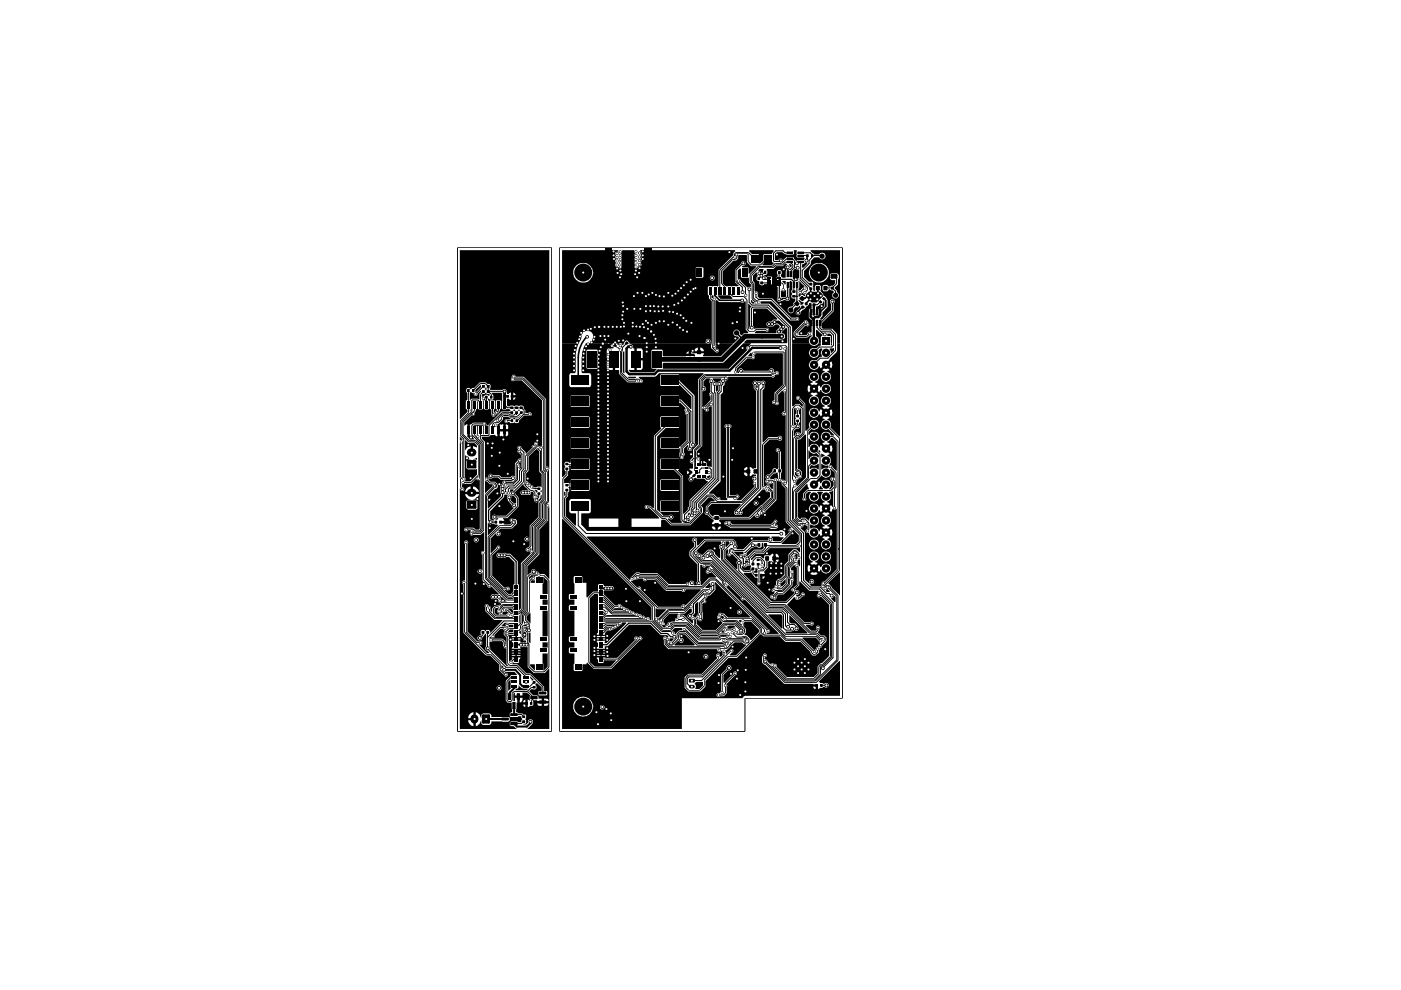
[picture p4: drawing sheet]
<svg xmlns="http://www.w3.org/2000/svg" width="297mm" height="210mm" viewBox="0 0 297 210" stroke-linecap="round" stroke-linejoin="round" font-family="sans-serif">
<g fill="#000">
<path d="M97.5 53h19v46.4l-.4-.5h-.3v-14.3l-4.8-4.7h-1.7l-.2-.4h-.3l-.3 .2v.4l-.2 .2v.3l.3 .2h.3l.2-.2h1.6l4.2 4.3v9.6h-1l.2-.4-.1-.2-.2-.2h-.3l-.3 .2 .1 .4-.5 .1v.6l-1.3 1.2v-.3l-1-.9a.45 .45 0 0 0-.6-.4 .45 .45 0 0 0 0 .8 .48 .48 0 0 0 .2 .7l.3 .3v.8h-.4l-.8 1.1v2.7l-.6-.1-.4 .3h-1.9l-.5-.5h-1.4a.52 .52 0 0 0-.8 0 .52 .52 0 0 0 .2 .8h.4l.2-.3h1.2l.5 .5h2.3l.4 .3h-2.2v.6l-.4 .1-.2 .2v1.6l.2 .2v.5l-2.8 2.6v-2.6l1.5-1.5h.3l.3-.4v-.7l-.6-.4h-.9l-.4-.5v-.2a.45 .45 0 0 0-.8-.1v-7.7l-.6-.7v-.4h1.5l.2-.4h.9l.4 .3h2.2l.3-.3v-.7h-.5v1h-.5v-1h-.7v1h-.5v-1.5h2.2v-.8l-.5-.2v1h-.5v-1h-.7v1h-.5v-1.1h.2l.9-1v-.4l.2-.2h.9l.2 .2h2l.5-.6-.5 .8h-.6l-.2 .2-.3-.2h-.5l-.2 .2h-1l-.1 .6a.44 .44 0 0 0 .7 0h.4l.1 .2h.6l.2-.2 .2 .2h.7l.1-.5 1.1-1.1 1.4 .1 .2-.2v-.3l-.2-.3-1.1 .2v-.6l-.4-.3v-.5l-.2-.2h-.5l-.2 .1-.3-.1h-.5l-.2 .1-.9-.1-.1 .1h-.4l-.2-.1v-1.5h.4l.3 .3 .9-.1 .2-.4h-.5v.5h-.5v-1h1l-.1-.4-.4-.2v.6h-.5v-.6l-.4 .3h-.4v-.6l-.4-.4h-.4l-.1 .2h-2.7l-.1-.3 .2-.2v-.5l-.2-.3h-.5l-.3-.3h-1.3l-1.2 1.2h-.4l-.2 .2-.4-.2h-.4l-.3 .2v.6l.3 .3v1.4l-.3 .2v1.7l.3 .1v.6l-1.6 1.5zM128.2 52.6h1.5v5.1h-1.5zM119.2 53.1l11.8-.1 .1 .3-.6 .2-.1 .1 .2 .5-.2 .3v.3l.2 .2-.2 .3v.3l.2 .2-.2 .6 .4 .3h.3l.3 .3h.2l.3-.2-.2-.4 .2-.4v-.3l-.2-.2 .2-.3-.2-.4 .2-.4v-.3l-.2-.2 .2-.7 2.5-.1 .1 .6h.2l-.2 .4v.3l.2 .2-.2 .3v.4h.2l-.2 .4v.3l.2 .2-.2 .6 .2 .2h.3l.4-.5a.4 .4 0 0 0 .6-.1 .4 .4 0 0 0-.2-.5l.2-.5a.69 .69 0 0 1 0-.9 .51 .51 0 0 1 0-.8l-.1-.2-.2-.1 .1-.3h20l.1 .3-.4 .3v.5l-3.1 3.1v3.4l-.2 .1h-2l-.1 .1v1.6l.2 .2v.7l.6 .6v8.8h-.3a.53 .53 0 0 0-.2-.8 .53 .53 0 0 0-.8 .3v.6h-16l-.6-.6h-.3l-.5 .6h-6.9l-.1-.3 .4-.3 .2-.5v-.7l-.7-.8-.7-.1a1.18 1.18 0 0 0-1.2 1 2.44 2.44 0 0 1-.6 1.7l-3.4-.1v-15h2.3a2.14 2.14 0 0 0 1.7 2.2 1.88 1.88 0 0 0 2.1-.9h25.2a.52 .52 0 0 0 .4 .5 .52 .52 0 0 0 .6-.4v-.4l-.2-.2h-.5l-.2 .1-.1 .4h-25.2l.3-.4h21.9l.1 .3h1.4l.1-.2v-1.9l-.1-.1-1.5 .1v1.8h-21.9a2.35 2.35 0 0 0-.3-2l-.9-.8a1.98 1.98 0 0 0-1.9 .3l-.8 .8-.2 .8h-2.3zM136.7 52.6h1.5v5.1h-1.5zM147.7 56.9h1.2v1.8h-1.2zM156.8 56.9l.3 .1v1.8l1.7 .1v1l.4 .3-.1 .6-.6 .2-1.7-1.9h-.4v-1.7zM157.3 56.9h1.2v1.8h-1.2zM156.6 54.1h1.7l.1 1.5 .8 .8h1.1v.2l-1.5 1.4-.2-1.3-1.2-.1v-.3h.4l.3-.4-.3-.5h-.4l-.3 .3v.2l-1.3 1.3v2.7l.5 .4h.2l.1 .3-.4 .1h-2.4l-.6-.6v-2.6l2.3-2.3h.6a1.13 1.13 0 0 0 .4-1.1zM159.2 54.1h1.5v1.5h-1.5zM159.8 58.9h.3v.3h-.3zM160.7 58.9h.3v.3h-.3zM160.7 57.4l.4-.4h.7l.1 .2-.2 .7h-.3l-.2-.4h-.3z"/>
<path d="M162 54.1h1.5v1.5h-1.5zM162.1 57.5h.2v.5h-.2zM162.8 59.3h.6v.3h-.6zM162.8 58.8h.6v.3h-.6zM163.1 57.5h.3v.5h-.3zM161.9 55.8h1.8l.2-.2 .1 .2-.4 .5h-1.8l-.1-.3zM158.9 53h5.1v.3l-.4 .6h-1.7l-.1 1.3-.6 .6h-.3v-1.9h-1.5l-.6-.6zM164.9 58.8h.7v.3h-.7zM164.9 59.3h.7v.3h-.7zM165.1 57.6h.3v.4h-.3zM165.1 56.7h.3v.2h-.3zM165.8 59.6h.8v.6l-.2 .1z"/>
<path d="M160.2 57.8l.3 .1v.3l.2 .2-.3 .4v.6l.6 .2v.6l.2 .2 .6 .1 .2-.3 1.5 .1 .2-.1v-1.5l-1-.1-.3 .2-.4-.3 .7-.5v-.6l-.2-.3 1.5-.1 .5-.6h1.5l.5-.6h.2l.1 .4a.45 .45 0 0 0-.3 .4 .45 .45 0 0 0 .3 .4l-.3 1.9h-.6l-.3-.3 .1-1.1-.2-.2h-.5l-.3 .2v.5l.2 .2v.4l-.3 .2v1.8l.3 .2v2.3l-.2 .2v.3a.54 .54 0 0 0 .9 .2l.6-.2 .9 .2 .3-.3-.1-2.3 .2-.2v-1.4l.4 .1v1.3l.1 .2-.2 .4 .1 .4a.32 .32 0 0 1 .1 .3 .32 .32 0 0 1-.2 .3v.4l.2 .3 .6 .1v.4l-.4 .5 .1 .3-.4 .4a.71 .71 0 0 0-.9 .8 .71 .71 0 0 0 1.2 .4l.2-.3v-.5l.4-.3 .4 .1 .3-.4 .1 .4-.7 .7a.54 .54 0 0 0-.1 .7 .54 .54 0 0 0 .7 .2l.2-.3v-.4l.4-.4h.3l.4-.4v-.2l.7-.5v-.2l.2-.3 .4 .3v1l-.5 .2-.1 .5v1.3l.6 .5v2.6l-.2-.1a.56 .56 0 0 0-.7 .4l-.2 .3h-1.5l-.2-.4v-.2l1.4-1.5h.2a.38 .38 0 0 0 .4 .2 .38 .38 0 0 0 .3-.2l-.1-.5-.3-.1v-.3l-.2-.2a.39 .39 0 0 0-.6 .3l-2.1 2.2v.7l.5 .5h2.4l.8-.6 .1 .3a1.13 1.13 0 0 0-.5 1.4l-3.6 .1-.1-3.6-4.8-4.8-1.9-.1 .1-.4h2.2l4 4h1.9l.1-.3-.3-.3-1.4 .1-4-4.1h-2.8l-.3-.4v-.9l-.3-.2h-.3l-.1-.1v-1.8l-.4-.3v-1.1zM166.9 55.4h1.1v.3h-1.1zM166.9 54.7h1.1v.3h-1.1zM166.9 54.1h1.1v.3h-1.1zM166.9 53.5h1.1v.2h-1.1zM166.9 57.6h.3v1h-.3zM167.3 56.1l.3-.1 .3 .3v.2l-.3 .2zM167.5 57.6h.3v1h-.3zM168.2 57.6h.2v1h-.2zM168.1 57.4l.3-.4 1.1 .3v1.6l-.5 .2-.1 .5h-.3l-.6-.7zM164.6 53.6l1.3-.1 .4 .4h.4l.1 .2h1.3l.3-.3-.1-.7 .6-.1v1.5l.2 .2h1.5v.1l-.1 .3h-1.4l-.4 .2-.5-.8h-1.4l-.6 .6-.5-.3h-.4l-.2 .4h-.7l-.1-1.3zM168.9 57.6h.2v1h-.2z"/>
<path d="M169.2 53.5h1.1v.2h-1.1zM169.2 54.1h1.1v.3h-1.1zM169.2 54.7h1.1v.3h-1.1zM169.2 55.4h1.1v.3h-1.1zM169.5 59.8h.2l.8 .8-.2 .4-.6 .6h-.4v-.4l.2-.2zM170.1 56.1l.3-.1 .2-.3 .6 .1v.1l-.9 .9-.2-.1zM171.1 54.1h.2v.3h-.2zM172.1 54.1h.2v.3h-.2zM176.4 56.5h.9v.5h-.9zM176.4 58.4h.9v.5h-.9zM171.8 53.1h6.3l-.1 19.7-.5-.1v-1.9l-1-1.1h-2l-.3-.2v-1l2.5-2.5v-1.6a.51 .51 0 0 0 .3-.5 .51 .51 0 0 0-.3-.4h-.5l-.2 .2v.4l.2 .4v1.3l-1.9 2-.4-.1 .5-.7v-.7l1.1-1.1v-1.6l-.3-.5-.7-.5v-.3l-.6-.6 .1-1h.4v.7l.2 .4h.8l.3-.5 .9 .3 .2 .4-.3 .3v.6l.4 .4h.5l.4-.4v-.5l-.4-.5v-.3l-.4-.4v-.3l.7-.6 .1-2-.4-.3h-1.3l-.1 1.1 .3 .3h.8v.7l-.5 .5-1 .1-.2-.3h-.8l-.2 .3h-.4l-.2-.3h-.7l-.3 .3v.8l-.2 .2-.2-.1-.1-.8 .1-.9-.1-.2h-.8l-1-1v-1h1v.3a2.36 2.36 0 0 0 1.7 1.9h.8a1.85 1.85 0 0 0 1.6-1.2v-.2a1.31 1.31 0 0 0 0-1.4l-.3-.6-.8-.6a2.2 2.2 0 0 0-2.2 .3l-.6 .7-.2 .8h-1v-.3l1.3-1.4a1.27 1.27 0 0 1 .6-1.3l.3-.1h1a.7 .7 0 0 0 1.2 0 .7 .7 0 0 0-.7-1l-.6 .4h-.9zM119.2 72.8h3.4l-.6 2.3v3.9l-.1 .1h-1l-.2 .4v2.2l.2 .4 4.3-.1 .1-.3v-2.2l-.3-.4h-1.5l-.2-.1v-1.1h1l.2 .3 4.2-.2 .1 .4h1.1v-2h-1.2v1.6h-2l-.1-3.9h-2.1l-.2 .2v3.6h-1v-2.1a7.5 7.5 0 0 1 .9-3h4.7l.1 .1 .2-.1h.6l-.5 .6h.6l.2 .4-1.3 .2-.1 .2v1.7h1.4l.1 .3h.2v2.2h.8l.1 .9 1.8 1.8h1.6l.4 .1 .4-.2 .4 .2 .4-.2v-.4l-.6-.3-.3-.2 .1-.2h3.3l.9-.8h9.4v.2l-1.1 1.1v13.8l-1.1 1.1v1.7l-.6 .7v.3l.1 .2 .5 .1v1l-.8 .1 .5 .5v.6l-.5 .4 .2 .2-.3 .3v.4l.2 .3h.5l.3-.6 .4-.2h.2l.1 .2h1.6l.4 .5h.3l.1 .2-3.8 3.8-.1 1.3-.4 .4v.4l-.8 .8h-.2v-8l-.7-.8h1.6l.1 .4 .4-.3-.4-.4-.1 .3h-1.6l-.4-.3 .3-.3v-2.3l-4 .1 .1 2.3h2.8l1.4 1.5v9.3l.3 .4-2.2 .1-.8-.8v-.2l.9 .2a.52 .52 0 0 0 .1-.8 .52 .52 0 0 0-.8 0h-1.2l-.6-.8h3.9l.1-2.4h-3.9l-.2 2.5-.6-.5v-4.3h.7l.2 .3h3.6l.2-.1v-2.3l-3.9-.1-.1 2.2h-.7v-8.8h.7l.1 .1 4-.1v1.8l.3 .5h.3l.2-.1v-.6l.3-.1-.2-1.4 .8-.7h.1v.4l-.1 .1v.5a.52 .52 0 0 0 .7 .1 .52 .52 0 0 0 .2-.7l.4-.1a.5 .5 0 0 0 .2-.8v-10l-3.2-3.2-.2-1.3h-3.8v2.4h3.8l.2-.1 2.5 2.4v2.6h-.2l-2-2-.4-.1-.1-.7h-3.8l-.1 2.2 4 .1v-.7l.2-.1 1.1 1.1-.1 .1a.53 .53 0 0 0 .1 .8v.4l.3 .1v5.4l-1.4 1.5-.2-.1-.1-1.9h-3.8l-.1 2.2h-.7v-2.4l1.9-1.9 2.8-.1v-2.3h-3.8l-.2 .1v2.2l.2 .3-1.6 1.6v15.2h-.1a1.27 1.27 0 0 0-1.3-.6h-.4v.7l.4 .1 .2-.2h.3l1.3 1.2 .7 1h-5.8v1.8l17-.1 .4 .6a1.49 1.49 0 0 0 1.3-.1h.2l.1-.5h-.7v.7h-.6l.1-.7h-11.5v-1.2l.1-.2 .8 .1 1.1 1.1h4.1l2.8-2.7v-1l-.5-.6 1.6-1.6h.6l.7 .5v.3h-.8l-1.1 1.1v.9a.57 .57 0 0 0-.1 .7 .57 .57 0 0 0 .6 .3l1.2 1v.2l-.2 .2-.2 .4h2v-.2h.6l.2 .4 .9 .3 .3 .4h8.3l.2 .1h1.1l.5-.3v-.3l-.2-.2-.5-.1v-.2l.5-.3v-.3l-.3-.2h-.2l-.9 1h-8.1l-.3-.2v-.3l-.3-.3-1 .2-.2 .3h-.7v-.2l-.4-.2 .2-.4h6.4l.9-.8 .3 .4a.56 .56 0 0 0 .7 0 .56 .56 0 0 0 .2-.6h.5l.2-.3h.4l.1-.4 2.3-2.4v-3.8l.3-.3 .2 .2h.5l.1 .6 .9 .9v7.1l1.2 1.2-.6 .5 .1 .6-.6 .6h-.3v-.2a.78 .78 0 0 0-.3-.9 .78 .78 0 0 0-1 .1h-40.6l-.8-.9h7.4v-1.8h-6.3v1.8h-1.1l-.5-.4v-2.4l1.7-.1 .4-.2v-2.6l-.4-.2h-3.8l-.4 .4 .1 2.4 .3 .2 1 .1v2.5l-.2 .1-2-2.1v-3.7l.5-.5v-.8l.3-.2v-.7l-.2-.2 .4-.2 .1 .9 .2 .1h3.6l.2-.2-.1-2.3h-3.8l-.2 1h-.2l-.1-.2h-1v-.8l.8-.8v-.9l.3-.1v-.7l-.2-.3 .2-.1 .3 .1 .1 .8h3.7l.2-.1v-2.2l-4-.1v.8l-.1 .2-.5-.3h-.5a.75 .75 0 0 0-.1 .9l-.1 .8 .2 .3v.6l-.7 .6v-6.1h1.8v.1h3.9l.1-2.3h-3.9l-.1 2.2h-1.8v-4.4h1.8l.1 .1h3.7l.2-.1v-2.2l-.2-.1h-3.6h-.2v2.3h-1.8v-4.5h1.8v.1h3.9l.1-2.3h-3.9l-.1 2.2h-1.8z"/>
<path d="M124.5 74.4h2v3.5h-2zM129.2 74.4h1.9v3.5h-1.9zM129.8 72.3l.1 .3-.1 .2-.3-.2zM130.4 73l.2 .3-.2 .1-.2-.1zM130.8 72.9h.6l-.3 .3zM131.8 72.9h.6l-.3 .3h-.1zM132.1 74.5h.3v4.6l-.4-.2zM132.6 72.8l.3-.3 .2 .3-.2 .1zM133.1 80l.2-.2 1.5 .1v.2l-1.4 .1zM133.3 72.1l.3-.3 .2 .3-.2 .2zM133.7 74.4h2.1v3.5h-2.1zM138.3 74.4h2v3.5h-2z"/>
<path d="M146.1 76.1h.3v.2h-.3zM146.1 75.1h.3v.3h-.3zM148 76h.5v.4h-.5zM148 74.5h.5v.4h-.5zM149.3 60.8h.6v1.6h-.6zM133.5 72.8h17.3l-.1 1 1.1 .9h.4l.2-.4v-.3l-.7-.1 .1-.3-.1-.6 .1-.2 3.7 .1-2.7 2.7h-3.7v-.3l.1-.4-2 .1-.6-.5-.1 .5 .8 .1 .1 .3-.1 .2h-6.6l-.2-.2v-.4h5.5v-.5l-.4 .2-.1 .3h-5v-.6l8.7 .1a.72 .72 0 0 0-.7-.8v.8h-.5v-.8l-.6 .3-.1 .4h-6.8l-.1-.3h-2.1l-.2 .2v3.8l1.1 .1v.2l-.6 .6h-5l-.3-.4 .1-.2h2.4l.4-.2 .1-1.8h-1.3v2h-.5v-2.5h1.8v-1.7l-.3-.3h-1v2h-.5v-2h-.3v-.2v-.5l-.7-.2zM150.3 60.8h.6v1.6h-.6zM150.8 62.7l.5-.1v.4l-.1 .2h-.3zM151.3 60.8h.6v1.6h-.6zM151.8 63.6h.2l.4 .5h4.6a.5 .5 0 0 0 .9-.2l.2 .1v5.9l.5 .7-.9 .1a.52 .52 0 0 1-.9 .1v-.5l-.3-.3a.68 .68 0 0 0-1 .4l.2 .7 .4 .2h.3l.3 .3v.2l-1.1 1h-3.8l-.1-.2zM152.3 60.8h.7v1.6h-.7zM153.3 60.8h.6v1.6h-.6z"/>
<path d="M152.2 62.7l2.5-.1 .6 .7-2.5 .1-.6-.5zM154.3 60.8h.6v1.6h-.6zM155.3 60.8h.6v1.6h-.6zM156.3 60.8h.6v1.6h-.6zM158.7 64.4l.6 .5-.3 .3v3.9l-.2 .7-.2-.1zM140.5 77.1l.2-.2h12.6l4.3-4.1h1.6l-.1 .2-.9 .6 .2 .7-3.8 3.9h-14zM159.1 74.8l.3 .1 .2 .4-.2 .2h-.7l-.1-.2zM159.3 63.6l.6 .5v.3h-.3l-.4-.3zM161.3 60.8h.4v.3h-.4zM161.3 59.8h.4v.4h-.4zM159.7 65.4h3l2.1 2.1-.1 .3h-.7l-.5 .4h-.6l-.4 .3v.5l.4 .2h1l.5-.4h.6l.3 .6-.7 .7v.5h-4.5l.2-.5h2l.5 .2 .2-.2v-.4l-.3-.2-.4 .1-2.4 .1-.3-.7zM162.8 60.3h.6v.4h-.6z"/>
<path d="M162.8 59.8h.6v.4h-.6zM163.7 58.9h1v1.7h-1zM164.9 60.3h.7v.4h-.7zM164.9 59.8h.7v.4h-.7zM154.4 79.9h9.1l.2 .2h.3l.3-.3v-.3h.2a.42 .42 0 0 0 .6-.3 .42 .42 0 0 0-.2-.5l-.8 .2-.1-.5-.2-.3a.84 .84 0 0 0-.9 .5h-5.2l-.4-.5h-.5a.75 .75 0 0 0-.1 .9h-.4l-.1-.8 2.2-2.2h.9l.2 .2h.3l.3-.4-.2-.5 .3-.4h5.7l.1 6.7-1.8 1.7v1.5l-.5 .3v.4l.3 .2 .3-.1 .2 .3h.4l.2-.3-.1-.4v-1.5l.8-.9h.2l.3 .5-.1 3.9a.46 .46 0 0 0-.4 .4 .46 .46 0 0 0 .2 .5l.6-.1v14l-.4-.3h-.5l-.1-.2v-1.2l.1-.2v-.6l-.1-.1v-3.6l-.5-.8h-.4l-.2 .5 .1 .3 .5 .2v3.3l-.4 .2-.2-.2h-.5l-.2 .2v.4l-.7 .7h-.5l-.3 .3v.2l.2 .6-.2 .2v.3l.2 .3h.4l.1 .2h-.4l-.2 .4h-.2l-.3-.2v-8.5l1.2-1.2h1.8l.2 .2h.5l.2-.3v-.3l-.2-.4h-.5l-.2 .3h-2l-1.1 1.1h-.1v-11a1.13 1.13 0 0 0 .4-1.1l.2-.7-.3-.3h-.4l-.3 .3-.2-.2h-.7a.52 .52 0 0 0-.7 .2 .52 .52 0 0 0 .1 .7v.6l.5 .5v16.4l-.7 .2-.6-.4v2l.4-.2 .2-.3 .7 .2-.1 .3h-.5a.45 .45 0 0 0-.2 .5 .45 .45 0 0 0 .3 .4l-.2 .8 .4 .2v.3l-2.9 2.8h-.8a.25 .25 0 0 1 0-.3 .25 .25 0 0 1 .3-.1 .45 .45 0 0 0-.1-.7h-.3l-.1 .1-1.4-.1v-4.6h3l.2 .4 .6 .3v-.8l-3.8 .1v-.6h3.8v-.7l-.6 .3-.2 .4h-3v-8.9l.4-.2v-.4l-.3-.2h-.9l-.3 .2v.4l.4 .2v14.7l.2 .5h-1.4l-.2-.5-.7-.1-.6-.7-1-.1 2.5-2.5v-18.4l.5-.5v-1.3l.3-.3 .2-.8 .6-.5zM165.6 61.7l.6 .1 .5-.3v1.4l-.2 .1h-.9zM157.9 72.3l.4-.3h7.8l.3-.3v-.7l-.6-.3-.1-.3 1-.9 .2 .1v3.1l-.1 .1h-8.9l-.1-.1zM166.9 59.9h.3v1h-.3zM167.5 59.9h.3v1h-.3zM168.1 61.7h.4v.2h-.4zM168.1 62.7h.4v.2h-.4zM168.2 59.9h.2v1h-.2z"/>
<path d="M168.9 59.9h.2v1h-.2zM168.6 64.4l.4-.3 .3 .3-.3 .3zM169.4 63.6l.7 .5h.3l-.1 .4-.5 .2-.1-.5-.4-.4zM169.3 62.4h.4l.2 .1-.4 .4h-.2zM169.9 62.3l.3-.2 .2 .3h.3v.4l-.8-.3zM169.7 63.3l.4-.4 .3 .4-.3 .3zM170 65.1l.2-.2 .3 .3-.3 .1zM170.7 64.4l.2-.2 .3 .3-.3 .1zM167.9 72.8h3.8v.1a1.04 1.04 0 0 0 1.8-.1h.5v.5l-.4 .1-.5 .5-.8-.1-.4 .2a1.05 1.05 0 0 0 0 1.6 1.07 1.07 0 0 0 1.4 0 1.07 1.07 0 0 0 .2-1.3l.4-.4h.3l.2 .1-.1 .2a1.57 1.57 0 0 0 0 1.4h-.4l-.8 .8-.3-.1a1.09 1.09 0 0 0-1.2 1.4 1.1 1.1 0 0 0 1.1 .7 1.1 1.1 0 0 0 1-.8l.3 .5 .5-.5 .4 .2-.5 .6 .5 .4a1.08 1.08 0 0 0-.8 1.5 1.08 1.08 0 0 0 1.6 .4 1.08 1.08 0 0 0 .1-1.7l-.4-.3 .5-.3-.6-.5 .4-.3 .5 .4a1.14 1.14 0 0 0 0-1.4l-.6 .6-.3-.4 2.1-2.2 .1-1.8h.6v19.7h-.2l-1.8-1.9v-.2a1.08 1.08 0 0 0-.5-1.3l-.2-.2 .5-.3-.6-.5 .1-.2 .3-.1 .5 .5a1.23 1.23 0 0 0 0-1.6l-.6 .6-.3-.3 .6-.6-.5-.3 .1-.1a1.07 1.07 0 0 0 .5-1.7 1.07 1.07 0 0 0-1.7 0 1.07 1.07 0 0 0 .5 1.7l.1 .1-.5 .3 .5 .7-.3 .2-.6-.6-.2 .5h-.2a1.04 1.04 0 0 0-1.5-.6l-.2 .1a1.05 1.05 0 0 0 0 1.6 1.17 1.17 0 0 0 1.8-.5l.3 .5 .5-.5 .4 .1-.5 .7 .5 .3-.1 .1a1.09 1.09 0 0 0-.6 1.5 1.09 1.09 0 0 0 1.5 .5l1.2 1.2-.8 .1a1.04 1.04 0 0 0-1.5-.6 1.09 1.09 0 0 0-.6 1.1 1.09 1.09 0 0 0 .9 .9l-.1 .2h-.4l.5 .6-.3 .5-.6-.6-.2 .5-.2-.1a1.08 1.08 0 0 0-.9-.7 1.08 1.08 0 0 0-1 .5l-.3 .2v-1.8h.2a1.08 1.08 0 0 0 1.4 .6 1.08 1.08 0 0 0 .5-1.5 1.08 1.08 0 0 0-1.4-.4l-.5 .5h-.2v-.6l.7-.6a1.07 1.07 0 0 0 1.5-.5 1.07 1.07 0 0 0-.7-1.5h-.6l-.4 .2a1.07 1.07 0 0 0-.2 1.4l-.7 .7h-.3v-5.7l-1.1-1.1a.41 .41 0 0 0-.4-.5 .41 .41 0 0 0-.4 .4 .41 .41 0 0 0 .5 .4l.9 .9v.4l-.1 .1-.6-.6h-.8l-.7 .5-.1-3.8h3.3v.5l.3 .4 .5-.5 .3 .1-.5 .7 .5 .4a1.09 1.09 0 0 0-.5 1.7 1.09 1.09 0 0 0 1.8-.3 1.08 1.08 0 0 0-.5-1.3l-.3-.2 .6-.3-.6-.5v-.2l.4-.1 .5 .5 .2-.5 .2 .1a1.07 1.07 0 0 0 1.6 .5 1.07 1.07 0 0 0 .2-1.6 1.07 1.07 0 0 0-1.7 .2l-.3 .3-.2-.5-.6 .6-.3-.4 .6-.6-.6-.2 .2-.3a1.04 1.04 0 0 0 .4-1.6 1.04 1.04 0 0 0-1.7 .1 1.12 1.12 0 0 0 .6 1.7v.2h-.5l.5 .6-.2 .5-.6-.6-.3 .6h-3.3zM171.7 60.1h.4v.3h-.4zM171.7 61.1h.4v.2h-.4zM171.8 65.7h.3v1.1h-.3z"/>
<path d="M171.8 67.9h.3v1.1h-.3zM172.4 63.5h.4v.3h-.4zM172.4 64.5h.4v.3h-.4zM172.4 67.9h.3v1.1h-.3zM172.4 65.7h.3v1.1h-.3zM173.1 65.7h.3v1.1h-.3zM173.1 67.9h.3v1.1h-.3zM173 70l.2-.1 1.2 1.1-.4 .4v1.3h-.4a1.25 1.25 0 0 0-.3-1.3l-.3-.2zM173.2 60.8h.4v.5h-.4zM170.9 62.4l.6-.6h2.4l.5 .6v.5l-1.2 1.2h-1.1l-1.2-1.2zM173.8 67.9h.2v1.1h-.2zM173.8 65.7h.2v1.1h-.2z"/>
<path d="M173.7 64l.2-.2 .3 .3-.2 .1zM174.3 71.4h1.7v1.7h-1.7zM173.1 65l.4-.1 .4-.3h.3l.3-.5v-.2h.3v.9l-.7 .7-.6 .1-.1 1.2h-.5zM174.5 63.3l.1-.2 .3 .3-.2 .1zM174.8 60.8h.4v.5h-.4zM175.5 70.7h.5l.4 .5-.1 1.6-.2-.1v-1.5h-.6zM176.3 60h.4v.2h-.4zM176.3 60.9h.4v.4h-.4zM176.1 72.9l.3-.1-.1 .5-.2-.1zM176 73.9h.8v.4l-.4 .5-.3-.1-.2-.6zM97.5 93.9l.2 .1v7.1l-.1 .2zM97.5 92.7l.6 .6h-.6z"/>
<path d="M98.6 96.5l.6 .7 .6 .1-.6 .1-.4 .3v1.6l.4 .2 1.8-.1 .1 1.2-1.4 1.5h-1.2v-.2a.32 .32 0 0 0 .3-.3 .32 .32 0 0 0-.2-.3zM98.6 93.3l.7 .6h1.3l.5 .5v.5l-.8-.3v.9h-.5v-.9l-.2 .1a1.07 1.07 0 0 0-.9 .8zM99 90.5h.6v1.5h-.6zM99 85h.6v1.6h-.6zM99.2 82.6h.2v.4h-.2zM99.3 97.8h1.5v1.3h-1.5zM99.6 86.8h.2l-.1 .4zM100.2 82.6h.3v.4h-.3zM100.3 90.5h.6v1.5h-.6zM100.3 85h.6v1.6h-.6zM100.3 97.3l.8-.2-.1 .4zM101.6 90.5h.6v1.5h-.6z"/>
<path d="M101.6 85h.6v1.6h-.6zM99.6 83.3l.3-.3 .1 .3 .5 .1v.3l.2 .2h.3l.3-.5 .7-.6v.3l-.4 .3v1.2l-1.7-.1-.3 .4zM100.8 82.7l1.2-1.1v.5l-1 1h-.2zM100.4 90.2l2-.1 .3 .2-.1 1.8h-.2l-.1-1.8-1 .1 .1 1.7-.4 .1 .1-1.8zM102.3 81.7h.4v.4h-.4zM102.3 82.8h.4v.4h-.4zM102.8 90.5h.6v1.5h-.6zM102.8 85h.6v1.6h-.6zM102.2 83.7l.9-.4 .2 .2h.4l.1 .3-.2 .1-.3-.2h-.4l-.3 .4-.2-.1-.2 .2zM102.9 82.2l.4 .2-.3 .4-.3-.3zM103 84h.3v.4h-.3zM103.3 81.7h.4v.4h-.4z"/>
<path d="M103.3 82.8h.4v.4h-.4zM104 84h.3v.4h-.3zM104.1 90.5h.6v1.5h-.6zM104.1 85h.6v1.6h-.6zM105.4 90.5h.6v1.5h-.6zM105.4 85h.6v1.6h-.6zM101.1 85l.2 .2v1.5l.2 .1h.7l.2-.1-.1-1.8h.3v1.8l.1 .1h.8l.2-.1v-1.7h.1v1.7l.4 .1v1.1l.2 .4h.4l.2-.2v-.3h.6l.4-.6v-.4l.2-.1v-1.7h-1.1v1.7l.4 .1v.2l-.4 .1-.3 .5-.1-.8 .2-.1v-1.7l-1-.1a.25 .25 0 0 1-.3 0 .25 .25 0 0 1-.1-.3l.1-.1 .2 .2 .8-.1v-.7l-.3-.6h2.1v3.4l.2 .1 1.4-.1 .2 .3-.2 .2h-1.7l-2.9 3.1-.6-.8-2.5 .1-.4 .4h-.3v2.5l.3-.1 .7 .7-1 .1-.6-.6 .1-2.6h-.3l-.4 .3v-.7l1.6-1.6h.6v-.6l.3-.2v-.4l.2-.1zM106.6 90.5h.6v1.5h-.6zM106.6 85h.6v1.6h-.6zM107.5 83.9h.2v.3h-.2zM108.3 87.3h.4v.3h-.4zM108.3 86.3h.4v.3h-.4z"/>
<path d="M108.4 89h.3v.4h-.3zM108.4 83.9h.3v.3h-.3zM108.8 86.9l.2-.2 .3 .3-.3 .2zM109.3 87.3h.4v.3h-.4zM109.3 86.3h.4v.3h-.4zM109.4 89h.3v.4h-.3zM109.4 87.9l.2 .1zM109.8 86.9l.3-.1 .2 .2a.28 .28 0 0 1-.3 .2 .28 .28 0 0 1-.2-.2zM110.4 87.3h.3v.3h-.3zM110.4 86.3h.3v.3h-.3zM110.1 98h.3v1.2l-.3 .2 .1-.2a.57 .57 0 0 0-.3-.9zM113.5 95.4l.3-.3 .5 .6v4.3l.6 .5v2.8l-.2-.1-1.6 .1-.1-.4h-.4v-.2l-.5-.2-.2-.4h-.4v-1.7l.6-.5v-3.1z"/>
<path d="M120 98.3h.4v.2h-.4zM120 99.3h.4v.2h-.4zM121.2 79.6h3.6v2h-3.6zM121.2 84h3.6v2.1h-3.6zM121.2 88.5h3.6v2h-3.6zM121.2 92.9h3.6v2.1h-3.6zM121.2 97.4h3.6v2h-3.6zM140.2 79.6h3.6v2h-3.6zM140.2 97.4h3.6v2h-3.6zM140.2 92.9h3.6v2.1h-3.6zM140.2 88.5h3.6v2h-3.6zM140.2 84h3.6v2.1h-3.6z"/>
<path d="M147.4 99.6h.6v.3h-.6zM147.4 99.1h.6v.3h-.6zM147.8 98.3h.3v.5h-.3zM148.3 98.3h.3v.5h-.3zM148.8 98.3h.3v.5h-.3zM149.3 98.3h.3v.5h-.3zM149.4 99.1h.6v.3h-.6zM149.4 99.6h.6v.3h-.6zM149.7 80.2h.9l-.3 .5 .3 .6v1.9l-.3 .2v.5l.4 .2v.8l-1.1 1.1-.7 .3v-3.4l.6-.1a.63 .63 0 0 0-.4-1v-.9zM148.9 86.6l.5 .2 .1 .4h.5l.2-.1v-.6l.3-.4 .4 .1v12.8l-1-.2-.1-.7-.6-.4-.2 1h-1v-.4h.8v-.6h-.2v.6h-.3v-.7a.4 .4 0 0 0 .1-.5 .4 .4 0 0 0-.4-.2l-.3-.2v-1l1.2-1.2zM151.8 81.8l.2-.2 .3 .2v1l-.3 .2-.2-.1zM151.2 80.2h1.8v.2l-.2 .5h-.4l-.4 .3-.3-.3-.4-.1z"/>
<path d="M160.3 81.7h.3l.1 .1v.4l-.2 .1-.2-.1zM168.3 86.7l.4-.2v.4l.2 .2v.6l-.3 .1v.7l.2 .2-.2 .2v.6l.3 .2v.3l-.3 .2-.3-.2zM169 88.1h.3v.2h-.3zM169 89.1h.3v.3h-.3zM169.5 86.6l.4 .1v5l-.3 .2a.55 .55 0 0 0-.5-.3 .55 .55 0 0 0-.5 .3v.3l-.3 .2v-1l.5-.5h.5a.45 .45 0 0 0 .3-.4 .45 .45 0 0 0-.2-.5v-.3l.2-.2-.1-.7 .1-.8-.2-.2v-.8zM169.1 93.3l.2-.1h.3l1.1-1.1 .2 .1v9l-1.8 1.8h-.1l-.3-.3 .2-.9 .3-.1 .2-.3h.4l.3-.4-.1-1.1-.9-.6zM171.4 95.5h.1a1.22 1.22 0 0 0 1.5 .6l.6 .4-.1 .5-.7-.4h-.5l-.9 .7zM171.7 98.9l.3-.3a.96 .96 0 0 0 1.4-.3l.2 .1-.1 1.1-.7-.3h-.5l-.6 .2zM173.7 95.4l.2 .4v.2l-.4-.3zM174.2 96.1l.7 .4-.6 .5h-.2zM174.1 98.3l.9 .5 .6-.1v.5h-.8l-.7 .3zM174.1 100.8a1.15 1.15 0 0 0 1.6 .3 1.15 1.15 0 0 0 .3-1.7l1 .8-.1 1.2a.48 .48 0 0 0-.8 0v.3l.6 .5a1.59 1.59 0 0 1-.6 1.6h-.3v-.2a1.08 1.08 0 0 0 .1-1.6 1.08 1.08 0 0 0-1.6 .1l-.3 .4-.3-.5-.6 .6-.3-.4z"/>
<path d="M175.4 93.6l.4-.2 .4-.6h.4l.8 .9v6.1h-.2l-.7-.8-.1-.3-.5-.2a1.17 1.17 0 0 0-.3-1.8l-.2-.2 .5-.3-.6-.5 .1-.2 .3-.1 .5 .5a1.23 1.23 0 0 0 0-1.5l-.6 .6-.3-.4 .6-.6-.4-.1zM99.3 106.4h1.5v1.3h-1.5zM97.9 102.7l2-.1 1-1 .3 .2 .5-.1v10.4l-.2 .2a1.13 1.13 0 0 1-1.1-.4h-1.7l-.3 .2v.4l.2 .1h.5l.1-.2h.5l.1 .4-.2 .2v.3l.3 .3 .4-.2h1.6l.8-.6-.1 4.1a.4 .4 0 0 0-.6 .2 .4 .4 0 0 0 .3 .5v3.3l-.6-.3-.5 .6 .4 .4h.4l.3-.3v1.8l1 1v.2l.3 .3h.3l.3-.3 1.6 1.6-.3 .2-.8-.1a.57 .57 0 0 0-.6 .3 .57 .57 0 0 0 .1 .7h1.3v.6l.5 .1 .3 .4-.2 .2-.3-.1-.3 .2h-.6l-.5 .6v.8l-.4-.3 .1-.8-.3-.2-.1 .1a.45 .45 0 0 0-.6-.5 .45 .45 0 0 0-.3 .6l.1 .9 1.9 1.8h1.8l-2.6 2.8-.3-.6h-.5l-.2 .2-.3-.2h-.5l-.3 .2v.6l.2 .2-.9 .5 .1 .5 .2 .2h.4l.3-.2v-.4l.5-.6 .2-.3 .1 .1 .1 2.6-.2 .6 .9 .9h-.5l-1.8-1.9 .6 .1 .1-.2v-.5h-1l-2.1-2.1v-18.6l.2-.4-.3-.3h-.3l-.3 .3v.3l.2 .1v7.8h-.5l-.1 .2v.4l.3 .2v10.3l4.6 4.7 1 .1 1.9 1.8v1.3l1.1 1v.2l.5 .2 .3-.3v-.3l-.4-.3h-.3l.1-.1h2l.5 .5-1.3 .1-1.1 1.3v4.1l.4 .5h.9l.1 2-.5 .3v.5l.1 .2h1.6l.1-.2h.6v.4l.3 .2-.3 .4v.3l-2.2-.1-.2 .2v.6l.2 .2h.6l.6 .6h-12v-2.4l2.6 .1v.4h-.8v.3a1.45 1.45 0 0 0 1.1 1v-1h.5v1l.7-.5 .4-.8 .1 .8 .1 .1 1.6 .1a.63 .63 0 0 0 .4-.7h3.5l.4-.2v-.6l-.2-.2h-3.7l-.1-.5-.3-.2h-1.4l-.3 .2-.1 .8a1.33 1.33 0 0 0-1.1-1.3v1h-.5l-.1-1a1.24 1.24 0 0 0-1 1.2h-1.8v-6.4h7.8l.3 .5h.4a.55 .55 0 0 0 .3-.6 .55 .55 0 0 0-.5-.4l-.5 .5h-7.8v-31.4h3a.54 .54 0 0 0 .4 .6 .54 .54 0 0 0 .6-.3v-.4l-.4-.3-.5 .1-.1 .3h-3v-10.1h2.1v.5h-1l.6 .9 .6 .2-.6 .1-.4 .3v1.4l.4 .4h1.7l.3-.3v-1.6l-.3-.2-.6-.1a1.36 1.36 0 0 0 1.3-1.1h-1.1v-.5l1.1-.1a1.4 1.4 0 0 0-1.3-1v.9l-.5-.1v-.8h-.2l-.8 .5-.2 .6h-1.1v-.7l.3 .5h.5l.1-.2v-.3l-.5-.3zM102.8 102l.5 .1 .5 .6h.7l-.1 .4-1.5 1.5zM103.4 110.9l.5 .3 .9-.2 .8 .4-2.1 2.1zM105 110.5h.3v.4h-.3zM105 110.1l.3-.2h.3l-.1 .3zM106 110.5h.3v.4h-.3zM107 103.3h.2l-.2 .2zM106.9 104.9h.8l-.2 .3 .2 .9 .8 1 .1 .4 .3 .2-1.6 1.6h-2.1l-.3-.2-.3 .1-.2 .2v.5l.5 .3-.2 .2h-.3l-.5-.3v-1.8l3-2.9zM108.1 104.9l.1-.1 .3 .3h.4l.5 .6v1l-.6-.1-.6-.6 .2-.8zM108.2 103.8h.7l-.7 .6z"/>
<path d="M110.9 102.7h.1v.3l1 1-.6-.1-.2 .2-.4-.2-.4 .4v.4l.2 .2h1.7l.3-.2v-.4h.3l.3 .2-.2 1 .2 .2v.5l.4 .3a.61 .61 0 0 0 .7-.7l.3-.2v-.5l.3-.2v.9l-.7 .7v3.1l-1.9 1.9v4.2l-.3 .4h-.3l-.2 .3v.3l.5 .3 .6-.8v.3l-.3 .2v.4l.3 .2-2.2 2.1v9.7l-.3 .3-.1-5.4-.2-.2v-4.8l-1.6-1.6-2.7-.2a.59 .59 0 0 0 0 1h1.6l.2-.1h.6l1.2 1.2v4.5l-.3 .2v1.4l-.5 .6h-.4l-.9-.8 1-.1 .1-.4-.3-.3-1 .2-2.4-2.6v-4.3l1.2-1.2h.4v-.5l-.2-.3h-.3l-1.4 1.6-.1-3h7.2v.2l.3 .3h.4l.3-.5-.5-.6-.5 .4v.2h-7.2v-.2l1.1-1 .4 .6h.4a.54 .54 0 0 0 .2-.7 .54 .54 0 0 0-.6-.4l.6-.5h2.5l1-1.1v-.6l-.3-.4-1-.1-.2 .2 .1 .5 .3 .1-.4 .5h-1.3l.1-.2h-.8v-.6h.8l-.3-.5h1l2.3-2.3v-2.1l-.6-.7-.1-.4zM113.7 104.9l.3 .2-.1 .4zM113.3 103.8h.4l.3 .4-.3 .2zM114.1 104.5h.3v.3h-.3zM114.1 103.5h.3v.3h-.3zM114.5 104.1l.4-.2v.5zM116.2 107.6h.3v15.1l-1.1-1h-.9l-.3-.2-.2-.3h-.3l-.4-.5h-.4l-.3 .3v.5h-.2l-.6 .5v-1.9l2.5-2.5v-5.4l1.9-1.8zM119.2 110h.1l18.8 18.8v2.6h-.3l-.3-.5-.6 .1-.2-.4h-.6l-.3-.3h-.5l-.2-.4-.4 .1-.3-.3h-.5l-.3-.4h-.3l-.2-.2h-.3l-.3-.4-.8-.3-.2-.3h-.4l-.2 .3h-.5l-2.4-2.5 .1-.7h1.7l.3-.3v-.4l-.3-.3h-1.7l-.3-.4h-.8l-.2 .2v1.4h-1l-1.3 1.3-.2-.2v-2.9h-.8v-1.3l-.2-.2h-1.5l-.2 .2 .2 3.6h-1.1l-.1 .2 .1 1 1.1 .1v1h-1l-.2 .3 .1 1h1.1v5.3l-1 .1-.2 .2v.8l.2 .3h1v1l-1.1 .1-.1 .2 .1 1 1.1 .1v2.1l-.2 .1v1.3l.2 .2h1.5l.2-.2v-1.2l.8-.1 .1-.3h.2l1.3 1.4h3.7l2.6-2.7h16.9l.1 .2a.48 .48 0 0 0 .5 .4 .48 .48 0 0 0 .5-.4v-.4l-.3-.3-.6 .1-.2 .4h-16.9l3.5-3.4a.42 .42 0 0 0 .4-.7 .42 .42 0 0 0-.8 .1v-.1a.45 .45 0 0 0-.8 .1l.1 .6-3.7 3.6h-4.4l.5 1.2h.9l.2-.6h2.5v.2l-1.2 1.2h-3.3l-1-1v-1.5h1.4v.2h.8v-.2h.3v.2h.7v-.2h-3.2v-.3h3.2v-.2h-.7v.2h-.3v-.2h-.8v.2h-1.4v-.6h3.2v-.1h-.7v.1h-.3v-.1h-.8v.1h-1.4v-2.5l3.2 .1v-.3h-.7v.3h-.3v-.3h-.8v.2h-1.4v-.5l3.2 .1v-.3h-.7v.3h-.3v-.3h-.8v.2h-1.4v-8.2l.8-.9 .9 .1v8.2l-.3 .1v.3h1.8l-.1-.4 .6-.6 .5 .2 .4-.3 1.1-.4 .1-.2 .7-.4 .4-.5h.8l-4.2 4.4-.5-.1 .2-.5h-1.8v.3l.3 .3v.7l-.3 .2v.2h1.8l-.2-.4 .9-.2 4.4-4.4h4.5l2.1 2.1 1.4 .1 .3 .2-.1 .3h-.2l-.2-.3h-.4l-.2 .3v.3l.2 .2v.9l.9 1h10.3l.1 .4 .3 .3 .4-.1 .2-.3 .1 .1 .1 .9-.3 .3h-.3v-.5l-.2-.1h-.3l-.3 .2 .2 .9-3.2 3.2h-2.9l-.7 .7v2.2l.7 .8h2.6l1.1-1v-1.2l4.9-4.9h1.8l4.9-5h.2l.4 .4h3.5l1.2 1.2h3.2l2.1 2.1v.3l.5 .5h.7l.6-.6 .2-1 .3-.1 .3-.5 .8-.8v-.8l-.4-.5h-.8l-.6-.5 .3-.9a.39 .39 0 0 0 0-.5 .39 .39 0 0 0-.5-.1l-.2 .2 .2 .6-.3 .2h-1l-1-1v-.2h.8l.2 .1h.4l.2-.2v-.4l-.3-.2-.4 .2h-1.2l-3.7-3.7v-.2l1.5-1.5 .2 .1v.3l.3 .2h.3l.9-.8a.43 .43 0 0 0 .5-.3 .43 .43 0 0 0-.4-.5 .43 .43 0 0 0-.4 .5l-.3 .3h-.6v-.3h.3l.3-.2v-.5l-.4-.3h-.5v-.2l.9-.7v-.9h.2l1.9 2h1.9l.1 .1-.2 .5a.42 .42 0 0 0-.1 .7 .42 .42 0 0 0 .6-.1h.2l1.7 1.8v10.8l-1.5 1.5h-.3l-.6 .7v1.4l-.9 .9h-5.7l-2.1-2.2-.2-.6h-.5a.45 .45 0 0 0-.7 0l-.9-1-.3-.1 .1-.4h.2l.2-.4-.3-.3h-.3l-.4 .6v1.3l.6 .4 4 4.1 6.9 .1 .1 .2 .2 .1 .1 .7 .4-.3h.5l.2-.2 .6 .2 .4-.3v-.5l-.2-.2-.9 .2v-.2h-.6l-.3-.3 4.3-4.3h.2v7.3h-20.2l-.2 .1-.3 .4h-12.8v6.6h-25.4v-5h2.3a2.08 2.08 0 0 0 1.9 2.3 2.08 2.08 0 0 0 2.3-1.9h1.5l.3 .4h.4l.3-.5-.3-.4h-.4l-.3 .2v.3h-1.4a1.89 1.89 0 0 0-.5-1.5 2.06 2.06 0 0 0-2.3-.7 2.06 2.06 0 0 0-1.5 1.8h-2.3v-2.3h32.7v.2l.5 .3 .2-.2h.9l.6-.6v-1.4h18.3l.4 .5h.1v-.5h-18.8l.1-.3-.1-.4 1.8-1.8 .4-.1v-.5l-.2-.1h-.4l-2.1 2.3h-.2v-1.6l1-1 .5-.1 .2-.2-.1-.5-.2-.2h-.4l-.3 .3v.4l-1.2 1.2v3.6l-.3 .4-.4-.1-.3 .4h-32.7zM119.6 104.4l.2-.1 .1 .1-.1 .7-.2-.1zM120 102.7h.4v.3h-.4zM120 103.8h.4v.2h-.4zM121.2 101.9h3.6v1.9h-3.6z"/>
<path d="M121.2 106.3h3.6v2h-3.6zM140.2 101.9h3.6v1.9h-3.6zM140.2 106.3h3.6v2h-3.6zM145.8 109l.3-.3 .2 .1-.2 .4h-.3zM145.8 110.2l.5-.1v.2l-.2 .2h-.3zM146.5 99.9l.2 .2-.3 .3-.1-.2zM146.9 100.9l.3-.3 .2 .2-.3 .2zM147.4 100.1h.6v.4h-.6zM147.8 100.7h.3v.5h-.3zM148.3 100.7h.3v.5h-.3zM148.5 119.8h.4l.1 .3a.4 .4 0 0 0 .4 .3 .4 .4 0 0 0 .3-.4h.7l.2 .2-.6 .3v.3l-.4 .2v.4l.3 .2h.3l.6-.3 1 1v.2h-1.5l-1.5 1.6h-.3zM148.8 100.7h.3v.5h-.3z"/>
<path d="M149.3 100.7h.3v.5h-.3zM149.4 100.1h.6v.4h-.6zM149.8 101l.6-.3a.4 .4 0 0 1 .1 .5 .4 .4 0 0 1-.4 .2zM151.7 111.1h.5v.5h-.5zM151.7 109.6h.5v.4h-.5zM149.6 114.8l3.3 .1v.5l-.5 .3v.4l.3 .4-.1 1.8h-.2l-.8-.8-.1-.4-.6-.6-.9 .1-1.1 1.1-.3-.2-.6-.2-.3-.6zM153.8 116.8l.4-.3h.2v.7l-.2 .2 .1 .3a.4 .4 0 0 0 .5 .3 .4 .4 0 0 0 .3-.5h.1l1.3 1.2-.3 .4v.4l.1 .2v1h-.2l-2.3-2.4zM153.8 114.9l.7-.1 .1 .1v.5l-.5 .6-.3-.1zM155.6 117.1l2-.1-.2 .6a.55 .55 0 0 0-.8 .4h-.2zM157.6 117.8h.5v.2l-.3 .2zM157.9 118.9l.7-.1 .1 .3-.3 .2h-.4zM158.5 99.7h.4v.5h-.4z"/>
<path d="M157.3 120.1l.1-.1 .3 .3h.4l.3-.4 .7-.1v1l-.1 .1h-1.2l-.5-.5zM159.5 119.4h.3v.4h-.3zM160 99.7h.5v.5h-.5zM160.6 119.5h.3v.3h-.3zM160.6 118.6h.3v.2h-.3zM160.8 115.4h.3v.4h-.3zM150.8 106.8h6.1l.1 .3-1.2 1.1-.1 .3v.4l.2 .3 .7-.2 .2 .2h.4l.3-.4-.2-.6 1.4-1.5h1.1l.3 .4h.4a.51 .51 0 0 0 .3-.6 .51 .51 0 0 0-.7-.3l-.3 .3v.2h-1.1l3-2.9h.5a.6 .6 0 0 0 .9 .5l.2 .1v1l-4.5 4.2h-6.2l-.2-.4h-1l-.3 .3-.7-.7v-.3l-.2-.3v-.6zM158.4 117.1l1.1-1 .6-.2h.3l.3 .2h.5l.3-.2v-.7h.3v.7l.2 .2-.4 .4h-1.8l-1.3 1.4h-.3zM162.2 115.4h.3v.4h-.3zM162.4 118.2h.5v.5h-.5zM124.4 113.7h38.8v.3l-.3 .3v.3h-3.4l-1.9 1.9h-1.4v-.2a.53 .53 0 0 0-.1-.9v-.5l-.7-.6h-6l-1.4 1.4-.2-.1v-1.3l-.2-.2a.6 .6 0 0 0-.8 .6l.4 .4v.8l-1 1v1l1.7 1.7-.1 3.6a.51 .51 0 0 0 0 .8h-.8a.5 .5 0 0 0-.1-.9h-.5l-.2 .5a.63 .63 0 0 0-.9 .2h-3.5l-2.4-2.3h-3.6l-.2-.1h-.8l-1.2 1.2-.1 .4-9.1-9.1zM163 102.7h.4l.2-.3 .3 .1-.1 1.2-.6-.4z"/>
<path d="M164 118.2h.4v.5h-.4zM164.1 99.6h.3v.4h-.3zM163.4 101l.6-.6 .9-.2v1.4l-.3-.2h-.3l-.3 .2h-.6zM163.5 113.8l1.6-.1 .3 .2h.7l.1 .2-.8 .7h-1.4l-.1-.1v-.4zM165.1 99.6h.3v.4h-.3zM168.1 112.3l1.3 1.2v1.3l-.6 .6h-3.1v-.2l2.1-2v-.4l.2-.2zM168.5 100.1h.3l.1 .4 .4 .2-.2 .3-.6-.3zM168.5 117.6l.5-.3 .1 .2-.1 1.1h-.4l.1-.5-.3-.3zM160.1 117.5h1.8l1.3-1.3h6.4v.9l-.7-.6h-.7l-1 1v1.5l-.9 .8v2l-.9 .9h-.4l-.5 .5v.8l-.2 .1-.1 .6-.6 .3v.3l.2 .2h.3l.1 .3-.9 .6v.3l.3 .3 .8 .1 .2-.2v-.5l.5-.4h1.1l1.8-1.8v-.8l.4-.4-.3-.4 .2-1.6-.5-.1-.1-.5 .7-.6 .6 .6v3.6l-1.2 .9v.3l.2 .2h.4v.4l-1.8 1.8h-3l-5.9-5.9v-.2l1.7-.1v.2l.7 .9h.4l.2 .1-.2 1.2 .2 .3h.3a1.27 1.27 0 0 0 .2-1.3h.5l.5-.6h-.5v.6h-.5v-.8h.2v-.3h.8l-.3-.4 1-1v-1.1l.4-.3 .3 .4h1.1l.4-.6h-.6v.6h-.6l.1-1.1h1.1v-.2l-.2-.4-.4-.2v.8h-.5v-.8h-.2l-.5 .4-1.1-.1-.3 .7-.7-.5h-1l-.7 .8h-.2l-.1-.3zM169.2 118.7h.4l-.1 1.4-.3-.6h-.2zM169.1 104.5l1.9-1.8h.2l.3 1.1h-.5l-.7 .8v.9l-.2 .2v.3l.3 .2h.3l.3-.3-.2-.4v-.7l.5-.5 .6 .1a1.56 1.56 0 0 0-.3 1.3 1.06 1.06 0 0 0 1.6 .5 1.06 1.06 0 0 0 .1-1.7l.1-.2 1.1 .1a1.56 1.56 0 0 0-.4 1.3l.8 .7-.1 .2h-.4l.5 .8-.3 .3-.6-.6-.2 .5h-.2a1.04 1.04 0 0 0-1.5-.7l-.1 .1a1 1 0 0 0-.1 1.7 1.17 1.17 0 0 0 1.8-.6l.3 .5 .5-.5 .4 .1-.5 .7 .5 .3-.1 .1a1.12 1.12 0 0 0-.7 1.1 1.12 1.12 0 0 0 .8 1.1l-.1 .1-.4 .1 .5 .6-.3 .4-.6-.6-.2 .5h-.2a1.04 1.04 0 0 0-1.5-.6h-.4v-.7h.3a1.07 1.07 0 0 0 1.6-.6 1.08 1.08 0 0 0-.5-1.3l-.8-.1-.4 .2-.4 .9-.8-.6h-.8l-.2 .2h-.2l-.4-.4zM173.9 103l.6 .5v.3l-.9-.1z"/>
<path d="M175.8 104.4l.9-.4-.1 3.5-.4-.4-.6 .6-.3-.4 .6-.6-.4-.1-.1-.3 .4-.2a1.04 1.04 0 0 0 0-1.6zM169.7 111.9l.4-.1 .3-.6 .8 .3v.6l-.4 .3v.3l.3 .3 .3-.1 .1 .2a1.12 1.12 0 0 0 1.1 .9 1.12 1.12 0 0 0 1.1-.8l.3 .5 .5-.5 .4 .1-.5 .7 .5 .3a1.16 1.16 0 0 0-.4 2 1.1 1.1 0 0 0 1.6-.4 1.1 1.1 0 0 0-.7-1.6l.5-.3-.6-.5 .3-.3 .6 .5a1.23 1.23 0 0 0 0-1.6l-.6 .6-.3-.3 .6-.6-.5-.3 .1-.1a1.06 1.06 0 0 0 .7-.9 1.06 1.06 0 0 0-.6-1.1l-.2-.2 .5-.3-.6-.5 .3-.3 .6 .5 .3-.7 .4 .2 .5-.2v12.8l-2.6 2.6-.5 .1-.1 .7-.2 .1h-2l-.3-.3v-.2a.53 .53 0 0 0 .7 0 .53 .53 0 0 0 .1-.6l-.2-.3h-.4l-.3 .4 .1 .5h-.2l-.9-.8v-2.5h.6v.5l.3 .4 .7-.5 .1 .3-.5 .6 .5 .2h.6l.5-.3-.6-.5 .2-.3 .7 .5 .3-.5a1.08 1.08 0 0 0 1.7 .6 1.08 1.08 0 0 0-.1-1.8l-.8-.1-.3 .2-.5 .6-.3-.5-.6 .6-.3-.4 .6-.6-.5-.1v-.3a.89 .89 0 0 0 .7-.9h.4a1.1 1.1 0 0 0 1 .9 1.1 1.1 0 0 0 1.1-.7 1.08 1.08 0 0 0-.5-1.2l-.8-.1a1.09 1.09 0 0 0-.8 1.1h-.4v-.4a1.04 1.04 0 0 0-1.5-.6h-.1a1.06 1.06 0 0 0-.5 1.1 1.06 1.06 0 0 0 .8 .9v.2h-.5l.5 .6-.2 .5-.6-.6-.3 .6h-.6v-4.9h.9a1.07 1.07 0 0 0 1.7 .8 1.07 1.07 0 0 0-.3-1.9h-.6a1.09 1.09 0 0 0-.8 1.1h-.9v-2.7zM102.2 133.9h.4v.3h-.4zM103.3 133.9h.3v.3h-.3zM104.9 129.2l.2-.3h.4l.2 .2-.3 .3v.4l.2 .2h.3v.3h-.6l-.4-.4zM103.8 136l2.6-.1 .2 .3v.7l.2 .3 .2 .3h.4v3.3l.3 .4h-.3l-3.5-3.5zM106.3 126.5l1.1 1.1h-.9l-.1-.3a.45 .45 0 0 1-.1-.8zM103.8 135.1l.3-.1 .3 .3h.4l.1-.7 1.2-1.3h.5l.2 .3h.3l-.3 .5v.5l.6 .6v1.5l-.3-.1v-.7l-.5-.5h-2.8zM106.6 129.6l.1 .2 .8-.2 .3 .4-.3 .1-.2 .2h-.7zM107 132h.7l-.5 .3-.1 .6-.8-.1zM107.2 129h1.3l.3 .5v.5l-.3-.1a1.76 1.76 0 0 0-1.3-.9zM108.1 133.5h.7v.5l-1 .1-.1-.2z"/>
<path d="M108 132.5h.8v.5h-1l-.3 .3-.1-.2 .5-.3zM107.7 134.7l1.7-.1v.1h.2v.4h.8v-.2l.5 .5a.43 .43 0 0 0 .2 .5 .43 .43 0 0 0 .4-.1v.4l-.1 .1-1.2-.1 .2-.4h-1.9l.3 .6v.7l-.3 .4h1.9l-.1-.3 .4-.1 1.2 .1v4.2l1.3 1.3h2.3l1-.9v12.8h-4.7l1.1-1.1 .1-.7a.6 .6 0 0 0-1 0v.4l-.5 .4h-.5v-.1l.5-.2v-.7l-.2-.1 .2-.2v-.7l-.5-.1-.2-.2h-.9l-.5-.3 .1-1.6h1.4l.2 .4 .3 .1v-.5h-1.9v-.4l1.9-.1v-.6l-.5 .6h-.5l.4-.4v-.5h-.6v1h-.5v-1h-.5v.6h-.4v-1.5l.4-.2v.5h1.6l-.1-.5h1l.7 .5v1.1l-.5-.2v1.6h.2l.2-.3h.7l.1-.5h.7l.5 .5h1.7l.3-.3v-.2h-.9v.5h-.5v-.5h-1.8v-.3l-.2-.2 .2-.1h.8l-.1 .1h2.5l-.1-.3-.2-.2h-.6v.5h-.5v-.5h-.7v-.4l-.3-.3h-.8l-.9-.8 .5-.6 .3 .2h.5l.2-.3v-.4l-.2-.3 .2-.4 1.2 1v.6l-.7 .2 .1 .8h1.6l.1-.1v-.6l-.1-.2h-.5l-.1-1-2.8-2.7h-.9l-1.9-2h-1.1l.2-.4 .1 .2h1l.1-.8 .4-.4h-1.9l.2 .3-.8 .6v-1.4h.6v.2h1.9v-.2h-.8v.2h-.3v-.2h-1.4v-.5h.6v.2h1.9v-.2h-.8v.2h-.3v-.2h-1.4v-.5h.6v.1h1.9v-.1h-.8v.1h-.3v-.1h-1.4v-2.5h.6v.2h1.9v-.3h-.8v.3h-.3v-.3l-1.4 .1-.1-.5 1.5 .2v-.3l-1.5 .1zM109 124.1h.9v.2h-.9zM109 124.6h.9v.2h-.9zM109 125.1h.9v.2h-.9zM109 125.6h.9v.3h-.9zM109 126h.9v.4h-.9zM109 126.5h.9v.4h-.9zM109 127h.9v.4h-.9zM109 127.6h.9v.3h-.9zM109 128.1h.9v.3h-.9zM109 128.6h.9v.3h-.9z"/>
<path d="M109 129.1h.9v.2h-.9zM109 129.6h.9v.2h-.9zM109 130.1h.9v.2h-.9zM109 130.6h.9v.3h-.9zM109 131.1h.9v.3h-.9zM109 131.5h.9v.4h-.9zM109 132h.9v.4h-.9zM109 132.5h.9v.4h-.9zM109 133.1h.9v.3h-.9zM109 133.6h.9v.3h-.9zM109 134.1h.9v.2h-.9zM109 139.6h.9v.2h-.9z"/>
<path d="M109 134.6h.9v.2h-.9zM109 135.1h.9v.2h-.9zM109 135.6h.9v.2h-.9zM109 136.1h.9v.3h-.9zM109 136.5h.9v.4h-.9zM109 137h.9v.4h-.9zM109 137.5h.9v.4h-.9zM109 138h.9v.4h-.9zM109 138.6h.9v.3h-.9zM109 139.1h.9v.3h-.9zM110.1 130.4l.1 1.6-.2 .1zM110.1 133.9l.2-.2 .1 .1v.6l-.4-.3z"/>
<path d="M111 133.8l.5 .4v1l-.3-.1-.2-.4zM111 133l.5-.1 .2 .2h.4v.1l-.5 .4-.2-.5h-.4zM112.1 134.2h.4v2.2l-.4-.4zM112.3 130h.2v2.1l-.9-.7v-.7zM112.5 123.3l.3-.3 .6 .1v.5h-.9zM113.6 122.4h1.4v1.2h-1.4zM112.6 122h1.2v.1l-1 .2-.7 .6v-.5zM114.6 126.1h1.4v.9h-1.4zM114.6 128.5h1.4v.8h-1.4zM114.6 135.1h1.4v.8h-1.4zM114.6 137.5h1.4v.8h-1.4zM115.2 122.3l.9 .8v2.8h-1.1z"/>
<path d="M115 138.6h1.1v2.8l-.8 .8-.1-1.4-.2-.1zM115 136.2h1.1v1.1h-1.1zM115 129.5h1.1v5.4h-1.1zM115.1 127.1l1 .1v1h-1.1zM120.9 128.5h1.3v.8h-1.3zM120.9 126.1h1.3v.9h-1.3zM120.9 135.1h1.3v.8h-1.3zM120.9 137.5h1.3v.8h-1.3zM121.9 122.4h1.3v1.2h-1.3zM127 136.5h.8v.4h-.8zM127 136.1h.8v.3h-.8zM127 135.6h.8v.2h-.8z"/>
<path d="M127 135.1h.8v.2h-.8zM127 134.6h.8v.2h-.8zM127 134.1h.8v.2h-.8zM127 133.6h.8v.3h-.8zM127 133.1h.8v.3h-.8zM127 132.5h.8v.4h-.8zM127 132h.8v.4h-.8zM127 131.5h.8v.4h-.8zM127 131.1h.8v.3h-.8zM127 130.6h.8v.3h-.8zM127 130.1h.8v.2h-.8zM127 129.6h.8v.2h-.8z"/>
<path d="M127 129.1h.8v.2h-.8zM127 128.6h.8v.3h-.8zM127 128.1h.8v.3h-.8zM127 127.6h.8v.3h-.8zM127 127h.8v.4h-.8zM127 126.5h.8v.4h-.8zM127 126h.8v.4h-.8zM127 125.6h.8v.3h-.8zM127 125.1h.8v.2h-.8zM127 124.6h.8v.2h-.8zM127 124.1h.8v.2h-.8zM127 139.6h.8v.2h-.8z"/>
<path d="M127 139.1h.8v.3h-.8zM127 138.6h.8v.3h-.8zM127 138h.8v.4h-.8zM127 137.5h.8v.4h-.8zM127 137h.8v.4h-.8zM133.9 123.1l1.7-.5h.7l.1 .5 .2 .1h.3l.2-.2h1.9l2.2 2.3h3.3l.2 .2h.4l.3-.6h3.1l.1 .2-3.2 3.2-.7-.2-.3 .6h-4.8l-3.7-3.6v-.5l-.1-.2-.3-.1-.5 .3-1.2-1.2zM139 129l.4 .2h1.8v.1l-1.6 1.6h-.2l-.4-.1zM141.9 135.3h.7l.2 .3-.3 .3h-.5zM141.9 130.1h1.8l.1 .2-.2 .2a.47 .47 0 0 1-.5 .7l-.1 .6h-.6l-.1 .2a.51 .51 0 0 0-.6 0 .51 .51 0 0 0-.2 .5l-.4 .1-.1 .5h-.3l-.4-.5 .1-.2 .1 .1h.4v-.4l-.3-.1 .1-.6zM143 133.2l1.6-.1 .1 .5a1.27 1.27 0 0 0-1.3 .6l-.3 .3-.1-.4-.5-.3zM144.3 134.5h.9l2.1 2.1v.2l-4.2 .1-.1-.3 .8-.8 .4 .5h.5l.2-.4v-.4l-.2-.2h-.6v-.6zM144.2 130.1h1l1-1h.4l.1 .7-.4 .3a.54 .54 0 0 0-.5 .4 .54 .54 0 0 0 .3 .6h.4l.2 .3 .2 .1v.6l-.1 .1-1.8-1.8-.8-.1z"/>
<path d="M147.4 128.1l.6-.5v2.4l-.5 .9h-.2l-.4-.3 .5-.6zM149.6 124.4l.7-.7h.2a.6 .6 0 0 0 .5 .6l-.1 .3-.3-.1-.3 .2h-.7zM151.5 123.5l.2-.1 7.3 7.5h-4.7l-.8-.8-1-.2-.2 .3v.3l-.3 .2v.3l1.2 1.1-1.4 1.5h-2.8l-1.3-1.3v-.9l.2-.1h.1l.3 .4 .5-.1 .3-.6-.1-1.2 7.3 .1a.6 .6 0 0 0 1 .1v-.4l-.3-.3a.55 .55 0 0 0-.7 .5h-7.3l-.1-1.7 .2-.3 .4 .1 .1-.2a.55 .55 0 0 0-.1-.7l.5-.4v-.3h.5l1.2-1.2v-1.1zM152.8 130.8l.2-.2h.3l.2 .3-.3 .4-.4-.4zM153 133.9l.4-.3 .2 .5-.6 .1zM154.3 124.1l.1-.1 2.7 2.6v.5a.6 .6 0 0 0 .8 0l7.2 7.1v.2l-2.6-.1 .1-.1h.4l.2-.2a.51 .51 0 0 0-.4-.7l-8.7-8.7zM154.5 132.6h1.2l.2 .5h-.4l-.4 .2h-.9zM156.7 131.5l.3-.1 .2 .6h-.3zM154 137.8h.1l1.6-1.6h1.7l.3 .4 .5 .1-2.2 2.3h-1.3v-.2l.8-.7v-.3l-.2-.2a.43 .43 0 0 0-.6 .4l-.8 .6zM157.8 132l.1-.2h1.3l1.7 1.7v.6l-1.7 1.7-.9-1.1-.4-.1 .2-.4v-.9l-.4-.4 .1-.5-.2-.3zM159.5 120.4h.3v.3h-.3zM160.2 121.8h.3v.3h-.3z"/>
<path d="M160.1 120.4h.2l.2 .3 .2 .5-.2 .3h-.6v-.4l.2-.2zM161.2 121.8h.3v.3h-.3zM162.9 130.3h2.7l.3 .2v2.7h-.2zM165.6 123.7l.9-.9 .1 .1v.7l-.8 .7h-.1l-.3-.4zM167.3 130.5l.2-.1 3.7 3.8-4.4 .1-.2-.1v-.3h1.2l.6-.3 .6 .1a.55 .55 0 0 0 .4-.5 .55 .55 0 0 0-.4-.5l-.4-.5h-.8l-.5-.3zM170.1 135.2h2.8l1 1.2-.4 .3-.1 .5-.4 .2-.2 .4h-.3l-2.4-2.5zM175.2 125l.4-.1 .4 .5-.7 .1-.2-.2zM176.3 126.8l.4-.2v-.2h.3l.2 .2v1h-.3l-.7-.6zM175.6 123.6l2.3-2.2h.2v4.8h-.2l-1.6-1.6zM102.5 151.8h1.2v1.4h-1.2zM106.4 141l.4 .4-.3 .4h-.2zM106.6 152.4h1.1v.2h-1.1z"/>
<path d="M107.9 147.2h.3v1.1h-.3zM107.7 144.6l.5-.5 .1 1.9-.5 .4zM108.4 151.4h1.2v.3h-1.2zM108.4 145.2h1.3v.6h-1.3zM108.4 144.2h1.3v.6h-1.3zM108.4 143.3h1.3v.6h-1.3zM108.4 153.3h1.2v.3h-1.2zM108.8 149.1h.4v1.1h-.4zM109 140.1h.9v.2h-.9zM109.8 147.2h.3v1.1h-.3zM109.9 145.3l.7 .6 1.4 .2-.3 .2h-2.4v-.1l.1-.2h.4l.1-.2zM110.9 151.8h.3v.3h-.3z"/>
<path d="M110.9 152.9h.3v.2h-.3zM111 143.3h1.2v.6h-1.2zM111 144.2h1.2v.6h-1.2zM111 145.2h1.2v.6h-1.2zM111.5 149h.3v.3h-.3zM112.4 143.5l.8 .7-.5 .1-.1-.3-.2-.2zM112.5 149h.2v.3h-.2zM112.6 147.8h1.2v.3h-1.2zM113.1 144.6h.3v.2h-.3zM113.1 145.6h.3v.2h-.3zM112.4 140.8l1 .1v1.2l-1-.8zM113.6 140.8h1.4v1.2h-1.4z"/>
<path d="M114.5 146.9h1.2v.2h-1.2zM114.5 148.7h1.2v.4h-1.2zM121.9 140.8h1.3v1.2h-1.3zM127 140.1h.8v.2h-.8zM146.3 144.1h.8v.4h-.8zM147.3 144.9l.3-.3h1.4l.1 .7-.8 .8h-.9l.1-.8zM173 145.2h.3v.3h-.3zM174 145.2h.3v.3h-.3z"/>
<circle cx="123.7" cy="57.8" r="1.91"/>
<circle cx="123.7" cy="57.8" r="1.31"/>
<circle cx="173.6" cy="57.8" r="1.91"/>
<circle cx="173.6" cy="57.8" r="1.31"/>
<circle cx="174.3" cy="54.3" r=".55"/>
<circle cx="124.5" cy="71.4" r=".38"/>
<circle cx="133.7" cy="73.5" r=".25"/>
<circle cx="156.2" cy="70.6" r=".55"/>
<circle cx="165.1" cy="70.3" r=".3"/>
<circle cx="167.7" cy="65.7" r=".55"/>
<circle cx="172.6" cy="77.3" r=".89"/>
<circle cx="172.6" cy="74.8" r=".89"/>
<circle cx="172.6" cy="79.9" r=".89"/>
<circle cx="172.6" cy="72.3" r=".89"/>
<circle cx="175.1" cy="77.3" r=".89"/>
<circle cx="175.1" cy="74.8" r=".89"/>
<circle cx="175.1" cy="79.9" r=".89"/>
<circle cx="177.2" cy="62.6" r=".55"/>
<circle cx="172.6" cy="90" r=".89"/>
<circle cx="172.6" cy="95.1" r=".89"/>
<circle cx="172.6" cy="82.4" r=".89"/>
<circle cx="172.6" cy="87.5" r=".89"/>
<circle cx="172.6" cy="92.6" r=".89"/>
<circle cx="172.6" cy="85" r=".89"/>
<circle cx="172.6" cy="97.7" r=".89"/>
<circle cx="175.1" cy="90" r=".89"/>
<circle cx="175.1" cy="82.4" r=".89"/>
<circle cx="175.1" cy="95.1" r=".89"/>
<circle cx="175.1" cy="87.5" r=".89"/>
<circle cx="175.1" cy="92.6" r=".89"/>
<circle cx="175.1" cy="97.7" r=".89"/>
<circle cx="175.1" cy="85" r=".89"/>
<circle cx="172.6" cy="102.7" r=".89"/>
<circle cx="172.6" cy="115.4" r=".89"/>
<circle cx="172.6" cy="107.8" r=".89"/>
<circle cx="172.6" cy="112.9" r=".89"/>
<circle cx="172.6" cy="100.2" r=".89"/>
<circle cx="172.6" cy="118" r=".89"/>
<circle cx="172.6" cy="105.3" r=".89"/>
<circle cx="172.6" cy="110.4" r=".89"/>
<circle cx="175.1" cy="102.7" r=".89"/>
<circle cx="175.1" cy="115.4" r=".89"/>
<circle cx="175.1" cy="100.2" r=".89"/>
<circle cx="175.1" cy="112.9" r=".89"/>
<circle cx="175.1" cy="107.8" r=".89"/>
<circle cx="175.1" cy="118" r=".89"/>
<circle cx="175.1" cy="105.3" r=".89"/>
<circle cx="175.1" cy="110.4" r=".89"/>
<circle cx="129.6" cy="124.8" r=".21"/>
<circle cx="169.2" cy="139.7" r=".38"/>
<circle cx="170.6" cy="139.7" r=".38"/>
<circle cx="172.6" cy="120.5" r=".89"/>
<circle cx="175.1" cy="120.5" r=".89"/>
<circle cx="123.7" cy="149.8" r="1.91"/>
<circle cx="123.7" cy="149.8" r="1.31"/>
<circle cx="168.4" cy="140.5" r=".38"/>
<circle cx="168.4" cy="141.9" r=".38"/>
<circle cx="169.2" cy="142.7" r=".38"/>
<circle cx="169.2" cy="141.3" r=".38"/>
<circle cx="170" cy="141.9" r=".38"/>
<circle cx="170" cy="140.5" r=".38"/>
<circle cx="170.6" cy="142.7" r=".38"/>
<circle cx="170.6" cy="141.3" r=".38"/>
<circle cx="171.4" cy="140.5" r=".38"/>
<circle cx="171.4" cy="141.9" r=".38"/>
</g>
<g fill="none" stroke="#000" stroke-width=".21">
<path d="M97 52.5h20v102.6h-20zM118.7 52.5h59.9v95.5h-20.7v7.1h-39.2zM130 54l.3 .1-.1 .2-.3-.2zM130 53.1l.3 .2-.1 .2-.3-.2zM130.1 54.7l.3 .2-.1 .2-.3-.2zM130.8 56.8l.3 .1-.1 .2-.4-.2zM130.8 56l.3 .2-.1 .2-.4-.2zM130.8 55.1l.3 .2-.1 .2-.4-.2zM130.8 54.4l.3 .2-.1 .2-.4-.2zM130.8 53.5l.3 .2-.1 .2-.4-.2zM130.8 57.7l.3 .2-.1 .2-.3-.2zM131.3 58.6l.4 .2-.2 .2-.3-.2z"/>
<path d="M131.4 55.6l.3 .2-.1 .1-.3-.1zM131.4 57.2l.3 .2-.1 .1-.3-.1zM131.4 56.4l.3 .2-.1 .2-.3-.2zM131.4 54l.3 .1-.1 .2-.3-.2zM131.4 54.8l.3 .2-.1 .2-.3-.2zM131.4 53.2l.3 .2-.1 .2-.3-.2zM131.6 57.9l.3 .2-.1 .2-.3-.2zM134.6 57.9l.3 .2-.1 .2-.3-.2zM134.7 53.2l.3 .2-.1 .2-.3-.2zM134.7 56.4l.3 .2-.1 .2-.3-.2zM134.7 57.2l.3 .2-.1 .1-.3-.1zM134.7 55.6l.3 .2-.1 .1-.3-.1z"/>
<path d="M134.7 54l.3 .1-.1 .2-.3-.2zM134.7 54.8l.3 .2-.1 .2-.3-.2zM135 58.6l.3 .2-.1 .2-.3-.2zM135.4 57.7l.3 .2-.1 .2-.3-.2zM135.5 53.4l.3 .2-.1 .2-.3-.2zM135.5 55.9l.3 .2-.1 .2-.3-.2zM135.5 56.7l.3 .2-.1 .1-.3-.1zM135.5 54.3l.3 .2-.1 .2-.3-.2zM135.5 55.1l.3 .1-.1 .2-.3-.2zM136.2 53.1l.3 .2-.1 .2-.3-.2zM136.2 54l.3 .1-.1 .2-.3-.2zM136.2 54.7l.3 .2-.1 .2-.3-.2z"/>
<path d="M145.5 59.6l.3 .2-.1 .2-.3-.2zM146.3 59.1l.3 .2-.1 .2-.3-.2zM150.8 58.7h.4v.5h-.4zM154.4 53.2h.4v.5h-.4zM155.7 54.3l.3 .2-.1 .2-.3-.2zM156.1 53.8l.3 .2-.1 .2-.3-.2zM156.5 59.4l.3 .2-.1 .2-.3-.2zM156.5 59.5l1.6 1.5v1.6M157.4 55.6h.4v.5h-.4zM157.6 55.8l-1.6 1.4v2.5l1.4 1.2v1M160 54.8l-1.3-1.2h-2.7l-.3 .2 .1 .7h-.3l-2.9 2.8v4.4M160.8 57.7h.4v.5h-.4z"/>
<path d="M161.2 58.2h.4v.5h-.4zM161.5 60h1.6M161.7 58.7h.4v.5h-.4zM162.1 57.7l-.7 .7M162.8 54.8h-.2l-1.4 1.4h-1.9l-.7-.8-.1-1.6h-2.2l-.1 .2 .1 .7-.4 .3h-.6l-2.3 2.4v2.7l.6 .6v1M164.5 53.8h.4v.4h-.4zM165.2 57.7v1.2M165.2 60h.5l.4 .3v1.1M165.4 55h.4v.5h-.4zM166 56.9h.4v.4h-.4zM166.8 56.5h.4v.4h-.4zM167 57.4l.3-.2h.2l.6-.6v-.4l-.6-.6h-1l-.6 .6h-1.4l-.6 .6h-3l-1.5 1.6v1.2l.3 .5v3.1l1.2 .9"/>
<path d="M167 56.7v1.4M167.5 53.6h-1l-.5-.4h-1.5l-.5 .5v1.6l.2 .2h1.1l.2-.3M168.4 56.8h.1M168.4 56.8l-.7 .6v.7M168.4 56.8h.7M168.4 56.8v-1.6l-.4-.3h-1.2l-1.1 .9h-1.3l-.7 .7h-3l-1.7 1.7v1.5l.5 .5v3.2l.8 .8M168.5 59h.4v.4h-.4zM168.7 55.6h.5v.5h-.5zM168.9 55.8l.3-.3h.6v3.5l2.1 2.1M168.9 56.5h.4v.5h-.4zM169.3 59.2l.3 .2-.1 .2-.3-.2zM169.4 59.4h.2l1.6 1.6v.4l-.6 .6"/>
<path d="M169.8 53.6h2l.3 .3v.7l-.6 .6v.7l-1.4 1.4v1.5l1.4 1.4h.4M169.8 54.2h1.3M170.8 55h.4v.5h-.4zM172.1 54.2l2.1 .1M176.9 58.6l.5 .5v1l-1 .9M108.8 79.7l.3 .2-.1 .2-.3-.2zM108.9 79.9l.3 .2h1.8l4.5 4.6v14.8l.5 .5v6.3l-.6 .7v3.1l-1.9 1.8v5.2l-2.5 2.7v9.5l-.6 .5M121.6 74.8l.3 .2-.1 .2-.3-.2zM121.6 75.6l.3 .2-.1 .2-.3-.2zM121.6 78.3l.3 .2-.1 .2-.3-.2zM121.6 76.5l.3 .2-.1 .2-.3-.2zM121.6 77.4l.3 .2-.1 .2-.3-.2z"/>
<path d="M121.8 74l.3 .2-.1 .2-.3-.2zM121.9 73.2l.4 .2-.2 .2-.3-.2zM122.3 72.5l.3 .2-.1 .2-.3-.2zM122.7 71.7l.3 .2-.1 .2-.3-.2zM122.9 71.1l.3 .2-.1 .2-.3-.2zM123.1 70.4l.3 .2-.1 .2-.3-.2zM123.6 78.3l.3 .2-.1 .2-.4-.2zM123.6 76.5l.3 .2-.1 .2-.4-.2zM123.6 75.6l.3 .2-.1 .2-.4-.2zM123.6 77.4l.3 .2-.1 .2-.4-.2zM123.6 74.8l.4 .2-.2 .2-.3-.2zM123.7 69.9l.3 .2-.1 .1-.3-.1z"/>
<path d="M123.8 74l.3 .2-.1 .2-.3-.2zM124.1 73.3l.4 .1-.1 .2-.4-.2zM124.6 72.8l.3 .1-.1 .2-.3-.2zM124.6 69.7l.3 .2-.1 .2-.3-.2zM125.2 69.5l.3 .2-.1 .2-.3-.2zM125.3 72.4l.3 .2-.1 .2-.3-.2zM125.8 71.8l.3 .2-.1 .2-.4-.2zM125.9 71.2l.3 .2-.1 .2-.3-.2zM126 69.2l.3 .2-.1 .2-.3-.2zM126.8 76.7l.3 .2-.1 .2-.3-.2zM126.8 75.9l.3 .2-.1 .2-.3-.2zM126.8 77.6l.3 .2-.1 .2-.3-.2z"/>
<path d="M126.8 79.2l.3 .2-.1 .2-.3-.2zM126.8 78.3l.3 .2-.1 .2-.3-.2zM126.8 79.9l.3 .2-.1 .2-.3-.2zM126.9 75l.3 .2-.1 .2-.4-.2zM126.9 69.1l.4 .2-.2 .2-.3-.2zM127 74.2l.3 .2-.1 .2-.3-.2zM127.2 71.1l.3 .1-.1 .2-.3-.2zM127.3 73.4l.3 .2-.1 .2-.3-.2zM127.7 72.7l.3 .2-.1 .1-.3-.1zM128 71.1l.4 .1-.2 .2-.3-.2zM128 69.1l.4 .2-.2 .2-.3-.2zM128.2 71.8l.3 .2-.1 .2-.3-.2z"/>
<path d="M128.8 76l.3 .2-.1 .1-.3-.1zM128.8 78.3l.3 .2-.1 .2-.3-.2zM128.8 79.2l.3 .2-.1 .2-.3-.2zM128.8 79.9l.3 .2-.1 .2-.3-.2zM128.8 77.6l.3 .2-.1 .2-.3-.2zM128.8 76.7l.3 .2-.1 .2-.3-.2zM128.9 75l.3 .1-.1 .2-.3-.2zM128.9 71.1l.3 .1-.1 .2-.3-.2zM128.9 69.1l.3 .2-.1 .2-.3-.2zM129.2 74l.3 .2-.1 .2-.3-.2zM129.6 73.2l.4 .2-.1 .2-.4-.2zM129.8 69.1l.3 .2-.1 .2-.3-.2z"/>
<path d="M130.3 72.4l.3 .2-.1 .2-.3-.2zM130.4 73.3l1.1 .9v5l1.6 1.6h1.9M130.7 69.1l.3 .2-.1 .2-.3-.2zM131.1 72.1l.3 .2-.1 .2-.3-.2zM131.4 73.1l.3 .2-.1 .2-.3-.2zM131.4 74l.3 .2-.1 .2-.3-.2zM131.5 69.1l.3 .2-.1 .2-.3-.2zM131.5 73.3l.5 .4M131.9 66.7l.3 .1-.1 .2-.4-.2zM131.9 67.5l.3 .2-.1 .2-.4-.2zM131.9 63.9l.3 .2-.1 .2-.3-.2zM132 73.7h.1"/>
<path d="M132 73.7v.7l-.2 .1v4.5l1.5 1.5 2.1-.1 .4 .4M132 72l.3 .2-.1 .2-.3-.2zM132 64.7l.3 .2-.1 .2-.3-.2zM132 65.9l.3 .2-.1 .2-.3-.2zM132.2 69l.3 .2-.1 .2-.3-.2zM132.2 68.3l.3 .2-.1 .1-.3-.1zM132.9 65.3l.3 .2-.1 .2-.3-.2zM132.9 72.8l-.9 .9M133 70.5h.4v.5h-.4zM133.5 73.3h.4v.5h-.4zM134.1 68.3l.3 .2-.1 .1-.4-.1zM134.1 69l.3 .2-.1 .2-.4-.2z"/>
<path d="M134.3 62.6l.3 .2-.1 .2-.3-.2zM134.4 65.3l.3 .2-.1 .2-.3-.2zM134.8 69l.3 .2-.1 .2-.3-.2zM135.1 61.9l.3 .2-.1 .2-.3-.2zM135.5 71.1l.3 .1-.1 .2-.3-.2zM135.6 69.1l.3 .2-.1 .2-.3-.2zM135.7 65.3l.3 .2-.1 .2-.3-.2zM136.1 61.9l.3 .2-.1 .2-.3-.2zM136.2 68.5l.3 .2-.1 .2-.3-.2zM136.4 69.2l.3 .2-.1 .2-.3-.2zM136.5 71.5l.3 .2-.1 .2-.3-.2zM136.6 71.5l.3 .2-.1 .2-.3-.2z"/>
<path d="M136.8 67.8l.4 .2-.1 .2-.4-.2zM136.8 65.8l.4 .2-.1 .2-.4-.2zM136.8 62.6l.4 .2-.1 .2-.4-.2zM136.8 64.7l.4 .2-.1 .2-.4-.2zM137 72.6l.3 .2-.1 .2-.3-.2zM137 73.4l.3 .2-.1 .2-.3-.2zM137 74.4l.3 .1-.1 .2-.3-.2zM137.3 69.5l.3 .2-.1 .2-.3-.2zM137.3 68.3l.3 .2-.1 .1-.3-.1zM137.4 62.3l.4 .1-.2 .2-.3-.2zM137.8 65.7l.3 .2-.1 .2-.3-.2zM137.8 64.7l.3 .2-.1 .2-.3-.2z"/>
<path d="M137.9 70l.4 .2-.1 .2-.4-.2zM137.9 70.1l.4 .2-.1 .2-.4-.2zM138 68.7l.3 .2-.1 .2-.3-.2zM138.2 61.9l.3 .2-.1 .2-.3-.2zM138.5 70.8l.4 .2-.2 .2-.3-.2zM138.5 64.7l.4 .2-.2 .2-.3-.2zM138.7 65.8l.3 .2-.1 .2-.3-.2zM138.9 71.7l.3 .1-.1 .2-.3-.2zM139 68.3l.3 .2-.1 .1-.3-.1zM139 73.4l.3 .2-.1 .2-.3-.2zM139 72.5l.3 .2-.1 .2-.3-.2zM139 62.3l.3 .2-.1 .2-.3-.2z"/>
<path d="M139.5 64.8l.3 .2-.1 .2-.3-.2zM139.6 65.8l.3 .2-.1 .2-.4-.2zM139.7 62.6l.3 .2-.1 .2-.3-.2zM139.7 67.9l.3 .2-.1 .2-.3-.2zM140.4 64.8l.3 .2-.1 .2-.3-.2zM140.5 65.7l.3 .2-.1 .2-.3-.2zM140.7 62.7l.3 .2-.1 .2-.4-.2zM140.7 67.9l.3 .2-.1 .2-.4-.2zM141.6 64.8l.3 .2-.1 .2-.3-.2zM141.6 68.7l.3 .2-.1 .2-.3-.2zM141.6 61.9l.3 .2-.1 .2-.3-.2zM141.8 65.9l.4 .2-.2 .2-.3-.2z"/>
<path d="M142.4 62.5l.3 .2-.1 .2-.3-.2zM142.5 68.2l.3 .2-.1 .2-.3-.2zM142.6 66l.3 .2-.1 .2-.3-.2zM142.9 64.5l.3 .1-.1 .2-.4-.2zM143.1 62.1l.3 .2-.1 .2-.3-.2zM143.5 66.3l.3 .2-.1 .2-.4-.2zM143.5 68.7l.3 .2-.1 .2-.4-.2zM143.7 64.1l.3 .2-.1 .2-.3-.2zM143.7 61.5l.3 .2-.1 .2-.3-.2zM144 69.3l.4 .2-.2 .2-.3-.2zM144.2 66.7l.3 .1-.1 .2-.3-.2zM144.3 60.9l.3 .2-.1 .2-.3-.2z"/>
<path d="M144.5 63.5l.3 .2-.1 .2-.3-.2zM144.7 69.8l.3 .2-.1 .2-.3-.2zM144.8 67.2l.3 .2-.1 .2-.3-.2zM144.9 60.3l.3 .2-.1 .2-.3-.2zM145.1 62.9l.3 .2-.1 .2-.4-.2zM145.4 67.8l.3 .2-.1 .2-.3-.2zM145.6 70.1l.3 .2-.1 .2-.3-.2zM145.7 62.3l.3 .1-.1 .2-.3-.2zM146.3 61.7l.3 .1-.1 .2-.3-.2zM146.5 68.3l.3 .2-.1 .1-.3-.1zM146.7 74.2h.4v.4h-.4zM146.9 61.1l.3 .2-.1 .1-.3-.1z"/>
<path d="M147.3 60.9l.4 .2-.2 .2-.3-.2zM150 72.1h.4v.5h-.4zM150.6 61.7v1.5l.6 .6v9.2l-.2 .2v.4l.7 .7h.3M151.3 63.3l.3 .2-.1 .1-.3-.1zM151.3 73.3l.3 .1-.1 .2-.3-.2zM151.4 63.5v9.9M151.9 74.1l.3 .2-.1 .2-.3-.2zM152.2 72.6h.4v.5h-.4zM153.7 80h.4v.4h-.4zM154.6 61.7v.4l.8 .8h2.3l.7 .6v6.2l.4 .5h1.2l.2-.3h2.5M155.1 68.3h.4v.5h-.4zM155.7 71.5h.4v.5h-.4z"/>
<path d="M155.8 78.7l.3 .2-.1 .2-.3-.2zM156 68.1h.5v.4h-.5zM156.6 65.8h.4v.4h-.4zM156.7 65h.4v.5h-.4zM156.9 78.4h.4v.4h-.4zM157.1 78.6l.2 .3h6l.2-.3M157.1 63.5h.5v.4h-.5zM157.2 61.7h.4v.5h-.4zM157.2 73.6h.4v.4h-.4zM158 62.4l.3 .2-.1 .2-.3-.2zM158.5 73.6l.3 .2-.1 .2-.3-.2zM158.6 73.8l.5-.6h7.4l.3 .4v28.6l-.3 .3"/>
<path d="M158.7 61.1h.4v.5h-.4zM158.8 61.3v2.8l.6 .6h3.5l4.7 4.6v40.9l2.7 2.8v10l1.5 1.5h2.1l1.4 1.3h.5l.5 .4M159.2 69.2h.4v.5h-.4zM159.3 69.4v-4l.3-.3h3.1l4.5 4.4v40.9l2.7 2.8v10l1.7 1.7h2.1l2.9 2.9v11.6l-2.2 2.2M159.5 75.5l.4 .2-.2 .2-.3-.2zM159.6 75.7h-1.3l-2.4 2.4v.8M159.7 74.7l.3 .2-.1 .2-.3-.2zM159.8 74.9l.3-.3h6.1v7l-1.7 1.8v1.7l-.4 .2M159.9 66h.4v.5h-.4zM160.2 62l.3 .2-.1 .2-.3-.2zM160.2 64l.3 .2-.1 .2-.3-.2zM160.3 62.1v.9l.6 .5h2.7l4 4.1h1.4"/>
<path d="M160.8 63.9l.3 .2-.1 .1-.3-.1zM161.6 62.1h.4v.4h-.4zM162.6 69.7l.3 .2-.1 .2-.3-.2zM162.8 68.5h.4v.4h-.4zM163.3 78.4h.4v.4h-.4zM163.5 68.5h.4v.4h-.4zM163.8 79.4l.3 .2-.1 .2-.3-.2zM163.9 79.6h-14.3l-1 1v13.8l-1.2 1.1v3.4l.4 .4M164 68.1h.4v.4h-.4zM164.6 78.9l.3 .2-.1 .2-.3-.2zM164.7 79.1h-.9l-.3 .3h-14.1l-1.1 1.1v13.9l-1.1 1.1v4.1l.1 .2h.5M164.9 70.1h.4v.4h-.4z"/>
<path d="M165 63.2h.4v.5h-.4zM165.3 73.6h.4v.4h-.4zM165.3 64.3h.4v.4h-.4zM165.4 69.6h.5v.4h-.5zM165.7 72.1h.4v.5h-.4zM165.9 69.1h.4v.4h-.4zM166 61.2l.3 .2-.1 .2-.3-.2zM166.3 73.8l.3 .2-.1 .1-.3-.1zM166.4 74l.2 .1v7.6l-1.9 1.8v2M166.7 63.1h.4v.4h-.4zM168.1 71.6h.4v.5h-.4zM168.3 62.8h.6"/>
<path d="M168.3 60.4v1.3M168.9 70.6l.3 .2-.1 .2-.4-.2zM168.9 62.8h.1M168.9 64.3l-1.3 1.4M168.9 67.5l.3 .2-.1 .2-.3-.2zM169 66.1h.4v.5h-.4zM169.5 61.8l.3 .2-.1 .2-.3-.2zM169.7 70.4h.4v.5h-.4zM170.5 60.9l.4 .2-.2 .2-.3-.2zM170.5 61.8l.4 .2-.2 .2-.3-.2zM170.6 61.1l-1 .9M170.7 68.1l.3 .2-.1 .2-.3-.2z"/>
<path d="M170.8 68.3l-2.3 2.2v.6l.3 .2h2.3l.6-.6M171.1 62.5h.4v.4h-.4zM171.1 68.6l.3 .2-.1 .2-.3-.2zM171.2 68.8h-.6l-1.6 1.7v.3M171.6 70.6l.3 .1-.1 .2-.4-.2zM171.6 63.2h.4v.5h-.4zM171.7 62h.4v.4h-.4zM171.9 61.1h.1M172.5 62.6h.4v.4h-.4zM172.6 64.6h.1M173.1 63.2h.4v.5h-.4zM173.2 68.5v.9l.9 1h1.9l.7 .6v2.2l-.3 .4h-2.7l-1.1 1.2"/>
<path d="M173.2 62h.4v.4h-.4zM173.8 68.5v1l.4 .4h2l.9 1v3.4l-1.6 1.6h-1.6l-1.3 1.4M173.8 62.5h.4v.4h-.4zM173.9 64l-.6 .6h-.7M174 64.7h.4v.4h-.4zM174.1 70.4l.5 .5h.3M174.7 70.7h.4v.4h-.4zM174.9 61h1.5M176.3 63.7h.4v.5h-.4zM176.4 61l.7 .7v.9M176.5 64v1.9l-2.6 2.6M97.7 93.5l.3 .2-.1 .2-.3-.2z"/>
<path d="M97.8 93.7l.2 .2v7.3l-.3 .4v1.7l.3 .5M98.8 96.9h.4v.5h-.4zM99.1 94.1h.4v.5h-.4zM99.4 82.8v4.7l-1.8 1.8v3l.7 .8v8.5M99.7 92.5h.4v.5h-.4zM99.9 87.8h.5M100.3 87.6l.3 .2-.1 .1-.3-.1zM100.4 82.8l1.4-1.5h1.1l.6 .6v1.1l.7 .6v.6M100.6 91.2v1l.5 .6M100.6 85.8v1.3l-2.4 2.4v2.6l1.3 1.3h1.4l.7 .8v6.9l-.2 .3M100.8 83.3l.3 .2-.1 .2-.3-.2zM101.1 92.8l1.1 1.1v18.4l-.5 .5h-1.4l-.3-.2"/>
<path d="M101.2 92.4l.3 .2-.1 .2-.3-.2zM101.3 92.6l-.2 .2M101.9 91.2v1.9l.7 .8v18.5l-.8 .8h-1.9M101.9 85.4l-.6-.6h-1.3v2.4l-2.1 2.2v2.8l1.5 1.5h1.3l.7 .7v6.4l-1.5 1.5h-1.7M102.4 84.3l.3 .2-.1 .1-.3-.1zM102.5 83l-.6 .6v2.2M102.5 81.9l-1.6 1.6M102.5 84.5l.7 .6M102.6 89.7l.3 .2-.1 .2-.4-.2zM103.2 84.2v1.6M103.2 91.2v-.8l-.5-.5h-2.3l-.4 .3v2l2 1.9v18l-.4 .5h-.9l-.4-.5h-1.3l-.2 .2M103.2 93.8h.4v.4h-.4z"/>
<path d="M103.5 83h3.4M104.1 96.4h.4v.5h-.4zM104.1 94.7h.4v.5h-.4zM104.2 93.8h.4v.4h-.4zM104.4 85.8v1.9l.2 .2M104.5 87.7l.3 .2-.1 .2-.3-.2zM105 89.9l.3 .2-.1 .2-.3-.2zM105.1 90.1l-.7 .7M105.2 87.3l.3 .2-.1 .2-.3-.2zM105.4 88.9l.3 .2-.1 .2-.4-.2zM105.7 98.5h.4v.5h-.4zM105.7 85.8v1.3l-.4 .4"/>
<path d="M105.8 95.7h.4v.5h-.4zM106.5 93h.4v.4h-.4zM106.8 82.8h.4v.4h-.4zM106.9 84h.6M106.9 85.8l.6 .6h1M107.2 89.1l.3 .2-.1 .2-.3-.2zM108.5 87.5h-2l-2.8 2.7v2.1h-1.8M108.5 89.2l-1.2 .1M108.5 86.5h2l.6 .5v.8h1.2M108.7 80.2l.3 .2-.1 .2-.4-.2zM108.8 80.4h2l4.4 4.4v14.8l.5 .5v6l-.7 .8v3l-1.8 1.9v5.3l-2.5 2.5v9.6l-.6 .6h-.7M109.5 86.5h.1"/>
<path d="M109.5 87.5l-.5 .5h-.8l-.2-.2h-1.4l-1.1 1.3M109.8 98.7l.4 .1-.2 .2-.3-.2zM109.9 98.8l-.2 .1v2.8l-.9 .9h-1.5l-.1 .2M110 95.5l.3 .2-.1 .2-.3-.2zM110 94.8l.3 .2-.1 .1-.3-.1zM110.1 95.7l.6 .6v2.9l-.5 .6v2.1l-1.2 1.1h-1.1l-.7 .7v.8M110.1 94.9l1 1v3.5l-.5 .6v2l-1.5 1.5h-1.1l-.2 .2v.8M110.1 97.5l.3 .2-.1 .2-.3-.2zM110.2 97.7l-.8 .7v3.2l-.6 .7-1.8-.1M110.5 87.5l-.8 .8-3-.2-.3 .3v.5l-.8 .7h-.8l-.4 .4v1.2M111.1 87.8l-1.4 1.4h-.2M112.2 87.7l.3 .1-.1 .2-.3-.2z"/>
<path d="M113.1 94.5l.3 .2-.1 .2-.4-.2zM113.2 94.7v.3l-1.7 1.6v3l-.5 .5v2.1l-2.2 2.2v.2l.9 .9v1.9l-2.3 2.2h-2.5M113.3 95.2h.1M113.6 93.9l.3 .2-.1 .2-.3-.2zM113.7 94.1v.8l-1.9 1.8v3l-.5 .6v2.5M113.7 93.2h.4v.5h-.4zM113.7 91.9h.4v.4h-.4zM114 94.7l.3 .2-.1 .2-.3-.2zM114.1 94.9v.3l.5 .4v4.3l.5 .5v5.5l-.7 .7v3.1l-1.8 1.8v4.3l-.7 .7M114.7 94.7l.3 .2-.1 .2-.3-.2zM114.8 94.9h.1M114.8 94.9l.1 4.9 .5 .5v5.7l-.7 .7v3.2l-1.8 1.7v5.1l-.2 .2"/>
<path d="M115.8 99.2l.4 .2-.1 .1-.4-.1zM116 99.4l.3 .3v6.7l-.7 .7v3.1l-1.8 1.9v5.2l-2.5 2.5v9.6l-.9 .9v1.8l-.5 .6h-.5M120.2 99.4v1.2l-.9 .9v8.2l19.1 19v2.8l2.1 2.1h1.7l.7-.7h2.5l2.7 2.8h4.5l.4-.4h.8l.3 .4h3.7M120.2 98.4h2.8M126.8 94.6l.3 .2-.1 .2-.3-.2zM126.8 95.4l.3 .2-.1 .2-.3-.2zM126.8 97.1l.3 .1-.1 .2-.3-.2zM126.8 96.2l.3 .2-.1 .2-.3-.2zM126.8 99.4l.3 .2-.1 .2-.3-.2zM126.8 98.7l.3 .1-.1 .2-.3-.2zM126.8 97.8l.3 .2-.1 .2-.3-.2zM126.8 92.1l.3 .2-.1 .2-.3-.2z"/>
<path d="M126.8 90.5l.3 .2-.1 .2-.3-.2zM126.8 93l.3 .2-.1 .2-.3-.2zM126.8 93.7l.3 .2-.1 .2-.3-.2zM126.8 91.4l.3 .2-.1 .2-.3-.2zM126.8 88.9l.3 .2-.1 .2-.3-.2zM126.8 88.1l.3 .2-.1 .2-.3-.2zM126.8 89.7l.3 .2-.1 .2-.3-.2zM126.8 87.3l.3 .2-.1 .2-.3-.2zM126.8 84.9l.3 .1-.1 .2-.3-.2zM126.8 85.7l.3 .2-.1 .2-.3-.2zM126.8 86.5l.3 .2-.1 .1-.3-.1zM126.8 84l.3 .2-.1 .2-.3-.2z"/>
<path d="M126.8 82.4l.3 .2-.1 .2-.3-.2zM126.8 80.8l.3 .2-.1 .2-.3-.2zM126.8 81.6l.3 .2-.1 .2-.3-.2zM126.8 83.3l.3 .1-.1 .2-.3-.2zM128.8 96.2l.3 .2-.1 .2-.3-.2zM128.8 94.6l.3 .2-.1 .2-.3-.2zM128.8 95.4l.3 .2-.1 .2-.3-.2zM128.8 97.1l.3 .1-.1 .2-.3-.2zM128.8 98.7l.3 .1-.1 .2-.3-.2zM128.8 99.4l.3 .2-.1 .2-.3-.2zM128.8 97.8l.3 .2-.1 .2-.3-.2zM128.8 90.5l.3 .2-.1 .2-.3-.2z"/>
<path d="M128.8 92.1l.3 .2-.1 .2-.3-.2zM128.8 91.4l.3 .2-.1 .2-.3-.2zM128.8 93l.3 .2-.1 .2-.3-.2zM128.8 93.7l.3 .2-.1 .2-.3-.2zM128.8 89.7l.3 .2-.1 .2-.3-.2zM128.8 88.1l.3 .2-.1 .2-.3-.2zM128.8 88.9l.3 .2-.1 .2-.3-.2zM128.8 87.3l.3 .2-.1 .2-.3-.2zM128.8 86.5l.3 .2-.1 .1-.3-.1zM128.8 84.9l.3 .1-.1 .2-.3-.2zM128.8 85.7l.3 .2-.1 .2-.3-.2zM128.8 80.8l.3 .2-.1 .2-.3-.2z"/>
<path d="M128.8 81.6l.3 .2-.1 .2-.3-.2zM128.8 84l.3 .2-.1 .2-.3-.2zM128.8 82.4l.3 .2-.1 .2-.3-.2zM128.8 83.3l.3 .1-.1 .2-.3-.2zM134.9 80.6l.3 .2-.1 .2-.3-.2zM135.7 80.6l.4 .2-.2 .2-.3-.2zM142 89.5l-3.1 3v15.6l1.6 1.5h1.7M142 98.4l2.6 2.6v9.3l.5 .5h1.1l2.3-2.3v-.7l-.4-.3v-.7l1.9-1.9h1.1l.8 .8h.4M143.5 80.6l3.4 3.4v10.2M143.5 85h.8l2.2 2.2v6.4l-.3 .4v1.1M144.5 96.7l.3 .2-.1 .2-.3-.2zM144.6 96.1l.3 .2-.1 .2-.3-.2z"/>
<path d="M145.4 86.7l.3 .2-.1 .2-.3-.2zM145.5 86.9h.3l.4 .5v6.2l-1.5 1.4v1.3M145.6 87.4l.3 .2-.1 .2-.3-.2zM145.7 87.6l.1 .2v5.6l-1.4 1.5-.1 1.7 .3 .3M146.1 94.9h.4v.4h-.4zM146.3 96.1h.4v.4h-.4zM146.6 97.6l.3 .2-.1 .2-.3-.2zM146.7 94.1h.4v.4h-.4zM147.2 97.1l-.5 .5v.2M147.4 97.1h.4l.2 .2M147.9 96h.4v.4h-.4zM147.9 97.1l.4 .2-.2 .2-.3-.2z"/>
<path d="M148.9 82.2h.4v.4h-.4zM149.3 86.2l.3 .2-.1 .2-.3-.2zM149.6 99.7v.5h.7M149.7 86.7l.3 .2-.1 .2-.3-.2zM150.2 97.3h.4v.4h-.4zM150.6 83.5l.3 .2-.1 .2-.3-.2zM150.6 85.7h.1M150.6 85.7l-.7 .7-.1 .5M150.6 80.6h.4v.4h-.4zM150.6 85.5l.4 .2-.1 .2-.4-.2zM150.7 83.7l.2 .2v1.1l-1.5 1.4M150.8 80.8v2.3l.4 .4v17.8l-4.7 4.9v1.2l-.4 .3v.4l-1 1v1l.2 .1"/>
<path d="M151.3 81.2h.4v.4h-.4zM151.5 81.4v1.7l.1 .2v18.2l-4.7 4.8v1.2l-.3 .4v1.3M152.3 81.2h.4v.4h-.4zM152.5 81.4v1.4l-.4 .5v18.4l-4.8 4.8v1.2l-.4 .3v.5l.3 .3M153.1 80.6h.4v.4h-.4zM153.2 80.8v.6l-.3 .4v1.2l-.5 .5v18.4l-4.7 4.8v1.3l.1 .2M153.9 80.2h.1M153.9 80.2l-.3-.2h-4l-.7 .7v1.5l.2 .2M153.9 90.2l.4 .2-.1 .2-.4-.2zM154.1 90.4l.1 .2v14.9h1.5l.1 .2M154.5 90.2l.4 .2-.2 .2-.3-.2zM154.6 90.4l-.1 .2v14.7"/>
<path d="M155 97.3h.4v.4h-.4zM155.2 94.8h.4v.5h-.4zM159.9 81h.4v.5h-.4zM160.1 81.2v1.1l.5 .5v16.8l-.4 .3 .4 .4v3.1l-3.2 3.2h-6.7l-.8 .8v1.3l1.1 1.2h8l4.5-4.4v-1.2l-.3-.4h-.5M160.7 81.1h.4v.4h-.4zM160.9 81.3v22.2l-4.9 4.8v.3M161.6 81h.4v.5h-.4zM161.8 81.2v.9l-.5 .5v21l-4.3 4.3v.7M164 85.1l.3 .2-.1 .2-.3-.2zM164.2 99.9l-1.3 1.2h-.1M164.6 85.3l.3 .2-.1 .2-.3-.2zM164.8 95.3l.3 .2-.1 .1-.3-.1z"/>
<path d="M164.9 95.5l.4 .3v5.9M165.1 92.7h.4v.4h-.4zM165.3 92.9h-2.3l-1.3 1.4v8.8l.3 .3M166.1 87.5l.3 .2-.1 .2-.4-.2zM166.3 82.7l.3 .1-.1 .2-.3-.2zM166.4 82.8l.2 .2v4.3l-.4 .4M168 90.2l.3 .2-.1 .2-.3-.2zM168.1 90.4l-.1-3.7 .7-.8h.7l.8 .8v5.1l-.8 .9h-.4l-.4 .4v6.5l.6 .6M168.9 91.9h.4v.4h-.4zM168.9 90.2h.4v.4h-.4zM169 86.6l.3 .1-.1 .2-.3-.2zM169.1 84.2l.3 .2-.1 .2-.3-.2z"/>
<path d="M169.1 92.1l-.8 .8v7.9l.6 .6M169.1 89.2v1.2h-.2l-.9 .9v10.3l.4 .5M169.1 86.7v1.5M169.2 84.4l1.3 1.2v6.4l-1 .9h-.4l-.2 .3v6.2l.8 .6-.1 1M172.6 95.1l1.3 1.3v4.4l-.7 .7h-1.4l-2.9 2.9v5.4l.6 .6h.2l.4-.4h.5l.9 .9v1.3l-.3 .4M172.6 90l-1.4 1.5v9.9l-2.9 2.8v5.8l1.1 1.1 .4-.1h1.3M172.6 97.7l-1.2 1.1v2.7l-2.8 2.9v5.5l.7 .7h.8l.1-.2M175.1 90l2.9 2.9v28l-3.4 3.4h-.1M175.1 92.6h1.6l1 1v27.2l-2.9 2.9h-.3M176 98.7l.3 .2-.1 .2-.3-.2zM176.1 98.9l1.1 1.3v3.1l-.3 .3v4.1M97.9 103.6l.3 .2-.1 .1-.3-.1z"/>
<path d="M98.1 102.1l.3 .2-.1 .2-.3-.2zM98.2 101.4l.4 .2-.2 .1-.3-.1zM98.7 114.8l.4 .2-.1 .2-.4-.2zM98.7 112.1l.4 .2-.1 .2-.4-.2zM98.8 115v19l2.3 2.3h.8M99.6 101.2h.4v.4h-.4zM99.8 109.8h.4v.4h-.4zM99.8 113l.4 .2-.1 .1-.4-.1zM99.9 112.4l.3 .2-.1 .2-.3-.2zM100 112.6h.1M100.8 114.3h.4v.4h-.4zM101 105.6h.4v.4h-.4z"/>
<path d="M101.3 101.2l.3 .2-.1 .2-.3-.2zM102.3 117l.3 .2-.1 .2-.3-.2zM102.4 117.2l.2 .2v5.6l1.2 1.2M103.1 101.5l.3 .1-.1 .2-.3-.2zM103.2 101.6l.7 .8h1l.4 .4v.4l-.3 .2h-.2l-1.6 1.7v17.5l4.4 4.3h1.2l.1-.2h.5M103.6 105.7h.4v.5h-.4zM103.6 111.7h.4v.5h-.4zM103.8 110.5h.4v.4h-.4zM103.8 100.7h.4v.5h-.4zM104 101h1.7l.5 .5 2.6-.1M104.7 109.4h.4v.4h-.4zM104.8 102.8l.3 .2-.1 .2-.4-.2z"/>
<path d="M104.9 103l-2 1.9v17.7l4.5 4.6h2M105.2 104.4h.5v.4h-.5zM105.5 112.9h.4v.5h-.4zM105.6 117.5h.4v.5h-.4zM105.6 115.9l.3 .2-.1 .2-.3-.2zM105.7 107.1h.4v.4h-.4zM105.7 102.4h.4v.5h-.4zM105.7 116.1l-1.6 1.5v4.5l2.6 2.7h1M106.2 117.5h.4v.5h-.4zM106.3 102.9h.5v.4h-.5zM106.3 104.1h.5v.5h-.5zM106.3 103.5h.5v.4h-.5z"/>
<path d="M106.8 117.5h.4v.5h-.4zM106.9 102l.3 .2-.1 .2-.3-.2zM107.1 104.3l.3 .2-.1 .2-.3-.2zM107.1 102.6l.3 .2-.1 .2-.3-.2zM107.4 100.2h.5v.5h-.5zM107.7 104.3l.3 .2-.1 .2-.3-.2zM107.8 105.2h.4v.5h-.4zM108 105.5v.6l1 1M108.3 110.1l.3 .2-.1 .2-.3-.2zM108.4 110.3h.7l.2 .2v.4l-.8 .9h-2.5l-2.2 2.2v8.3l4 4h.7l.3-.6h.6M108.6 104.4h.4v.4h-.4zM108.6 101.2h.4v.4h-.4z"/>
<path d="M108.6 114.5h.4v.5h-.4zM108.8 106.9h.4v.5h-.4zM108.8 110.5l.3 .2-.1 .2-.3-.2zM108.9 110.7l-.7 .8h-2.3l-2.4 2.3v8.6l4.2 4.2h.9l.4-.4h.4M110.7 104.2h.4v.5h-.4zM110.9 115.1h.4v.5h-.4zM111.3 104.2h.4v.5h-.4zM111.3 102.8h.1M111.3 102.8l1.2 1.2h.5l.4 .4v1M111.5 114h.4v.5h-.4zM111.7 102.3l.3 .2-.1 .2-.3-.2zM111.8 116.4l.3 .1-.1 .2-.3-.2z"/>
<path d="M111.8 101.3l.3 .2-.1 .2-.3-.2zM111.9 104.2h.4v.5h-.4zM112.1 102.7l.3 .2-.1 .2-.3-.2zM112.6 116.7l.3 .2-.1 .2-.3-.2zM112.6 103.1l.3 .2-.1 .1-.3-.1zM112.7 103.3l.4 .3h1.2M113.3 105.2l.3 .2-.1 .2-.3-.2zM113.5 105.8h.5v.5h-.5zM114.2 104.6v.8l-.5 .6M116 107l.3 .2-.1 .2-.3-.2zM116.1 107.2l-.1 .2v3l-1.9 1.7v5.3l-2.6 2.6v9.6l-.7 .7v1.9l-.4 .4v.7l-.4 .4h-.6M120.2 102.8h.1"/>
<path d="M120.2 103.8v1.3l-.5 .5v3.9l19 19.1v2.8l1.9 1.9h1.5l.7-.7h2.7l2.8 2.7h4.1l.4-.3h1.2l.3 .3h3.1l.2-.1h.4l.4 .4v.3M120.2 102.8h2.8M122.6 107.4v4l1.7 1.7h41.3M126.8 100.3l.3 .2-.1 .1-.3-.1zM126.8 101.9l.3 .2-.1 .2-.3-.2zM126.8 101.1l.3 .2-.1 .2-.3-.2zM128.8 101.1l.3 .2-.1 .2-.3-.2zM128.8 100.3l.3 .2-.1 .1-.3-.1zM128.8 101.9l.3 .2-.1 .2-.3-.2zM136.9 107.3l.3 .2-.1 .2-.3-.2zM142.1 109.4h.4v.4h-.4zM145.1 110.1h.4v.4h-.4z"/>
<path d="M145.6 109.5h.4v.4h-.4zM146.3 101.4h.4v.5h-.4zM146.5 109h.4v.5h-.4zM147.1 114.3h.4v.4h-.4zM147.1 108.6h.4v.5h-.4zM147.2 114.5v.3l.3 .2v.9l-1 1v.9l1.6 1.7v4.1M147.3 117.1h.4v.4h-.4zM147.5 117.3v.6l1.3 1.3h2l15.7 15.7h6.5l.9 .9M147.7 108h.4v.5h-.4zM147.7 100.2h.1M147.7 100.2h.6v-.5l.5-.5h1.7l.3 .4v1.6l-.4 .4h-.5l-.5-.4v-.3M147.7 100.2l-1.1 1.1-.1 .3"/>
<path d="M148.1 117.7h.4v.4h-.4zM148.3 117.9v.4l.6 .5h2l15.8 15.8h6.4l.8 .7h.5l.1 .2M148.9 118h.4v.5h-.4zM149.1 118.2v-.3l1-1.1h.8l.3 .4v.3l11.6 11.6h3.2l1 .9v1.9l.5 .5h.9l.4 .4v.4M149.2 119.7l.3 .2-.1 .2-.3-.2zM149.3 119.9l.2-.1h1.1l6.8 6.9v.2M149.7 108.4h.4v.5h-.4zM149.8 117.7h.4v.4h-.4zM149.9 117.9l.2 .1h.5l11.9 11.9h3.2l.4 .5v2.8l.5 .4h1l.3-.3M150.2 100l.3 .2-.1 .2-.3-.2zM150.5 117.3h.4v.4h-.4zM150.6 117.4l12 12.1h3.3l.6 .7v2.5l.2 .1h.3"/>
<path d="M151.3 116.1h.4v.4h-.4zM152.2 105.5l.3 .2-.1 .2-.3-.2zM152.7 115.7h.5v.5h-.5zM153 116v2.7l10 10.1h3.2l5.5 5.4h1.6l.7 .8h.7l.3 .3v.5l-1.1 1.1M153.2 100.8h.4v.5h-.4zM153.2 115h.4v.4h-.4zM153.4 115.2l.1 .2v1l-.3 .2v2l9.9 9.9h3.2l5.5 5.5h1.2l.4-.4v-.5M153.5 108.2h.4v.4h-.4zM153.9 110.8l.3 .2-.1 .1-.3-.1zM154 111l.4 .4h.2l.5 .3h8.3l.1 .2h.8l.2-.3M154.5 110.7l.3 .2-.1 .2-.4-.2zM154.5 105.3h.1"/>
<path d="M154.5 105.3h1.8M154.5 117.4l.4 .2-.2 .1-.3-.1zM154.9 115h.4v.4h-.4zM155 116.6l.4 .2-.1 .2-.4-.2zM155.1 115.2l-1.6 1.6v1.6l9.8 9.7h3.1l4.1 4.1h1.6M155.2 116.8v.2l2 2.1-.2 1.3 .8 .8h1.2l.6-.7v1l.5 .5h.3M155.6 115.6h.4v.5h-.4zM155.7 105.5l.3 .2-.1 .2-.3-.2zM155.8 115.9v-1l-.4-.4h-5.9l-2.6 2.6v.6l1.7 1.8h2.1l16.1 16h3.2l2.7 2.6M156 108.4h.4v.5h-.4zM156.2 105.1l.3 .2-.1 .2-.3-.2zM156.5 119.1h.4v.5h-.4z"/>
<path d="M156.6 119.3v1.7l6.8 6.8h3.3l2.2-2.2M156.8 108.4h.4v.5h-.4zM156.9 117.8h.4v.4h-.4zM157.7 119.5h.4v.5h-.4zM157.8 117.2l.4 .2-.2 .2-.3-.2zM158.2 118.2h.5v.4h-.5zM158.6 119.3l.3 .2-.1 .2-.3-.2zM159.2 114h.4v.4h-.4zM159.4 115.4h.4v.4h-.4zM159.6 115.6h1.4M159.6 119.6v-.7l.8-.7h.8l.9 .9v1l-.5 .4M159.6 115.6l-1.7 1.6v.2"/>
<path d="M159.8 101.3h.4v.4h-.4zM159.9 102.3l.3 .2-.1 .2-.3-.2zM160 102.5l.2 .2v.6l-2.9 3h-5.3l-1-1.1h-.9l-1.7 1.8v.3l.3 .4v1l-2.4 2.4h-4l-1.2-1.2h-.8l-2.4-2.4h-.9M160.1 106.4h.4v.5h-.4zM160.4 109h.4v.5h-.4zM160.7 118.7h.5l.4 .4v.7M160.7 119.7v.9l.2 .2M160.8 105.1h.4v.5h-.4zM161.3 108.6l.3 .2-.1 .1-.3-.1zM161.5 119.6l.3 .2-.1 .1-.3-.1zM161.8 108.2l.3 .2-.1 .2-.3-.2zM161.9 103.2l.3 .2-.1 .2-.3-.2z"/>
<path d="M162 109h.4v.4h-.4zM162.3 115.6v.6l-.6 .6h-1.8l-1.5 1.6M162.4 117.1h.4v.4h-.4zM162.6 100.9h.4v.5h-.4zM162.6 103.7l.3 .2-.1 .2-.3-.2zM162.6 101.9l.3 .2-.1 .2-.3-.2zM162.6 118.4v1.8l-.8 .8h-.7l-.2-.2M162.7 103l.3 .2-.1 .2-.3-.2zM162.7 102.1l.2-.3h.8l.4 .4M162.8 103.2l1 1v1.4l-3.2 3.1v.6M163.2 114.2h.4v.4h-.4zM163.2 102l.3 .2-.1 .2-.3-.2z"/>
<path d="M163.3 119.2h.4v.4h-.4zM163.6 111.3l.3 .2-.1 .2-.3-.2zM164.1 102.2h.1M164.1 102.2v3.6l-2.2 2.1h-.2l-.3 .3v.6M164.3 101.6l.3 .2-.1 .2-.3-.2zM164.3 110.4l.3 .2-.1 .2-.3-.2zM164.3 119.2h.5v.4h-.5zM164.4 101.8v4.1l-2.5 2.5M164.4 110.6l-.7 .9h-8.5l-.6-.6M164.4 111.4l.4 .2-.1 .2-.4-.2zM165.2 101.5l.3 .2-.1 .2-.3-.2zM165.3 101.7h.1"/>
<path d="M165.4 112.9h.5v.5h-.5zM165.4 119.3h.5v.4h-.5zM165.9 102l.3 .2-.1 .1-.3-.1zM166 102.2v.5l.8 .8v7.1l2.8 2.7v1.6l-.7 .7h-6.6M166.1 112h.4v.4h-.4zM166.4 102.3l.3 .2-.1 .2-.3-.2zM167.5 112.3l.3 .2-.1 .2-.3-.2zM167.6 112.5l-.1 .6-1.9 1.9-6-.1-1.8 1.8h-2.1l-.4-.4h-.3l-.4 .3v1M167.8 112.9h.4v.4h-.4zM168.2 118l.3 .2-.1 .1-.3-.1zM168.3 118.2h.1M168.3 118.2v.9l-1.1 1.1v2l-.4 .3v1.2l-1.1 1.1h-.7l-.5-.4"/>
<path d="M168.3 101.9l.4 .2-.2 .2-.3-.2zM168.4 102.8l.3 .2-.1 .2-.3-.2zM168.4 116.9l.3 .2-.1 .2-.3-.2zM168.5 117.1l-.8 .8v.6l.2 .2v.3l-1.1 1.1v1.9l-1.3 1.5h-.2M168.5 103l-.5 .5v6.7l1.2 1.2h.8M168.7 118.8l.3 .2-.1 .2-.3-.2zM168.8 119l-1.4 1.4v1.9l-.2 .3v1.2l-1.4 1.4h-1.8M168.9 119.7l.3 .1-.1 .2-.4-.2zM168.9 101.2l.3 .2-.1 .2-.4-.2zM169 119.8l.2 .4v3.8l-1 1.1M169.1 100l.3 .2-.1 .2-.3-.2zM169.3 118l.3 .2-.1 .2-.3-.2z"/>
<path d="M169.4 115.6l.3 .2-.1 .2-.4-.2zM169.4 118.2v-.8l-.7-.7h-.3l-1 .9v1.5l-.8 .8v2.1l-1.1 1h-.4l-.3 .2v.7l.4 .4M169.5 115.8l-.2 .2h-6.2l-1.3 1.2h-1.7l-1.1 1.1v1l-.3 .2M169.5 100.8l.3 .2-.1 .2-.3-.2zM169.9 111.2l.3 .2-.1 .2-.3-.2zM170.1 110.3l.3 .1-.1 .2-.3-.2zM170.5 105.7l.3 .2-.1 .2-.4-.2zM170.8 108.1h.4v.5h-.4zM171 110.9l.3 .1-.1 .2-.3-.2zM171.1 112.4l.3 .2-.1 .2-.3-.2zM176.4 101.4l.3 .2-.1 .1-.3-.1zM176.5 101.6l.5 .5v1.1l-.9 .8h-4.9l-.6 .7v1.2"/>
<path d="M176.8 107.5l.3 .2-.1 .1-.3-.1zM177.7 116.4h.1M97.7 125.6h.4v.5h-.4zM98.2 123.3l.4 .2-.2 .2-.3-.2zM98.3 123.5l.2 .2v10.4l4.7 4.6h.8l2 2.1v1.2l1.2 1M100.6 123.5h.4v.5h-.4zM101.5 120.9h.4v.4h-.4zM101.5 135h.4v.5h-.4zM101.8 136.1l.3 .2-.1 .2-.3-.2zM102.4 123.6h.4v.4h-.4zM102.4 134.1v.5l-.7 .7M103.1 128.3l.3 .2-.1 .2-.3-.2z"/>
<path d="M103.2 128.5v1l1.7 1.7h4.5M103.2 137.2h.4v.5h-.4zM103.4 135.1h.1M103.4 134v3.6l3.9 3.9h2.2l2 2.1M103.7 124l.3 .2-.1 .2-.4-.2zM103.7 128.7l.3 .2-.1 .2-.4-.2zM103.8 128.9v.7l1.2 1.3h3.7l.1-.2h.6M104 135.5l.3 .2-.1 .2-.3-.2zM104.1 135.7h2.5l.3 .4v.7l.3 .2M104.3 126.3h.4v.5h-.4zM104.4 134.7l.3 .2-.1 .2-.3-.2zM104.7 127.8h.4v.5h-.4z"/>
<path d="M104.9 127.2h.4v.4h-.4zM104.9 126.3h.4v.5h-.4zM105.6 126.3h.4v.5h-.4zM105.7 129.4l.3 .2-.1 .2-.3-.2zM105.8 128.5l.3 .2-.1 .1-.3-.1zM105.9 127.2l.3 .2-.1 .2-.4-.2zM106 127.4l.4 .4 3-.1-.1 .1M106.2 129.9l.3 .2-.1 .2-.3-.2zM106.5 127.2l.3 .2-.1 .2-.3-.2zM106.9 129.1l.3 .2-.1 .2-.3-.2zM107 133l.3 .2-.1 .2-.4-.2zM107 129.3h.6l1 1"/>
<path d="M107.1 133.2l-.3-.1h-.8l-1.5 1.5v.3M107.1 136.8l.3 .2-.1 .2-.3-.2zM107.4 132.4l.3 .2-.1 .2-.3-.2zM107.5 134.1l.3 .2-.1 .2-.3-.2zM107.6 124.7l.3 .1-.1 .2-.4-.2zM107.6 130.2l.3 .2-.1 .2-.3-.2zM108 135.4h.5v.4h-.5zM108.5 130.2l.3 .1-.1 .2-.3-.2zM109.4 131.7h-2.6l-3.4 3.4M109.4 136.1v1.1M109.4 129.2h-.6l-.2-.5h-1.7a1.74 1.74 0 0 0-.6 1.5M109.4 128.7h-.4l-.3-.3h-2l-.9 1.2"/>
<path d="M109.4 128.2l-2.8-.1-.5 .6h-1.1l-.4 .4v.9l.6 .6h2.4l.1-.2M109.4 134.2l-1.8 .1M109.4 132.2h-1.5l-.4 .4M109.4 133.2h-1.4l-.9 .9v.4l.6 .6v5.6l.4 .4h1.5l1.9 1.9h1l2.6 2.7v1.3M109.4 139.7h-.4l-.7 .7M110.2 136.5h.5v.4h-.5zM110.4 129.8h.1M110.4 129.8l-.4 .4h-.6M110.8 136.5h.4v.4h-.4zM111 134.4h.4v.4h-.4zM111.1 133.3l.3 .2-.1 .2-.3-.2zM111.2 135.3l.3 .2-.1 .2-.3-.2z"/>
<path d="M111.4 132l.3 .2-.1 .2-.3-.2zM111.4 136.5h.4v.4h-.4zM111.8 132.4l.3 .2-.1 .2-.3-.2zM111.9 132.6h-.9l-.3 .3v1.9l.6 .7M111.9 133.4h.4v.5h-.4zM113 121h.4v.4h-.4zM113 122.5l.3 .1-.1 .2-.3-.2zM113.1 122.6h-.3l-.6 .6v6.6l-.8 .8v.8l.9 1v1.1l-.2 .1M113.6 121.4l.4 .1-.1 .2-.4-.2zM113.7 121.5l-.1 .2h-1.1l-.6 .6v7.4l-.9 .8v1.3l.5 .4M114.1 122h1.2l1.1 1.1v18.3l-1 1.1h-2.1l-1.2-1.1v-4.9l-.3-.4v-2l-.6-.6M114.2 121.8l.3 .2-.1 .2-.4-.2z"/>
<path d="M125.8 135.5h.4v.4h-.4zM125.8 137.1h.4v.5h-.4zM125.8 134.7h.4v.4h-.4zM125.8 138.7h.4v.4h-.4zM125.8 137.8h.4v.5h-.4zM127.4 127.7h.7l1.9 1.9h2.7l.2-.2M127.4 125.7h-1.5l-1.1 1v13.7l1.1 1.2h3.6l6.3-6.3M127.4 128.7h.8l1.6 1.5h4.3l.1-.2M127.4 126.7h.6l2.3 2.3h1.3l.2-.2M127.4 128.2h.7l1.7 1.7h3.5l.2-.1M127.4 126.2h.5l2.4 2.5h.7l.3-.2M127.4 131.7h10.7l2.2 2.2h2l.3 .3"/>
<path d="M127.4 127.2h.7l2 2h2.1M127.4 130.7h.5l.4 .4h8l.1-.2M127.4 129.8h.6l.6 .7h6.2l.1-.2M127.4 130.2h.4l.6 .6 7.3-.1M127.4 132.2h.7l.3-.2h2.9l.1 .2M127.4 131.2h.6l.1 .2h9.1l.2-.1M127.4 129.2h.6l.6 .6M128.2 124.5h.4v.5h-.4zM128.5 129.6l.3 .2-.1 .2-.3-.2zM128.5 134.6h.4v.5h-.4zM128.5 137.2h.4v.5h-.4zM128.5 135.5h.4v.4h-.4z"/>
<path d="M128.5 138h.4v.4h-.4zM128.6 138.8h.4v.5h-.4zM128.8 124.5h.4v.5h-.4zM129.1 133.2l.4 .2-.2 .2-.3-.2zM129.2 133.4v-.2h-.3l-1 1h-.5M129.4 124.5h.4v.5h-.4zM129.8 132.9l.3 .2-.1 .1-.3-.1zM129.9 133.1l-1.2-.1-.7 .7h-.6M130.3 132.7l.3 .2-.1 .2-.3-.2zM130.4 132.9l-.1-.3h-1.6l-.6 .6h-.7M130.8 132.4l.3 .1-.1 .2-.3-.2zM130.9 132.5l-.1-.2h-2.3l-.4 .4h-.7"/>
<path d="M131.2 128.3l.3 .2-.1 .2-.3-.2zM131.3 128.5h.1M131.3 132l.4 .2-.2 .2-.3-.2zM131.7 128.6l.3 .2-.1 .2-.3-.2zM132.2 129l.3 .2-.1 .1-.3-.1zM132.2 129.2h.1M132.3 129.2h-.1M132.5 124.6h.4v.5h-.4zM132.6 127.2h.4v.5h-.4zM132.8 129.2l.3 .2-.1 .2-.3-.2zM133.4 129.6l.3 .2-.1 .1-.3-.1zM133.9 122.5l.3 .2-.1 .2-.3-.2z"/>
<path d="M134 122.7v-.1l.9-1h.6l.2 .2h3.7l2.2 2.3h4l.2-.2M134.1 129.8l.4 .2-.2 .2-.3-.2zM134.6 122.4l.3 .2-.1 .1-.3-.1zM134.7 122.6l.3-.6h.4l.2 .1h3.6l2.3 2.2h7.4l1.6-1.6h1.3l11.1 11M134.8 130.2l.3 .1-.1 .2-.3-.2zM134.8 135.2l.3 .1-.1 .2-.3-.2zM134.9 135.3v.5l-4 3.9h-3.5M135.2 122.2l.3 .2-.1 .2-.4-.2zM135.3 122.4h3.8l2.3 2.3h7.6l1.7-1.7h1l10.4 10.5v.7M135.4 124.6l.3 .2-.1 .1-.3-.1zM135.5 127.2h.4v.5h-.4zM135.5 124.8v.2l4 3.9h5.1l.3-.3"/>
<path d="M135.6 130.5l.3 .2-.1 .2-.3-.2zM135.7 135.2l.3 .1-.1 .2-.3-.2zM136.3 130.7l.4 .2-.2 .2-.3-.2zM136.5 124.9h.4v.4h-.4zM136.7 122.7l.3 .2-.1 .2-.3-.2zM136.8 122.9l.1-.2h2.1l2.3 2.3 3.6 .1M137.3 131.1l.3 .2-.1 .2-.3-.2zM138.7 123.3h.4v.5h-.4zM139 131.1l.4 .2-.1 .2-.4-.2zM139.6 131.5l.3 .2-.1 .2-.4-.2zM139.8 131.4h.1M139.8 131.4l-.1 .3"/>
<path d="M140 131.9l.3 .2-.1 .2-.3-.2zM140.7 132.3h.1M140.9 135.2l.3 .1-.1 .2-.3-.2zM141 135.3h.1M141.3 132.7l.3 .2-.1 .2-.3-.2zM141.4 135.4l.3 .2-.1 .2-.3-.2zM141.4 132.9l.8-.1 .4-.5h3.1l2.7 2.8h4l.3-.4h1.4l.7 .2M141.5 135.6l-.2 .2v.6l.7 .7h11.8M141.7 135.9l.3 .2-.1 .2-.3-.2zM141.8 136.1v.3l.3 .4h.4l1.4-1.4v-.8l.3-.4h1l2.6 2.6h5.7l.1-.3h.5M141.8 132.1l.4 .2-.2 .2-.3-.2zM141.9 132.3l.6-.3h3.3l2.7 2.7h3.7l.3-.3h1.9"/>
<path d="M142.2 136.2l.3 .2-.1 .1-.3-.1zM142.3 136.4h.2l1.1-1.2v-.7l.5-.6h1.3l2.6 2.5h5.3l.6-.3h.5l.2 .3M142.5 134.1l.3 .1-.1 .2-.3-.2zM142.8 134.8h.4v.4h-.4zM143.5 131.2l.3 .2-.1 .1-.4-.1zM143.6 131.4h1.2M143.9 130.4l.3 .2-.1 .2-.3-.2zM144 130.6h.8l3.8 3.8h3.5l1.6-1.5h.3M144.2 135.5h.4v.5h-.4zM144.3 134.6h.4v.5h-.4zM144.7 131.2l.3 .2-.1 .1-.3-.1zM144.8 128.4l.3 .2-.1 .2-.3-.2z"/>
<path d="M144.8 124.9l.3 .2-.1 .2-.3-.2zM145 133.3l.3 .2-.1 .2-.3-.2zM145.1 133.5h.2l2.7 2.7h5.2l.3-.4M145.7 123.7l.3 .2-.1 .2-.4-.2zM145.8 138.1h.4v.4h-.4zM146.1 130.4h.4v.4h-.4zM146.4 128.5l.3 .2-.1 .1-.3-.1zM146.5 123.4h.4v.5h-.4zM146.5 128.7h-.2l-1.1 1.1h-3.3l-1.5 1.6v.4l-.3 .3M146.8 130.9l.4 .2-.2 .2-.3-.2zM146.9 131.1l.3 .2v1.2l1.6 1.7h3.1l1.8-1.8h2l1.4 1.3M147.9 123.4h.4v.5h-.4z"/>
<path d="M147.9 130.6l.4 .2-.2 .2-.3-.2zM148 130.8l-.6 .6v1.1l1.5 1.3h2.9l1.7-1.7h2.4l1.6 1.5v.3l-.2 .3h-.5l-.2-.2M148.2 130l.3 .2-.1 .2-.3-.2zM148.4 131.2l.3 .2-.1 .1-.3-.1zM149.3 127.3l.3 .2-.1 .2-.3-.2zM149.4 127.5h-.3l-.5 .4 .2 3.1-.3 .4M149.4 139h.5v.5h-.5zM149.5 126.3l.3 .1-.1 .2-.3-.2zM149.6 126.4l-1.3 1.4v2.4M149.8 125.2l.3 .2-.1 .2-.3-.2zM149.9 125.4l-.6-.1-4.3 4.2h-3.2l-2 1.9M150 121l.3 .2-.1 .2-.3-.2z"/>
<path d="M150.1 121.2l.8-.2 2.3 2.2v.5l.3 .4h.4M150.3 120.5l.3 .2-.1 .2-.3-.2zM150.4 120.7h.7l2.5 2.6v.2M150.6 124.7l.3 .2-.1 .2-.3-.2zM150.7 124.9h-1.6l-4.2 4.3h-3.2l-2 2.1h-.6M150.9 123.6h.4v.4h-.4zM152.2 131.5h.4v.4h-.4zM152.2 138.8l.3 .2-.1 .2-.3-.2zM152.3 130.7l.4 .2-.2 .1-.3-.1zM152.4 137.7l.3 .2-.1 .2-.3-.2zM152.4 130.9l.9 .9h2.7l1.2 1.2h.2l.5 .4v.7l-.5 .4h-1.1l-.3-.3M152.6 130.2l.3 .1-.1 .2-.3-.2z"/>
<path d="M152.7 130.3h.7l.8 .9h5.2l2 2v1l.5 .5h3.6l1.2 1.1h3.1l2.3 2.3v.3l.3 .3h.5l.5-.5v-.6M153.4 135.6l.3 .2-.1 .2-.4-.2zM153.4 137.9l.4 .1-.2 .2-.3-.2zM153.5 138v.9l-4.6 4.6h-2.9l-.3 .3v1.1l.6 .6h.3M153.5 123.3l.3 .2-.1 .2-.3-.2zM153.6 131.2l.3 .2-.1 .1-.3-.1zM153.7 136.9l.3 .2-.1 .2-.3-.2zM153.7 133.4l.3 .2-.1 .1-.3-.1zM153.7 131.4l.2 .1h2.3l1 1h.2M153.8 123.9l.3 .2-.1 .2-.3-.2zM153.8 137.1h.1M153.9 132.7l.3 .2-.1 .2-.3-.2z"/>
<path d="M153.9 136.3l.4 .2-.1 .2-.4-.2zM154.3 134.2l.3 .2-.1 .2-.3-.2zM154.5 136.2l.4 .2-.2 .1-.3-.1zM154.7 128.7h.4v.4h-.4zM154.7 134.7l.3 .2-.1 .2-.3-.2zM155 137.8l.3 .2-.1 .2-.3-.2zM155 137.9l-6.2 6.4h-2.2M155.1 136.9h.4v.4h-.4zM155.1 134l.3 .2-.1 .1-.3-.1zM155.2 134.2l1 .9 1.9-.2 .7 .7v.5l-.3 .3h-.6l-.5-.5h-1.8l-1.5 1.6h-1.2l-.2-.1h-10.8l-.9-.9v-1.2M155.6 133.3l.3 .2-.1 .2-.4-.2zM155.7 133.5l-1.9 .1"/>
<path d="M155.9 134l.3 .2-.1 .1-.3-.1zM156.5 133.8l.3 .2-.1 .2-.3-.2zM156.6 129.5h.4v.5h-.4zM157 133.5l.3 .2-.1 .2-.3-.2zM157.3 126.7l.3 .2-.1 .2-.3-.2zM157.3 132.4l.3 .1-.1 .2-.3-.2zM157.4 131.4l.3 .2-.1 .2-.3-.2zM157.5 131.6l1.8-.1 1.9 1.8v.9l-5.1 5h-1.8l-5 5v1.2l-.9 .9h-2.4l-.6-.5v-2.1l.5-.6h3l3.4-3.4v-.7M157.7 135.5l.3 .2-.1 .2-.3-.2zM158 139.2h.4v.4h-.4zM158.3 135.7l.3 .2-.1 .2-.3-.2zM160.8 123.5l.3 .2-.1 .1-.3-.1z"/>
<path d="M160.8 120.6l.3 .2-.1 .2-.3-.2zM160.9 120.8v2.9M161.5 120.3l.3 .2-.1 .2-.3-.2zM162 134.1l.3 .1-.1 .2-.3-.2zM162.1 138.8l.3 .2-.1 .2-.3-.2zM162.6 123.3h.4v.5h-.4zM162.8 133.5l.3 .2-.1 .2-.4-.2zM162.9 133.7h.1M162.9 124.8h.4v.4h-.4zM163.2 121.4h.4v.4h-.4zM163.2 120.2h.5v.5h-.5zM163.6 126.3l.3 .2-.1 .2-.3-.2z"/>
<path d="M163.9 125l.4 .2-.2 .2-.3-.2zM164.1 126.5l.3 .2-.1 .2-.3-.2zM164.3 121.4h.5v.4h-.5zM164.3 120.2h.5v.5h-.5zM164.4 124.2l.4 .2-.1 .2-.4-.2zM164.5 124.4h.1M165.1 124.1l.3 .2-.1 .2-.3-.2zM165.2 123.3l.3 .2-.1 .2-.3-.2zM165.4 121.3h.5v.5h-.5zM165.4 120.2h.5v.5h-.5zM166.9 132.7h.4v.4h-.4zM167 132.8h.1"/>
<path d="M167 132.8v.2M167.7 133.1h.4v.4h-.4zM167.8 121.1l.3 .2-.1 .2-.3-.2zM167.8 122.7l.3 .2-.1 .2-.3-.2zM167.9 121.3v1l-.5 .4v1.2l-1.5 1.5h-1l-1.2 1.1M167.9 122.9l-.1 .2v1l-1.7 1.7h-1.1l-.8 .7v.2M168.1 124.9l.3 .2-.1 .2-.3-.2zM168.7 133h.4v.4h-.4zM168.7 125.4h.5v.4h-.5zM168.9 126.6l.3 .2-.1 .2-.3-.2zM170.1 125.8l.3 .2-.1 .2-.3-.2zM170.2 126l-.7 .8h-.5"/>
<path d="M171.9 123.1h.4v.4h-.4zM172 132l.3 .2-.1 .2-.3-.2zM172.6 137.9l.3 .2-.1 .2-.3-.2zM173.3 137.4l.3 .2-.1 .2-.4-.2zM173.3 132.9l.4 .2-.2 .1-.3-.1zM173.5 126.1l.3 .2-.1 .2-.3-.2zM173.6 126.3h.6l1.9 1.8v11.1l-1.6 1.6h-.4l-.5 .6v1.4l-1 1h-5.8l-2.5-2.4v-.2M173.8 125.5l.3 .2-.1 .2-.3-.2zM173.8 136.7l.4 .2-.2 .2-.3-.2zM173.8 135.7l.4 .1-.2 .2-.3-.2zM173.9 125.7h.1l2.3 2.3v11.3l-1.8 1.8h-.2l-.4 .3v1.6l-1.1 1.1h-6.1l-3-2.8v-.3M174.4 124.1l.3 .2-.1 .2-.4-.2z"/>
<path d="M174.4 135.3l.4 .2-.2 .2-.3-.2zM174.4 123.5l.4 .2-.2 .1-.3-.1zM174.8 137.4h.4v.4h-.4zM174.9 124.6l.3 .2-.1 .1-.3-.1zM175 124.8v-.4l.3-.3h.3l2.1 2.2v13.7l-4.7 4.7h-6.6l-4.1-4h-.2l-.3-.3v-1.1l.4-.3M175.4 124.3l.3 .2-.1 .2-.3-.2zM175.5 124.5l1.9 1.9v13.5l-4.6 4.5h-6.3l-4.2-4.1M176.1 126.1h.4v.4h-.4zM105.6 145.6h.4v.5h-.4zM106.7 141.8h.4v.5h-.4zM107.1 142.9l.3 .1-.1 .2-.3-.2zM108.2 140.2l.3 .2-.1 .2-.3-.2z"/>
<path d="M109 151.5h1.6l.4 .4M109.1 143.6h-.8l-.8 .9v4l.2 .2h.6l.3-.2v-1.5l.4-.4h2.8M111 152.9l-.4 .5h-1.6M111.3 144.3h.5v.5h-.5zM111.8 146.6l1.4 1.4-.6 .5v.6M112.3 152.8h.4v.5h-.4zM113.2 145.8h-.6l-.8 .8M113.2 144.7l-.8 .8h-.9M126.2 150.8h.5v.4h-.5zM126.6 153.3h.4v.5h-.4zM127.5 149.7h.4v.4h-.4zM128.4 150.1h.4v.4h-.4z"/>
<path d="M129.3 151h.4v.5h-.4zM129.4 152.5h.4v.4h-.4zM152.2 144.6h.4v.4h-.4zM152.2 142.9h.4v.5h-.4zM152.3 147.2l.3 .2-.1 .2-.4-.2zM152.4 147.4h.1M153 146.7l.3 .2-.1 .1-.3-.1zM153.7 145.1l.3 .2-.1 .2-.3-.2zM154.4 141.4h.4v.4h-.4zM154.6 141.6l-1.5 1.4v3.9M154.8 142.7h.4v.4h-.4zM155.8 142.6l.3 .2-.1 .2-.3-.2z"/>
<path d="M155.9 142.8l-2.1 2v2.1l-.4 .5h-1M156 143.7h.5v.4h-.5zM156.2 141.9h.4v.4h-.4zM156.7 147.1h.4v.5h-.4zM157.8 144.4h.4v.5h-.4zM157.8 146.4h.4v.4h-.4zM157.9 141.8h.4v.5h-.4zM162.2 140.1l.3 .2-.1 .1-.3-.1zM163.6 140.8l.3 .2-.1 .2-.3-.2zM164.2 141l.3 .2-.1 .2-.3-.2zM174.1 145.3h1.1M174.3 141.5h.4v.4h-.4z"/>
<path d="M175 145.1h.4v.5h-.4z"/>
</g>
<g fill="none" stroke="#000" stroke-width=".25">
<path d="M159.8 58.9h.3v.3h-.3zM160.7 58.9h.3v.3h-.3zM160.9 59.1h.1M161 58l.4 .5M161.3 59.8h.4v.4h-.4zM161.4 58.5l.8 .7h.9M161.4 58.5l-.5 .6M161.9 59h.1M162.1 57.5h.2v.5h-.2zM163.1 57.5h.3v.5h-.3zM163.1 59v.5M165.1 57.6h.3v.4h-.3z"/>
<path d="M165.1 56.7h.3v.2h-.3zM165.2 59v.5M165.2 59.2h2.6l.6 .5v.7M166.9 53.5h1.1v.2h-1.1zM166.9 54.1h1.1v.3h-1.1zM166.9 54.7h1.1v.3h-1.1zM166.9 55.4h1.1v.3h-1.1zM166.9 57.6h.3v1h-.3zM166.9 59.9h.3v1h-.3zM167.5 59.9h.3v1h-.3zM167.5 57.6h.3v1h-.3zM168.2 59.9h.2v1h-.2z"/>
<path d="M168.2 57.6h.2v1h-.2zM168.9 59.9h.2v1h-.2zM168.9 57.6h.2v1h-.2zM169.2 55.4h1.1v.3h-1.1zM169.2 54.7h1.1v.3h-1.1zM169.2 54.1h1.1v.3h-1.1zM169.2 53.5h1.1v.2h-1.1zM171.1 54.1h.2v.3h-.2zM172.1 54.1h.2v.3h-.2zM176.3 60h.4v.2h-.4zM129.8 72.3l.1 .3-.1 .2-.3-.2zM130.2 73.3l.2-.3 .2 .3-.2 .1z"/>
<path d="M132.9 72.5l.2 .3-.2 .1-.3-.1zM133.6 71.8l.2 .3-.2 .2-.3-.2zM146.1 75.1h.3v.3h-.3zM146.1 76.1h.3v.2h-.3zM161.3 60.8h.4v.3h-.4zM165.2 60.5v3l1.7-.2M166.9 63.3h.1M167 60.4l-.1 2.9M168.1 61.7h.4v.2h-.4zM168.1 62.7h.4v.2h-.4zM169 60.4v4M170 65.1l.2-.2 .3 .3-.3 .1z"/>
<path d="M170.7 64.4l.2-.2 .3 .3-.3 .1zM171.7 60.1h.4v.3h-.4zM171.7 61.1h.4v.2h-.4zM171.8 65.7h.3v1.1h-.3zM171.8 67.9h.3v1.1h-.3zM172.4 63.5h.4v.3h-.4zM172.4 64.5h.4v.3h-.4zM172.4 65.7h.3v1.1h-.3zM172.4 67.9h.3v1.1h-.3zM173.1 65.7h.3v1.1h-.3zM173.1 67.9h.3v1.1h-.3zM173.7 64l.2-.2 .3 .3-.2 .1z"/>
<path d="M173.8 65.7h.2v1.1h-.2zM173.8 67.9h.2v1.1h-.2zM174.5 63.3l.1-.2 .3 .3-.2 .1zM176.3 60.9h.4v.4h-.4zM99.2 82.6h.2v.4h-.2zM100.2 82.6h.3v.4h-.3zM102.3 81.7h.4v.4h-.4zM102.3 82.8h.4v.4h-.4zM103 84h.3v.4h-.3zM103.3 81.7h.4v.4h-.4zM103.3 82.8h.4v.4h-.4zM104 84h.3v.4h-.3z"/>
<path d="M107.5 83.9h.2v.3h-.2zM108.3 87.3h.4v.3h-.4zM108.3 86.3h.4v.3h-.4zM108.4 89h.3v.4h-.3zM108.4 83.9h.3v.3h-.3zM109.3 86.3h.4v.3h-.4zM109.3 87.3h.4v.3h-.4zM109.4 89h.3v.4h-.3zM110.4 86.3h.3v.3h-.3zM110.4 87.3h.3v.3h-.3zM120 98.3h.4v.2h-.4zM120 99.3h.4v.2h-.4z"/>
<path d="M164.1 99.6h.3v.4h-.3zM165.1 99.6h.3v.4h-.3zM169 88.1h.3v.2h-.3zM169 89.1h.3v.3h-.3zM105 110.5h.3v.4h-.3zM105.8 117.7h.1M105.8 117.7h2.3l1.3 1.4v6.1M106 110.5h.3v.4h-.3zM106.4 117.7h.1M106.6 103.1v2.2l-3 2.9v2.1l.4 .4h1.2M114.1 103.5h.3v.3h-.3zM114.1 104.5h.3v.3h-.3z"/>
<path d="M120 102.7h.4v.3h-.4zM120 103.8h.4v.2h-.4zM146.3 100.2l.2-.3 .2 .2-.3 .3zM147.2 100.6l.2 .2-.3 .2-.2-.1zM157.1 118l.5 .5v1l.3 .3M159.5 119.4h.3v.4h-.3zM160.6 118.6h.3v.2h-.3zM160.6 119.5h.3v.3h-.3zM102.2 133.9h.4v.3h-.4zM103.3 133.9h.3v.3h-.3zM127.4 124.2h.1M127.4 124.2v1"/>
<path d="M127.4 136.2v1M143 135h-.8l-.7-.7h-1.3l-2.2-2.2h-4.7l-4.6 4.6h-1.3M151.1 123.8l.2 .3v.9l-.9 .9h-1.3l-2.1 2.2v1.8l-.7 .7M159.5 120.4h.3v.3h-.3zM160.2 121.8h.3v.3h-.3zM161.2 121.8h.3v.3h-.3zM110.9 151.8h.3v.3h-.3zM110.9 152.9h.3v.2h-.3zM111.5 149h.3v.3h-.3zM112.5 149h.2v.3h-.2zM113.1 144.6h.3v.2h-.3zM113.1 145.6h.3v.2h-.3z"/>
<path d="M173 145.2h.3v.3h-.3zM174 145.2h.3v.3h-.3z"/>
</g>
<path d="M163 68.7h.7l.5-.4h.9l1.1 1-1.1 1M107 83v2.8" fill="none" stroke="#000" stroke-width=".59"/>
<g fill="none" stroke="#000" stroke-width=".34">
<path d="M167.5 54.2h.6l.7 .7h1M171.1 54.2v.7l-.2 .3M124.4 71.4l-1.2 1.7-.5 2-.1 5.2 .3 .3M151.6 61.6v1.1l1 1h4.7M156.1 70.5l1.3 1.4M170.2 65l-1 1v.3M171.3 62.7l-.6 .5h-.7M171.8 63.4l-.9 .9M171.9 61.1v1M173.4 61v1.1M174.7 63.2l.4 .6v1.1l-1.3 1.3M160.8 115.3h.2v.4h-.2z"/>
<path d="M162.1 115.3h.4v.4h-.4zM109.4 136.7h2.2M106.5 152.3h1.2v.3h-1.2zM107.9 147.2h.2v1.1h-.2zM108.4 151.4h1.2v.2h-1.2zM108.4 153.2h1.2v.4h-1.2zM108.8 149h.3v1.2h-.3zM109.7 147.2h.4v1.1h-.4zM112.6 147.7h1.2v.4h-1.2zM114.5 148.7h1.2v.3h-1.2zM114.5 146.8h1.2v.3h-1.2z"/>
<circle cx="165.7" cy="71.3" r=".38"/>
</g>
<path d="M165.7 71.3h-7.7l-4.9 4.9h-14.2" fill="none" stroke="#000" stroke-width="1"/>
<path d="M176.4 56.5h.9v.5h-.9zM176.4 58.3h.9v.5h-.9zM133.7 73.5h-.5l-.4 .4v4.8l.6 .6h5.4l.7-.7h15.2l4.8-4.9h5.9M171.9 66.2v.9l.7 .7M172.6 64.6v1.6M173.8 66.2v.7l-.3 .3h-.7l-.2 .3v4.7M99.2 97.8h1.6v1.3h-1.6zM99.2 106.3h1.6v1.3h-1.6zM102.4 151.7h1.2v1.5h-1.2z" fill="none" stroke="#000" stroke-width=".51"/>
<g fill="none" stroke="#000" stroke-width=".42">
<path d="M148 74.5h.5v.4h-.5zM148 76h.5v.4h-.5zM168.6 64.4l.4-.3 .3 .3-.3 .3zM169.7 63.3l.4-.4 .3 .4-.3 .3zM173.2 60.8h.4v.5h-.4zM174.8 60.8h.4v.5h-.4zM158.5 99.7h.4v.5h-.4zM160 99.7h.5v.5h-.5zM151.7 109.6h.5v.4h-.5zM151.7 111.1h.5v.5h-.5zM162.4 118.2h.5v.5h-.5zM164 118.2h.4v.5h-.4z"/>
<path d="M127.4 124.8h2.2M103.1 152.4l4 .1M106.9 142h2.4l1 1.1v1.9l.5 .5h.7M109 149.6v1.9M109.1 145.5v.3l-1 1.1v.8M112.5 153v.3l-.8 .8h-2.1l-.6-.6M146.3 144.1h.8v.4h-.8z"/>
</g>
<path d="M99.8 95.9h.4M99.8 104.5h.4M100.6 152.3v.3" fill="none" stroke="#000" stroke-width="1.7"/>
<path d="M146.4 145.6h.5" fill="none" stroke="#000" stroke-width=".76"/>
<g fill="#fff">
<path d="M173.5 57.6l.3 .2-.1 .2-.3-.2z"/>
<path d="M175 72.1l.3 .2-.1 .2-.3-.2z"/>
<path d="M172.5 72.1l.3 .2-.1 .2-.3-.2z"/>
<path d="M175 74.6l.3 .2-.1 .2-.3-.2z"/>
<path d="M172.5 74.6l.3 .2-.1 .2-.3-.2z"/>
<path d="M123.6 57.6l.3 .2-.1 .2-.4-.2z"/>
<path d="M124.4 71.2l.3 .2-.1 .2-.3-.2z"/>
<path d="M175 77.2l.3 .1-.1 .2-.3-.2z"/>
<path d="M172.5 77.2l.3 .1-.1 .2-.3-.2z"/>
<path d="M175 79.7l.3 .2-.1 .2-.3-.2z"/>
<path d="M172.5 79.7l.3 .2-.1 .2-.3-.2z"/>
<path d="M175 82.2l.3 .2-.1 .2-.3-.2z"/>
<path d="M172.5 82.2l.3 .2-.1 .2-.3-.2z"/>
<path d="M175 84.8l.3 .2-.1 .2-.3-.2z"/>
<path d="M172.5 84.8l.3 .2-.1 .2-.3-.2z"/>
<path d="M175 87.3l.3 .2-.1 .2-.3-.2z"/>
<path d="M172.5 87.3l.3 .2-.1 .2-.3-.2z"/>
<path d="M175 89.9l.3 .1-.1 .2-.3-.2z"/>
<path d="M172.5 89.9l.3 .1-.1 .2-.3-.2z"/>
<path d="M175 92.4l.3 .2-.1 .2-.3-.2z"/>
<path d="M172.5 92.4l.3 .2-.1 .2-.3-.2z"/>
<path d="M175 94.9l.3 .2-.1 .2-.3-.2z"/>
<path d="M172.5 94.9l.3 .2-.1 .2-.3-.2z"/>
<path d="M175 97.5l.3 .2-.1 .2-.3-.2z"/>
<path d="M172.5 97.5l.3 .2-.1 .2-.3-.2z"/>
<path d="M175 100l.3 .2-.1 .2-.3-.2z"/>
<path d="M172.5 100l.3 .2-.1 .2-.3-.2z"/>
<path d="M146.6 144.1l.3 .2-.1 .2-.3-.2z"/>
<path d="M146.6 145.4l.3 .2-.1 .2-.3-.2z"/>
<path d="M170.5 142.5l.4 .2-.2 .2-.3-.2z"/>
<path d="M169.9 141.8l.3 .1-.1 .2-.3-.2z"/>
<path d="M169.1 142.5l.3 .2-.1 .2-.3-.2z"/>
<path d="M168.3 141.8l.4 .1-.2 .2-.3-.2z"/>
<path d="M175 102.6l.3 .1-.1 .2-.3-.2z"/>
<path d="M172.5 102.6l.3 .1-.1 .2-.3-.2z"/>
<path d="M175 105.1l.3 .2-.1 .2-.3-.2z"/>
<path d="M172.5 105.1l.3 .2-.1 .2-.3-.2z"/>
<path d="M175 107.6l.3 .2-.1 .2-.3-.2z"/>
<path d="M172.5 107.6l.3 .2-.1 .2-.3-.2z"/>
<path d="M175 110.2l.3 .2-.1 .2-.3-.2z"/>
<path d="M172.5 110.2l.3 .2-.1 .2-.3-.2z"/>
<path d="M175 112.7l.3 .2-.1 .2-.3-.2z"/>
<path d="M172.5 112.7l.3 .2-.1 .2-.3-.2z"/>
<path d="M175 115.3l.3 .1-.1 .2-.3-.2z"/>
<path d="M172.5 115.3l.3 .1-.1 .2-.3-.2z"/>
<path d="M175 117.8l.3 .2-.1 .2-.3-.2z"/>
<path d="M172.5 117.8l.3 .2-.1 .2-.3-.2z"/>
<path d="M175 120.3l.3 .2-.1 .2-.3-.2z"/>
<path d="M172.5 120.3l.3 .2-.1 .2-.3-.2z"/>
<path d="M171.3 140.3l.3 .2-.1 .2-.3-.2z"/>
<path d="M170.5 139.6l.4 .1-.2 .2-.3-.2z"/>
<path d="M169.1 139.6l.3 .1-.1 .2-.3-.2z"/>
<path d="M171.3 141.8l.3 .1-.1 .2-.3-.2z"/>
<path d="M170.5 141.1l.4 .2-.2 .2-.3-.2z"/>
<path d="M169.9 140.3l.3 .2-.1 .2-.3-.2z"/>
<path d="M169.1 141.1l.3 .2-.1 .2-.3-.2z"/>
<path d="M168.3 140.3l.4 .2-.2 .2-.3-.2z"/>
<path d="M99.9 106.9l.3 .2-.1 .1-.3-.1z"/>
<path d="M99.9 104.3l.3 .2-.1 .2-.3-.2z"/>
<path d="M103 152.3l.3 .1-.1 .2-.3-.2z"/>
<path d="M100.5 152.3l.3 .1-.1 .2-.3-.2z"/>
<path d="M123.6 149.6l.3 .2-.1 .2-.4-.2z"/>
<path d="M99.9 98.3l.3 .2-.1 .2-.3-.2z"/>
<path d="M99.9 95.8l.3 .2-.1 .2-.3-.2z"/>
<path d="M167 132.7l.3 .2-.1 .2-.3-.2z"/>
<path d="M162 134.1l.3 .1-.1 .2-.3-.2z"/>
<path d="M162.8 133.5l.3 .2-.1 .2-.4-.2z"/>
<path d="M167.8 133.1l.3 .2-.1 .2-.3-.2z"/>
<path d="M168.8 133l.3 .2-.1 .2-.3-.2z"/>
<path d="M173.8 125.5l.3 .2-.1 .2-.3-.2z"/>
<path d="M176.2 126.1l.3 .2-.1 .2-.3-.2z"/>
<path d="M173.5 126.1l.3 .2-.1 .2-.3-.2z"/>
<path d="M174.9 124.6l.3 .2-.1 .1-.3-.1z"/>
<path d="M174.4 124.1l.3 .2-.1 .2-.4-.2z"/>
<path d="M175.4 124.3l.3 .2-.1 .2-.3-.2z"/>
<path d="M164.1 126.5l.3 .2-.1 .2-.3-.2z"/>
<path d="M163 124.8l.3 .2-.1 .2-.3-.2z"/>
<path d="M163.9 125l.4 .2-.2 .2-.3-.2z"/>
<path d="M168.9 126.6l.3 .2-.1 .2-.3-.2z"/>
<path d="M173.3 132.9l.4 .2-.2 .1-.3-.1z"/>
<path d="M173.8 136.7l.4 .2-.2 .2-.3-.2z"/>
<path d="M172 132l.3 .2-.1 .2-.3-.2z"/>
<path d="M174.4 135.3l.4 .2-.2 .2-.3-.2z"/>
<path d="M173.8 135.7l.4 .1-.2 .2-.3-.2z"/>
<path d="M173.3 137.4l.3 .2-.1 .2-.4-.2z"/>
<path d="M174.4 141.5l.3 .2-.1 .2-.4-.2z"/>
<path d="M172.6 137.9l.3 .2-.1 .2-.3-.2z"/>
<path d="M175.1 145.1l.3 .2-.1 .2-.3-.2z"/>
<path d="M174.9 137.4l.3 .2-.1 .2-.3-.2z"/>
<path d="M167.8 121.1l.3 .2-.1 .2-.3-.2z"/>
<path d="M168.9 125.4l.3 .2-.1 .2-.4-.2z"/>
<path d="M167.8 122.7l.3 .2-.1 .2-.3-.2z"/>
<path d="M168.1 124.9l.3 .2-.1 .2-.3-.2z"/>
<path d="M168.9 119.7l.3 .1-.1 .2-.4-.2z"/>
<path d="M165.5 121.4l.4 .1-.1 .2-.4-.2z"/>
<path d="M170.1 125.8l.3 .2-.1 .2-.3-.2z"/>
<path d="M174.4 123.5l.4 .2-.2 .1-.3-.1z"/>
<path d="M176.8 107.5l.3 .2-.1 .1-.3-.1z"/>
<path d="M176.4 101.4l.3 .2-.1 .1-.3-.1z"/>
<path d="M172 123.1l.3 .2-.1 .2-.3-.2z"/>
<path d="M152.3 142.9l.4 .2-.2 .2-.3-.2z"/>
<path d="M153.7 145.1l.3 .2-.1 .2-.3-.2z"/>
<path d="M152.3 147.2l.3 .2-.1 .2-.4-.2z"/>
<path d="M154.5 141.4l.3 .2-.1 .2-.4-.2z"/>
<path d="M152.3 144.6l.3 .2-.1 .2-.4-.2z"/>
<path d="M154.9 142.7l.3 .2-.1 .2-.3-.2z"/>
<path d="M155 137.8l.3 .2-.1 .2-.3-.2z"/>
<path d="M152.4 137.7l.3 .2-.1 .2-.3-.2z"/>
<path d="M152.2 138.8l.3 .2-.1 .2-.3-.2z"/>
<path d="M153.4 137.9l.4 .1-.2 .2-.3-.2z"/>
<path d="M149.5 139l.4 .2-.1 .2-.4-.2z"/>
<path d="M144.3 135.6l.3 .2-.1 .2-.3-.2z"/>
<path d="M146.2 130.4l.3 .2-.1 .2-.4-.2z"/>
<path d="M144.7 131.2l.3 .2-.1 .1-.3-.1z"/>
<path d="M145.9 138.1l.3 .2-.1 .2-.3-.2z"/>
<path d="M143.9 130.4l.3 .2-.1 .2-.3-.2z"/>
<path d="M145 133.3l.3 .2-.1 .2-.3-.2z"/>
<path d="M144.4 134.6l.3 .2-.1 .2-.3-.2z"/>
<path d="M146.4 128.5l.3 .2-.1 .1-.3-.1z"/>
<path d="M148.2 130l.3 .2-.1 .2-.3-.2z"/>
<path d="M144.8 128.4l.3 .2-.1 .2-.3-.2z"/>
<path d="M149.5 126.3l.3 .1-.1 .2-.3-.2z"/>
<path d="M148.4 131.2l.3 .2-.1 .1-.3-.1z"/>
<path d="M149.3 127.3l.3 .2-.1 .2-.3-.2z"/>
<path d="M156.3 141.9l.3 .2-.1 .2-.3-.2z"/>
<path d="M155.8 142.6l.3 .2-.1 .2-.3-.2z"/>
<path d="M157.9 144.5l.3 .2-.1 .1-.3-.1z"/>
<path d="M158 141.8l.3 .2-.1 .2-.3-.2z"/>
<path d="M158.1 139.2l.3 .2-.1 .2-.3-.2z"/>
<path d="M153 146.7l.3 .2-.1 .1-.3-.1z"/>
<path d="M156.8 147.2l.3 .2-.1 .2-.3-.2z"/>
<path d="M157.9 146.4l.3 .2-.1 .2-.3-.2z"/>
<path d="M156.2 143.7l.3 .2-.1 .2-.4-.2z"/>
<path d="M164.2 141l.3 .2-.1 .2-.3-.2z"/>
<path d="M162.1 138.8l.3 .2-.1 .2-.3-.2z"/>
<path d="M162.2 140.1l.3 .2-.1 .1-.3-.1z"/>
<path d="M163.6 140.8l.3 .2-.1 .2-.3-.2z"/>
<path d="M156.5 133.8l.3 .2-.1 .2-.3-.2z"/>
<path d="M152.3 130.7l.4 .2-.2 .1-.3-.1z"/>
<path d="M153.9 132.7l.3 .2-.1 .2-.3-.2z"/>
<path d="M154.8 128.7l.3 .2-.1 .2-.3-.2z"/>
<path d="M157.3 126.7l.3 .2-.1 .2-.3-.2z"/>
<path d="M132.6 124.7l.3 .1-.1 .2-.3-.2z"/>
<path d="M135.4 124.6l.3 .2-.1 .1-.3-.1z"/>
<path d="M135.6 127.3l.3 .2-.1 .2-.3-.2z"/>
<path d="M132.7 127.3l.3 .2-.1 .2-.3-.2z"/>
<path d="M136.6 124.9l.3 .2-.1 .2-.3-.2z"/>
<path d="M128.3 124.6l.3 .2-.1 .1-.3-.1z"/>
<path d="M128.9 124.6l.3 .2-.1 .1-.3-.1z"/>
<path d="M131.2 128.3l.3 .2-.1 .2-.3-.2z"/>
<path d="M129.5 124.6l.3 .2-.1 .1-.3-.1z"/>
<path d="M135.6 130.5l.3 .2-.1 .2-.3-.2z"/>
<path d="M134.1 129.8l.4 .2-.2 .2-.3-.2z"/>
<path d="M137.3 131.1l.3 .2-.1 .2-.3-.2z"/>
<path d="M136.3 130.7l.4 .2-.2 .2-.3-.2z"/>
<path d="M134.8 130.2l.3 .1-.1 .2-.3-.2z"/>
<path d="M140 131.9l.3 .2-.1 .2-.3-.2z"/>
<path d="M143.5 131.2l.3 .2-.1 .1-.4-.1z"/>
<path d="M139 131.1l.4 .2-.1 .2-.4-.2z"/>
<path d="M139.6 131.5l.3 .2-.1 .2-.4-.2z"/>
<path d="M141.3 132.7l.3 .2-.1 .2-.3-.2z"/>
<path d="M141.8 132.1l.4 .2-.2 .2-.3-.2z"/>
<path d="M133.9 122.5l.3 .2-.1 .2-.3-.2z"/>
<path d="M134.6 122.4l.3 .2-.1 .1-.3-.1z"/>
<path d="M138.8 123.4l.3 .2-.1 .2-.3-.2z"/>
<path d="M135.2 122.2l.3 .2-.1 .2-.4-.2z"/>
<path d="M136.7 122.7l.3 .2-.1 .2-.3-.2z"/>
<path d="M134.8 135.2l.3 .1-.1 .2-.3-.2z"/>
<path d="M133.4 129.6l.3 .2-.1 .1-.3-.1z"/>
<path d="M135.7 135.2l.3 .1-.1 .2-.3-.2z"/>
<path d="M128.6 134.6l.3 .2-.1 .2-.3-.2z"/>
<path d="M129.8 132.9l.3 .2-.1 .1-.3-.1z"/>
<path d="M157 117.8l.3 .2-.1 .2-.3-.2z"/>
<path d="M157.8 119.6l.3 .2-.1 .1-.4-.1z"/>
<path d="M153.8 123.9l.3 .2-.1 .2-.3-.2z"/>
<path d="M153.5 123.3l.3 .2-.1 .2-.3-.2z"/>
<path d="M164.4 121.4l.4 .2-.1 .2-.4-.2z"/>
<path d="M163.3 120.3l.4 .1-.1 .2-.4-.2z"/>
<path d="M165.5 120.3l.4 .1-.1 .2-.4-.2z"/>
<path d="M163.3 121.4l.3 .2-.1 .2-.3-.2z"/>
<path d="M164.4 120.3l.4 .1-.1 .2-.4-.2z"/>
<path d="M149 118l.4 .2-.2 .2-.3-.2z"/>
<path d="M150 121l.3 .2-.1 .2-.3-.2z"/>
<path d="M150.3 120.5l.3 .2-.1 .2-.3-.2z"/>
<path d="M149.2 119.7l.3 .2-.1 .2-.3-.2z"/>
<path d="M151 123.6l.3 .2-.1 .2-.3-.2z"/>
<path d="M161.5 120.3l.3 .2-.1 .2-.3-.2z"/>
<path d="M160.8 123.5l.3 .2-.1 .1-.3-.1z"/>
<path d="M161.5 119.6l.3 .2-.1 .1-.3-.1z"/>
<path d="M160.8 120.6l.3 .2-.1 .2-.3-.2z"/>
<path d="M165.2 123.3l.3 .2-.1 .2-.3-.2z"/>
<path d="M162.7 123.4l.3 .2-.1 .2-.3-.2z"/>
<path d="M165.1 124.1l.3 .2-.1 .2-.3-.2z"/>
<path d="M164.4 124.2l.4 .2-.1 .2-.4-.2z"/>
<path d="M163.6 126.3l.3 .2-.1 .2-.3-.2z"/>
<path d="M144.8 124.9l.3 .2-.1 .2-.3-.2z"/>
<path d="M149.8 125.2l.3 .2-.1 .2-.3-.2z"/>
<path d="M150.6 124.7l.3 .2-.1 .2-.3-.2z"/>
<path d="M146.6 123.5l.3 .2-.1 .1-.3-.1z"/>
<path d="M148 123.5l.3 .2-.1 .1-.3-.1z"/>
<path d="M145.7 123.7l.3 .2-.1 .2-.4-.2z"/>
<path d="M142.2 136.2l.3 .2-.1 .1-.3-.1z"/>
<path d="M142.5 134.1l.3 .1-.1 .2-.3-.2z"/>
<path d="M140.9 135.2l.3 .1-.1 .2-.3-.2z"/>
<path d="M141.4 135.4l.3 .2-.1 .2-.3-.2z"/>
<path d="M141.7 135.9l.3 .2-.1 .2-.3-.2z"/>
<path d="M142.9 134.8l.3 .2-.1 .2-.4-.2z"/>
<path d="M128.7 138.9l.3 .2-.1 .2-.3-.2z"/>
<path d="M128.6 137.3l.3 .2-.1 .1-.3-.1z"/>
<path d="M128.6 135.5l.3 .2-.1 .2-.3-.2z"/>
<path d="M128.6 138l.3 .2-.1 .2-.3-.2z"/>
<path d="M130.3 132.7l.3 .2-.1 .2-.3-.2z"/>
<path d="M129.1 133.2l.4 .2-.2 .2-.3-.2z"/>
<path d="M131.7 128.6l.3 .2-.1 .2-.3-.2z"/>
<path d="M132.2 129l.3 .2-.1 .1-.3-.1z"/>
<path d="M132.8 129.2l.3 .2-.1 .2-.3-.2z"/>
<path d="M128.5 129.6l.3 .2-.1 .2-.3-.2z"/>
<path d="M131.3 132l.4 .2-.2 .2-.3-.2z"/>
<path d="M130.8 132.4l.3 .1-.1 .2-.3-.2z"/>
<path d="M128.5 150.1l.3 .2-.1 .2-.3-.2z"/>
<path d="M129.4 151.1l.3 .2-.1 .1-.3-.1z"/>
<path d="M126.7 153.4l.3 .1-.1 .2-.3-.2z"/>
<path d="M126.3 150.8l.4 .2-.1 .2-.4-.2z"/>
<path d="M129.5 152.5l.3 .2-.1 .2-.3-.2z"/>
<path d="M127.6 149.7l.3 .2-.1 .2-.3-.2z"/>
<path d="M157.4 131.4l.3 .2-.1 .2-.3-.2z"/>
<path d="M157 133.5l.3 .2-.1 .2-.3-.2z"/>
<path d="M156.7 129.6l.3 .2-.1 .1-.4-.1z"/>
<path d="M153.6 131.2l.3 .2-.1 .1-.3-.1z"/>
<path d="M155.6 133.3l.3 .2-.1 .2-.4-.2z"/>
<path d="M157.3 132.4l.3 .1-.1 .2-.3-.2z"/>
<path d="M157.7 135.5l.3 .2-.1 .2-.3-.2z"/>
<path d="M155.2 136.9l.3 .2-.1 .2-.3-.2z"/>
<path d="M153.9 136.3l.4 .2-.1 .2-.4-.2z"/>
<path d="M153.4 135.6l.3 .2-.1 .2-.4-.2z"/>
<path d="M154.5 136.2l.4 .2-.2 .1-.3-.1z"/>
<path d="M158.3 135.7l.3 .2-.1 .2-.3-.2z"/>
<path d="M153.7 136.9l.3 .2-.1 .2-.3-.2z"/>
<path d="M152.6 130.2l.3 .1-.1 .2-.3-.2z"/>
<path d="M152.3 131.5l.3 .2-.1 .2-.4-.2z"/>
<path d="M146.8 130.9l.4 .2-.2 .2-.3-.2z"/>
<path d="M147.9 130.6l.4 .2-.2 .2-.3-.2z"/>
<path d="M155.9 134l.3 .2-.1 .1-.3-.1z"/>
<path d="M153.7 133.4l.3 .2-.1 .1-.3-.1z"/>
<path d="M154.3 134.2l.3 .2-.1 .2-.3-.2z"/>
<path d="M154.7 134.7l.3 .2-.1 .2-.3-.2z"/>
<path d="M155.1 134l.3 .2-.1 .1-.3-.1z"/>
<path d="M136.9 107.3l.3 .2-.1 .2-.3-.2z"/>
<path d="M128.8 101.1l.3 .2-.1 .2-.3-.2z"/>
<path d="M126.8 100.3l.3 .2-.1 .1-.3-.1z"/>
<path d="M126.8 101.9l.3 .2-.1 .2-.3-.2z"/>
<path d="M128.8 100.3l.3 .2-.1 .1-.3-.1z"/>
<path d="M128.8 101.9l.3 .2-.1 .2-.3-.2z"/>
<path d="M126.8 101.1l.3 .2-.1 .2-.3-.2z"/>
<path d="M128.8 96.2l.3 .2-.1 .2-.3-.2z"/>
<path d="M128.8 94.6l.3 .2-.1 .2-.3-.2z"/>
<path d="M126.8 94.6l.3 .2-.1 .2-.3-.2z"/>
<path d="M126.8 95.4l.3 .2-.1 .2-.3-.2z"/>
<path d="M128.8 95.4l.3 .2-.1 .2-.3-.2z"/>
<path d="M126.8 97.1l.3 .1-.1 .2-.3-.2z"/>
<path d="M128.8 97.1l.3 .1-.1 .2-.3-.2z"/>
<path d="M126.8 96.2l.3 .2-.1 .2-.3-.2z"/>
<path d="M126.8 99.4l.3 .2-.1 .2-.3-.2z"/>
<path d="M126.8 98.7l.3 .1-.1 .2-.3-.2z"/>
<path d="M128.8 98.7l.3 .1-.1 .2-.3-.2z"/>
<path d="M128.8 99.4l.3 .2-.1 .2-.3-.2z"/>
<path d="M128.8 97.8l.3 .2-.1 .2-.3-.2z"/>
<path d="M126.8 97.8l.3 .2-.1 .2-.3-.2z"/>
<path d="M126.8 92.1l.3 .2-.1 .2-.3-.2z"/>
<path d="M128.8 90.5l.3 .2-.1 .2-.3-.2z"/>
<path d="M126.8 90.5l.3 .2-.1 .2-.3-.2z"/>
<path d="M126.8 93l.3 .2-.1 .2-.3-.2z"/>
<path d="M128.8 92.1l.3 .2-.1 .2-.3-.2z"/>
<path d="M128.8 91.4l.3 .2-.1 .2-.3-.2z"/>
<path d="M128.8 93l.3 .2-.1 .2-.3-.2z"/>
<path d="M128.8 93.7l.3 .2-.1 .2-.3-.2z"/>
<path d="M126.8 93.7l.3 .2-.1 .2-.3-.2z"/>
<path d="M158.5 73.6l.3 .2-.1 .2-.3-.2z"/>
<path d="M160.8 81.1l.3 .2-.1 .2-.3-.2z"/>
<path d="M155.8 71.6l.3 .2-.1 .1-.3-.1z"/>
<path d="M157 78.4l.3 .2-.1 .2-.3-.2z"/>
<path d="M151.9 74.1l.3 .2-.1 .2-.3-.2z"/>
<path d="M152.4 81.2l.3 .2-.1 .2-.3-.2z"/>
<path d="M174.8 70.7l.3 .2-.1 .2-.3-.2z"/>
<path d="M153.2 80.6l.3 .2-.1 .2-.3-.2z"/>
<path d="M147.9 97.1l.4 .2-.2 .2-.3-.2z"/>
<path d="M144.5 96.7l.3 .2-.1 .2-.3-.2z"/>
<path d="M146.2 94.9l.3 .2-.1 .2-.4-.2z"/>
<path d="M146.8 94.1l.4 .2-.2 .2-.3-.2z"/>
<path d="M146.4 101.5l.3 .1-.1 .2-.3-.2z"/>
<path d="M146.4 96.1l.3 .2-.1 .2-.3-.2z"/>
<path d="M146.6 97.6l.3 .2-.1 .2-.3-.2z"/>
<path d="M144.6 96.1l.3 .2-.1 .2-.3-.2z"/>
<path d="M176 98.7l.3 .2-.1 .2-.3-.2z"/>
<path d="M169.1 100l.3 .2-.1 .2-.3-.2z"/>
<path d="M169 91.9l.3 .2-.1 .2-.3-.2z"/>
<path d="M169.5 100.8l.3 .2-.1 .2-.3-.2z"/>
<path d="M164.8 95.3l.3 .2-.1 .1-.3-.1z"/>
<path d="M165.2 92.7l.3 .2-.1 .2-.3-.2z"/>
<path d="M145.6 87.4l.3 .2-.1 .2-.3-.2z"/>
<path d="M145.4 86.7l.3 .2-.1 .2-.3-.2z"/>
<path d="M149.3 86.2l.3 .2-.1 .2-.3-.2z"/>
<path d="M149.7 86.7l.3 .2-.1 .2-.3-.2z"/>
<path d="M168.4 102.8l.3 .2-.1 .2-.3-.2z"/>
<path d="M168.3 101.9l.4 .2-.2 .2-.3-.2z"/>
<path d="M165.9 102l.3 .2-.1 .1-.3-.1z"/>
<path d="M170.5 105.7l.3 .2-.1 .2-.4-.2z"/>
<path d="M166.4 102.3l.3 .2-.1 .2-.3-.2z"/>
<path d="M162.7 100.9l.3 .2-.1 .2-.3-.2z"/>
<path d="M148 96l.3 .2-.1 .2-.3-.2z"/>
<path d="M153.3 100.9l.3 .1-.1 .2-.3-.2z"/>
<path d="M155.3 94.9l.3 .1-.1 .2-.3-.2z"/>
<path d="M150.3 97.3l.3 .2-.1 .2-.3-.2z"/>
<path d="M155.1 97.3l.3 .2-.1 .2-.3-.2z"/>
<path d="M150.2 100l.3 .2-.1 .2-.3-.2z"/>
<path d="M156.2 105.1l.3 .2-.1 .2-.3-.2z"/>
<path d="M155.7 105.5l.3 .2-.1 .2-.3-.2z"/>
<path d="M150.6 83.5l.3 .2-.1 .2-.3-.2z"/>
<path d="M151.4 81.2l.3 .2-.1 .2-.3-.2z"/>
<path d="M149 82.2l.4 .2-.2 .2-.3-.2z"/>
<path d="M150.6 85.5l.4 .2-.1 .2-.4-.2z"/>
<path d="M150.7 80.6l.3 .2-.1 .2-.3-.2z"/>
<path d="M169 90.2l.3 .2-.1 .2-.3-.2z"/>
<path d="M169 86.6l.3 .1-.1 .2-.3-.2z"/>
<path d="M166.1 87.5l.3 .2-.1 .2-.4-.2z"/>
<path d="M164 85.1l.3 .2-.1 .2-.3-.2z"/>
<path d="M168 90.2l.3 .2-.1 .2-.3-.2z"/>
<path d="M169.1 84.2l.3 .2-.1 .2-.3-.2z"/>
<path d="M164.6 85.3l.3 .2-.1 .2-.3-.2z"/>
<path d="M166 69.1l.3 .2-.1 .2-.3-.2z"/>
<path d="M168.2 71.7l.3 .1-.1 .2-.3-.2z"/>
<path d="M165.5 69.6l.4 .2-.1 .2-.4-.2z"/>
<path d="M165.8 72.2l.3 .1-.1 .2-.3-.2z"/>
<path d="M165.6 71.1l.3 .2-.1 .2-.3-.2z"/>
<path d="M165 70.1l.4 .2-.2 .2-.3-.2z"/>
<path d="M166.3 73.8l.3 .2-.1 .1-.3-.1z"/>
<path d="M166.3 82.7l.3 .1-.1 .2-.3-.2z"/>
<path d="M159.5 75.5l.4 .2-.2 .2-.3-.2z"/>
<path d="M165.4 73.6l.3 .2-.1 .2-.3-.2z"/>
<path d="M163.8 79.4l.3 .2-.1 .2-.3-.2z"/>
<path d="M159.7 74.7l.3 .2-.1 .2-.3-.2z"/>
<path d="M160 81l.3 .2-.1 .2-.3-.2z"/>
<path d="M171.6 70.6l.3 .1-.1 .2-.4-.2z"/>
<path d="M169.8 70.5l.3 .2-.1 .1-.3-.1z"/>
<path d="M171.1 68.6l.3 .2-.1 .2-.3-.2z"/>
<path d="M169.1 66.1l.3 .2-.1 .2-.3-.2z"/>
<path d="M168.9 70.6l.3 .2-.1 .2-.4-.2z"/>
<path d="M153.8 80l.3 .2-.1 .2-.3-.2z"/>
<path d="M161.7 81l.4 .2-.2 .2-.3-.2z"/>
<path d="M155.8 78.7l.3 .2-.1 .2-.3-.2z"/>
<path d="M153.9 90.2l.4 .2-.1 .2-.4-.2z"/>
<path d="M154.5 90.2l.4 .2-.2 .2-.3-.2z"/>
<path d="M160.9 105.2l.3 .2-.1 .2-.3-.2z"/>
<path d="M165.2 101.5l.3 .2-.1 .2-.3-.2z"/>
<path d="M162.6 103.7l.3 .2-.1 .2-.3-.2z"/>
<path d="M163.2 102l.3 .2-.1 .2-.3-.2z"/>
<path d="M168.9 101.2l.3 .2-.1 .2-.4-.2z"/>
<path d="M164.3 101.6l.3 .2-.1 .2-.3-.2z"/>
<path d="M162.6 101.9l.3 .2-.1 .2-.3-.2z"/>
<path d="M161.9 103.2l.3 .2-.1 .2-.3-.2z"/>
<path d="M159.9 101.3l.3 .2-.1 .2-.3-.2z"/>
<path d="M162.7 103l.3 .2-.1 .2-.3-.2z"/>
<path d="M159.9 102.3l.3 .2-.1 .2-.3-.2z"/>
<path d="M170.1 110.3l.3 .1-.1 .2-.3-.2z"/>
<path d="M171 110.9l.3 .1-.1 .2-.3-.2z"/>
<path d="M170.9 108.1l.3 .2-.1 .2-.3-.2z"/>
<path d="M169.9 111.2l.3 .2-.1 .2-.3-.2z"/>
<path d="M171.1 112.4l.3 .2-.1 .2-.3-.2z"/>
<path d="M168.4 116.9l.3 .2-.1 .2-.3-.2z"/>
<path d="M168.7 118.8l.3 .2-.1 .2-.3-.2z"/>
<path d="M169.4 115.6l.3 .2-.1 .2-.4-.2z"/>
<path d="M169.3 118l.3 .2-.1 .2-.3-.2z"/>
<path d="M168.2 118l.3 .2-.1 .1-.3-.1z"/>
<path d="M164.3 110.4l.3 .2-.1 .2-.3-.2z"/>
<path d="M161.3 108.6l.3 .2-.1 .1-.3-.1z"/>
<path d="M161.8 108.2l.3 .2-.1 .2-.3-.2z"/>
<path d="M160.5 109.1l.3 .2-.1 .2-.3-.2z"/>
<path d="M162.1 109l.3 .2-.1 .2-.3-.2z"/>
<path d="M160.2 106.4l.3 .2-.1 .2-.3-.2z"/>
<path d="M166.2 112l.3 .2-.1 .2-.3-.2z"/>
<path d="M167.9 112.9l.3 .2-.1 .2-.3-.2z"/>
<path d="M164.4 111.4l.4 .2-.1 .2-.4-.2z"/>
<path d="M167.5 112.3l.3 .2-.1 .2-.3-.2z"/>
<path d="M165.5 113l.4 .2-.1 .1-.4-.1z"/>
<path d="M165.5 119.3l.4 .2-.1 .2-.4-.2z"/>
<path d="M163.4 119.2l.3 .2-.1 .2-.3-.2z"/>
<path d="M162.5 117.1l.3 .2-.1 .2-.3-.2z"/>
<path d="M164.4 119.2l.4 .2-.1 .2-.4-.2z"/>
<path d="M157.8 117.2l.4 .2-.2 .2-.3-.2z"/>
<path d="M163.6 111.3l.3 .2-.1 .2-.3-.2z"/>
<path d="M163.3 114.2l.3 .2-.1 .2-.3-.2z"/>
<path d="M159.3 114l.3 .2-.1 .2-.3-.2z"/>
<path d="M158.4 118.2l.3 .2-.1 .2-.4-.2z"/>
<path d="M158.6 119.3l.3 .2-.1 .2-.3-.2z"/>
<path d="M159.5 115.4l.4 .2-.2 .2-.3-.2z"/>
<path d="M149.9 117.7l.3 .2-.1 .2-.3-.2z"/>
<path d="M151.4 116.1l.3 .2-.1 .2-.3-.2z"/>
<path d="M150.6 117.3l.3 .2-.1 .2-.3-.2z"/>
<path d="M155 115l.3 .2-.1 .2-.3-.2z"/>
<path d="M153.3 115l.3 .2-.1 .2-.3-.2z"/>
<path d="M152.8 115.8l.4 .2-.1 .1-.4-.1z"/>
<path d="M145.2 110.1l.3 .2-.1 .2-.3-.2z"/>
<path d="M147.4 117.1l.3 .2-.1 .2-.3-.2z"/>
<path d="M142.2 109.4l.3 .2-.1 .2-.3-.2z"/>
<path d="M146.6 109.1l.3 .2-.1 .2-.3-.2z"/>
<path d="M147.2 114.3l.3 .2-.1 .2-.3-.2z"/>
<path d="M148.2 117.7l.3 .2-.1 .2-.3-.2z"/>
<path d="M145.7 109.5l.3 .2-.1 .2-.3-.2z"/>
<path d="M147.2 108.7l.3 .1-.1 .2-.3-.2z"/>
<path d="M147.8 108.1l.3 .1-.1 .2-.3-.2z"/>
<path d="M152.2 105.5l.3 .2-.1 .2-.3-.2z"/>
<path d="M154.5 110.7l.3 .2-.1 .2-.4-.2z"/>
<path d="M153.6 108.2l.3 .2-.1 .2-.3-.2z"/>
<path d="M156.9 108.5l.3 .2-.1 .2-.3-.2z"/>
<path d="M156.1 108.5l.3 .2-.1 .2-.3-.2z"/>
<path d="M149.8 108.5l.3 .2-.1 .2-.3-.2z"/>
<path d="M153.9 110.8l.3 .2-.1 .1-.3-.1z"/>
<path d="M155 116.6l.4 .2-.1 .2-.4-.2z"/>
<path d="M154.5 117.4l.4 .2-.2 .1-.3-.1z"/>
<path d="M155.7 115.7l.3 .2-.1 .2-.3-.2z"/>
<path d="M156.6 119.1l.3 .2-.1 .2-.3-.2z"/>
<path d="M126.8 91.4l.3 .2-.1 .2-.3-.2z"/>
<path d="M126.8 88.9l.3 .2-.1 .2-.3-.2z"/>
<path d="M126.8 88.1l.3 .2-.1 .2-.3-.2z"/>
<path d="M128.8 89.7l.3 .2-.1 .2-.3-.2z"/>
<path d="M126.8 89.7l.3 .2-.1 .2-.3-.2z"/>
<path d="M128.8 88.1l.3 .2-.1 .2-.3-.2z"/>
<path d="M128.8 88.9l.3 .2-.1 .2-.3-.2z"/>
<path d="M126.8 87.3l.3 .2-.1 .2-.3-.2z"/>
<path d="M128.8 87.3l.3 .2-.1 .2-.3-.2z"/>
<path d="M128.8 86.5l.3 .2-.1 .1-.3-.1z"/>
<path d="M128.8 84.9l.3 .1-.1 .2-.3-.2z"/>
<path d="M128.8 85.7l.3 .2-.1 .2-.3-.2z"/>
<path d="M126.8 84.9l.3 .1-.1 .2-.3-.2z"/>
<path d="M135.7 80.6l.4 .2-.2 .2-.3-.2z"/>
<path d="M128.8 80.8l.3 .2-.1 .2-.3-.2z"/>
<path d="M134.9 80.6l.3 .2-.1 .2-.3-.2z"/>
<path d="M128.8 81.6l.3 .2-.1 .2-.3-.2z"/>
<path d="M126.8 85.7l.3 .2-.1 .2-.3-.2z"/>
<path d="M126.8 86.5l.3 .2-.1 .1-.3-.1z"/>
<path d="M128.8 84l.3 .2-.1 .2-.3-.2z"/>
<path d="M126.8 84l.3 .2-.1 .2-.3-.2z"/>
<path d="M128.8 82.4l.3 .2-.1 .2-.3-.2z"/>
<path d="M126.8 82.4l.3 .2-.1 .2-.3-.2z"/>
<path d="M126.8 80.8l.3 .2-.1 .2-.3-.2z"/>
<path d="M126.8 81.6l.3 .2-.1 .2-.3-.2z"/>
<path d="M126.8 83.3l.3 .1-.1 .2-.3-.2z"/>
<path d="M128.8 83.3l.3 .1-.1 .2-.3-.2z"/>
<path d="M137.9 70l.4 .2-.1 .2-.4-.2z"/>
<path d="M139 68.3l.3 .2-.1 .1-.3-.1z"/>
<path d="M138 68.7l.3 .2-.1 .2-.3-.2z"/>
<path d="M138.9 71.7l.3 .1-.1 .2-.3-.2z"/>
<path d="M138.5 70.8l.4 .2-.2 .2-.3-.2z"/>
<path d="M137.3 69.5l.3 .2-.1 .2-.3-.2z"/>
<path d="M137.9 70.1l.4 .2-.1 .2-.4-.2z"/>
<path d="M128.8 76l.3 .2-.1 .1-.3-.1z"/>
<path d="M128.9 75l.3 .1-.1 .2-.3-.2z"/>
<path d="M129.2 74l.3 .2-.1 .2-.3-.2z"/>
<path d="M129.6 73.2l.4 .2-.1 .2-.4-.2z"/>
<path d="M132.2 69l.3 .2-.1 .2-.3-.2z"/>
<path d="M132.2 68.3l.3 .2-.1 .1-.3-.1z"/>
<path d="M133.1 70.6l.3 .1-.1 .2-.3-.2z"/>
<path d="M131.5 69.1l.3 .2-.1 .2-.3-.2z"/>
<path d="M134.1 68.3l.3 .2-.1 .1-.4-.1z"/>
<path d="M134.1 69l.3 .2-.1 .2-.4-.2z"/>
<path d="M130.7 69.1l.3 .2-.1 .2-.3-.2z"/>
<path d="M139 73.4l.3 .2-.1 .2-.3-.2z"/>
<path d="M136.6 71.5l.3 .2-.1 .2-.3-.2z"/>
<path d="M137 72.6l.3 .2-.1 .2-.3-.2z"/>
<path d="M136.5 71.5l.3 .2-.1 .2-.3-.2z"/>
<path d="M137 73.4l.3 .2-.1 .2-.3-.2z"/>
<path d="M139 72.5l.3 .2-.1 .2-.3-.2z"/>
<path d="M137 74.4l.3 .1-.1 .2-.3-.2z"/>
<path d="M136.2 68.5l.3 .2-.1 .2-.3-.2z"/>
<path d="M135.6 69.1l.3 .2-.1 .2-.3-.2z"/>
<path d="M135.5 71.1l.3 .1-.1 .2-.3-.2z"/>
<path d="M136.4 69.2l.3 .2-.1 .2-.3-.2z"/>
<path d="M134.8 69l.3 .2-.1 .2-.3-.2z"/>
<path d="M131.4 73.1l.3 .2-.1 .2-.3-.2z"/>
<path d="M132 72l.3 .2-.1 .2-.3-.2z"/>
<path d="M131.4 74l.3 .2-.1 .2-.3-.2z"/>
<path d="M131.1 72.1l.3 .2-.1 .2-.3-.2z"/>
<path d="M133.6 73.3l.3 .2-.1 .2-.3-.2z"/>
<path d="M130.3 72.4l.3 .2-.1 .2-.3-.2z"/>
<path d="M160 66.1l.3 .2-.1 .1-.3-.1z"/>
<path d="M163.6 68.5l.3 .2-.1 .2-.3-.2z"/>
<path d="M162.6 69.7l.3 .2-.1 .2-.3-.2z"/>
<path d="M162.9 68.5l.3 .2-.1 .2-.3-.2z"/>
<path d="M164.1 68.1l.3 .2-.1 .2-.3-.2z"/>
<path d="M164.6 78.9l.3 .2-.1 .2-.3-.2z"/>
<path d="M163.4 78.4l.3 .2-.1 .2-.3-.2z"/>
<path d="M156.7 65.8l.4 .2-.2 .2-.3-.2z"/>
<path d="M160.2 62l.3 .2-.1 .2-.3-.2z"/>
<path d="M157.3 61.7l.3 .2-.1 .2-.3-.2z"/>
<path d="M157.3 63.5l.3 .2-.1 .2-.4-.2z"/>
<path d="M160.2 64l.3 .2-.1 .2-.3-.2z"/>
<path d="M158 62.4l.3 .2-.1 .2-.3-.2z"/>
<path d="M156.8 65l.3 .2-.1 .2-.3-.2z"/>
<path d="M150.9 58.8l.3 .2-.1 .2-.3-.2z"/>
<path d="M155.7 54.3l.3 .2-.1 .2-.3-.2z"/>
<path d="M154.5 53.3l.4 .2-.2 .2-.3-.2z"/>
<path d="M158.8 61.2l.3 .1-.1 .2-.3-.2z"/>
<path d="M151.3 63.3l.3 .2-.1 .1-.3-.1z"/>
<path d="M157.5 55.6l.3 .2-.1 .2-.3-.2z"/>
<path d="M156.5 59.4l.3 .2-.1 .2-.3-.2z"/>
<path d="M156.1 53.8l.3 .2-.1 .2-.3-.2z"/>
<path d="M156.2 68.1l.3 .2-.1 .2-.4-.2z"/>
<path d="M159.3 69.3l.3 .2-.1 .2-.3-.2z"/>
<path d="M150.1 72.2l.3 .1-.1 .2-.4-.2z"/>
<path d="M151.3 73.3l.3 .1-.1 .2-.3-.2z"/>
<path d="M157.3 73.6l.3 .2-.1 .2-.3-.2z"/>
<path d="M152.3 72.7l.3 .2-.1 .1-.4-.1z"/>
<path d="M155.2 68.3l.3 .2-.1 .2-.3-.2z"/>
<path d="M137.4 62.3l.4 .1-.2 .2-.3-.2z"/>
<path d="M135 58.6l.3 .2-.1 .2-.3-.2z"/>
<path d="M135.1 61.9l.3 .2-.1 .2-.3-.2z"/>
<path d="M136.1 61.9l.3 .2-.1 .2-.3-.2z"/>
<path d="M138.2 61.9l.3 .2-.1 .2-.3-.2z"/>
<path d="M135.7 65.3l.3 .2-.1 .2-.3-.2z"/>
<path d="M136.8 67.8l.4 .2-.1 .2-.4-.2z"/>
<path d="M138.7 65.8l.3 .2-.1 .2-.3-.2z"/>
<path d="M136.8 65.8l.4 .2-.1 .2-.4-.2z"/>
<path d="M138.5 64.7l.4 .2-.2 .2-.3-.2z"/>
<path d="M137.3 68.3l.3 .2-.1 .1-.3-.1z"/>
<path d="M137.8 65.7l.3 .2-.1 .2-.3-.2z"/>
<path d="M137.8 64.7l.3 .2-.1 .2-.3-.2z"/>
<path d="M140.7 62.7l.3 .2-.1 .2-.4-.2z"/>
<path d="M139 62.3l.3 .2-.1 .2-.3-.2z"/>
<path d="M139.7 62.6l.3 .2-.1 .2-.3-.2z"/>
<path d="M140.4 64.8l.3 .2-.1 .2-.3-.2z"/>
<path d="M139.5 64.8l.3 .2-.1 .2-.3-.2z"/>
<path d="M134.4 65.3l.3 .2-.1 .2-.3-.2z"/>
<path d="M136.8 62.6l.4 .2-.1 .2-.4-.2z"/>
<path d="M136.8 64.7l.4 .2-.1 .2-.4-.2z"/>
<path d="M134.3 62.6l.3 .2-.1 .2-.3-.2z"/>
<path d="M132 64.7l.3 .2-.1 .2-.3-.2z"/>
<path d="M131.9 66.7l.3 .1-.1 .2-.4-.2z"/>
<path d="M132 65.9l.3 .2-.1 .2-.3-.2z"/>
<path d="M131.9 63.9l.3 .2-.1 .2-.3-.2z"/>
<path d="M132.9 65.3l.3 .2-.1 .2-.3-.2z"/>
<path d="M131.9 67.5l.3 .2-.1 .2-.4-.2z"/>
<path d="M134.6 57.9l.3 .2-.1 .2-.3-.2z"/>
<path d="M131.6 57.9l.3 .2-.1 .2-.3-.2z"/>
<path d="M131.3 58.6l.4 .2-.2 .2-.3-.2z"/>
<path d="M130.8 57.7l.3 .2-.1 .2-.3-.2z"/>
<path d="M136.2 53.1l.3 .2-.1 .2-.3-.2z"/>
<path d="M135.5 53.4l.3 .2-.1 .2-.3-.2z"/>
<path d="M136.2 54l.3 .1-.1 .2-.3-.2z"/>
<path d="M134.7 53.2l.3 .2-.1 .2-.3-.2z"/>
<path d="M135.4 57.7l.3 .2-.1 .2-.3-.2z"/>
<path d="M134.7 56.4l.3 .2-.1 .2-.3-.2z"/>
<path d="M134.7 57.2l.3 .2-.1 .1-.3-.1z"/>
<path d="M135.5 55.9l.3 .2-.1 .2-.3-.2z"/>
<path d="M135.5 56.7l.3 .2-.1 .1-.3-.1z"/>
<path d="M134.7 55.6l.3 .2-.1 .1-.3-.1z"/>
<path d="M131.4 55.6l.3 .2-.1 .1-.3-.1z"/>
<path d="M130.8 56.8l.3 .1-.1 .2-.4-.2z"/>
<path d="M131.4 57.2l.3 .2-.1 .1-.3-.1z"/>
<path d="M131.4 56.4l.3 .2-.1 .2-.3-.2z"/>
<path d="M130.8 56l.3 .2-.1 .2-.4-.2z"/>
<path d="M130.8 55.1l.3 .2-.1 .2-.4-.2z"/>
<path d="M130.8 54.4l.3 .2-.1 .2-.4-.2z"/>
<path d="M130.8 53.5l.3 .2-.1 .2-.4-.2z"/>
<path d="M131.4 54l.3 .1-.1 .2-.3-.2z"/>
<path d="M130 54l.3 .1-.1 .2-.3-.2z"/>
<path d="M130.1 54.7l.3 .2-.1 .2-.3-.2z"/>
<path d="M131.4 54.8l.3 .2-.1 .2-.3-.2z"/>
<path d="M131.4 53.2l.3 .2-.1 .2-.3-.2z"/>
<path d="M130 53.1l.3 .2-.1 .2-.3-.2z"/>
<path d="M136.2 54.7l.3 .2-.1 .2-.3-.2z"/>
<path d="M135.5 54.3l.3 .2-.1 .2-.3-.2z"/>
<path d="M134.7 54l.3 .1-.1 .2-.3-.2z"/>
<path d="M135.5 55.1l.3 .1-.1 .2-.3-.2z"/>
<path d="M134.7 54.8l.3 .2-.1 .2-.3-.2z"/>
<path d="M126 69.2l.3 .2-.1 .2-.3-.2z"/>
<path d="M125.8 71.8l.3 .2-.1 .2-.4-.2z"/>
<path d="M125.2 69.5l.3 .2-.1 .2-.3-.2z"/>
<path d="M125.9 71.2l.3 .2-.1 .2-.3-.2z"/>
<path d="M126.9 69.1l.4 .2-.2 .2-.3-.2z"/>
<path d="M123.6 78.3l.3 .2-.1 .2-.4-.2z"/>
<path d="M123.6 76.5l.3 .2-.1 .2-.4-.2z"/>
<path d="M123.6 74.8l.4 .2-.2 .2-.3-.2z"/>
<path d="M123.6 75.6l.3 .2-.1 .2-.4-.2z"/>
<path d="M123.6 77.4l.3 .2-.1 .2-.4-.2z"/>
<path d="M124.6 72.8l.3 .1-.1 .2-.3-.2z"/>
<path d="M121.9 73.2l.4 .2-.2 .2-.3-.2z"/>
<path d="M122.9 71.1l.3 .2-.1 .2-.3-.2z"/>
<path d="M121.8 74l.3 .2-.1 .2-.3-.2z"/>
<path d="M122.7 71.7l.3 .2-.1 .2-.3-.2z"/>
<path d="M121.6 74.8l.3 .2-.1 .2-.3-.2z"/>
<path d="M124.1 73.3l.4 .1-.1 .2-.4-.2z"/>
<path d="M122.3 72.5l.3 .2-.1 .2-.3-.2z"/>
<path d="M128.8 78.3l.3 .2-.1 .2-.3-.2z"/>
<path d="M128.8 79.2l.3 .2-.1 .2-.3-.2z"/>
<path d="M128.8 79.9l.3 .2-.1 .2-.3-.2z"/>
<path d="M128.8 77.6l.3 .2-.1 .2-.3-.2z"/>
<path d="M128.8 76.7l.3 .2-.1 .2-.3-.2z"/>
<path d="M128 71.1l.4 .1-.2 .2-.3-.2z"/>
<path d="M128.2 71.8l.3 .2-.1 .2-.3-.2z"/>
<path d="M128.9 71.1l.3 .1-.1 .2-.3-.2z"/>
<path d="M128.9 69.1l.3 .2-.1 .2-.3-.2z"/>
<path d="M129.8 69.1l.3 .2-.1 .2-.3-.2z"/>
<path d="M128 69.1l.4 .2-.2 .2-.3-.2z"/>
<path d="M123.7 69.9l.3 .2-.1 .1-.3-.1z"/>
<path d="M127.3 73.4l.3 .2-.1 .2-.3-.2z"/>
<path d="M123.1 70.4l.3 .2-.1 .2-.3-.2z"/>
<path d="M124.6 69.7l.3 .2-.1 .2-.3-.2z"/>
<path d="M127.2 71.1l.3 .1-.1 .2-.3-.2z"/>
<path d="M127.7 72.7l.3 .2-.1 .1-.3-.1z"/>
<path d="M125.3 72.4l.3 .2-.1 .2-.3-.2z"/>
<path d="M123.8 74l.3 .2-.1 .2-.3-.2z"/>
<path d="M126.9 75l.3 .2-.1 .2-.4-.2z"/>
<path d="M127 74.2l.3 .2-.1 .2-.3-.2z"/>
<path d="M126.8 76.7l.3 .2-.1 .2-.3-.2z"/>
<path d="M126.8 75.9l.3 .2-.1 .2-.3-.2z"/>
<path d="M126.8 77.6l.3 .2-.1 .2-.3-.2z"/>
<path d="M126.8 79.2l.3 .2-.1 .2-.3-.2z"/>
<path d="M126.8 78.3l.3 .2-.1 .2-.3-.2z"/>
<path d="M126.8 79.9l.3 .2-.1 .2-.3-.2z"/>
<path d="M165.5 55.1l.3 .1-.1 .2-.3-.2z"/>
<path d="M164.6 53.8l.3 .2-.1 .2-.3-.2z"/>
<path d="M166.1 56.9l.3 .2-.1 .2-.4-.2z"/>
<path d="M166.9 56.5l.3 .2-.1 .2-.3-.2z"/>
<path d="M166 61.2l.3 .2-.1 .2-.3-.2z"/>
<path d="M166.8 63.1l.3 .2-.1 .2-.3-.2z"/>
<path d="M165.4 64.3l.3 .2-.1 .2-.3-.2z"/>
<path d="M160.8 63.9l.3 .2-.1 .1-.3-.1z"/>
<path d="M165.1 63.3l.3 .2-.1 .1-.3-.1z"/>
<path d="M172.6 62.6l.3 .2-.1 .2-.3-.2z"/>
<path d="M170.5 60.9l.4 .2-.2 .2-.3-.2z"/>
<path d="M171.8 62l.3 .2-.1 .2-.3-.2z"/>
<path d="M171.7 63.3l.3 .2-.1 .1-.3-.1z"/>
<path d="M169 56.6l.3 .2-.1 .2-.3-.2z"/>
<path d="M170.9 55.1l.3 .1-.1 .2-.3-.2z"/>
<path d="M168.9 55.6l.3 .2-.1 .2-.4-.2z"/>
<path d="M168.6 59l.3 .2-.1 .2-.3-.2z"/>
<path d="M169.3 59.2l.3 .2-.1 .2-.3-.2z"/>
<path d="M169.5 61.8l.3 .2-.1 .2-.3-.2z"/>
<path d="M171.2 62.5l.3 .2-.1 .2-.3-.2z"/>
<path d="M170.5 61.8l.4 .2-.2 .2-.3-.2z"/>
<path d="M170.7 68.1l.3 .2-.1 .2-.3-.2z"/>
<path d="M168.9 67.5l.3 .2-.1 .2-.3-.2z"/>
<path d="M161.8 58.8l.3 .2-.1 .2-.3-.2z"/>
<path d="M161.3 58.3l.3 .2-.1 .2-.3-.2z"/>
<path d="M160.9 57.8l.3 .2-.1 .1-.3-.1z"/>
<path d="M161.7 62.1l.3 .2-.1 .2-.4-.2z"/>
<path d="M173.2 63.3l.3 .2-.1 .1-.3-.1z"/>
<path d="M173.9 62.5l.3 .2-.1 .2-.3-.2z"/>
<path d="M176.4 63.8l.3 .2-.1 .2-.3-.2z"/>
<path d="M174.1 64.7l.3 .2-.1 .2-.3-.2z"/>
<path d="M173.3 62l.4 .2-.2 .2-.3-.2z"/>
<path d="M141.8 65.9l.4 .2-.2 .2-.3-.2z"/>
<path d="M142.9 64.5l.3 .1-.1 .2-.4-.2z"/>
<path d="M144.2 66.7l.3 .1-.1 .2-.3-.2z"/>
<path d="M143.5 66.3l.3 .2-.1 .2-.4-.2z"/>
<path d="M141.6 64.8l.3 .2-.1 .2-.3-.2z"/>
<path d="M143.7 64.1l.3 .2-.1 .2-.3-.2z"/>
<path d="M146.5 68.3l.3 .2-.1 .1-.3-.1z"/>
<path d="M144.7 69.8l.3 .2-.1 .2-.3-.2z"/>
<path d="M145.4 67.8l.3 .2-.1 .2-.3-.2z"/>
<path d="M144.8 67.2l.3 .2-.1 .2-.3-.2z"/>
<path d="M145.6 70.1l.3 .2-.1 .2-.3-.2z"/>
<path d="M146.8 74.2l.3 .2-.1 .2-.4-.2z"/>
<path d="M144 69.3l.4 .2-.2 .2-.3-.2z"/>
<path d="M140.5 65.7l.3 .2-.1 .2-.3-.2z"/>
<path d="M139.6 65.8l.3 .2-.1 .2-.4-.2z"/>
<path d="M141.6 68.7l.3 .2-.1 .2-.3-.2z"/>
<path d="M139.7 67.9l.3 .2-.1 .2-.3-.2z"/>
<path d="M142.5 68.2l.3 .2-.1 .2-.3-.2z"/>
<path d="M143.5 68.7l.3 .2-.1 .2-.4-.2z"/>
<path d="M140.7 67.9l.3 .2-.1 .2-.4-.2z"/>
<path d="M142.6 66l.3 .2-.1 .2-.3-.2z"/>
<path d="M144.3 60.9l.3 .2-.1 .2-.3-.2z"/>
<path d="M144.5 63.5l.3 .2-.1 .2-.3-.2z"/>
<path d="M145.7 62.3l.3 .1-.1 .2-.3-.2z"/>
<path d="M145.1 62.9l.3 .2-.1 .2-.4-.2z"/>
<path d="M141.6 61.9l.3 .2-.1 .2-.3-.2z"/>
<path d="M143.1 62.1l.3 .2-.1 .2-.3-.2z"/>
<path d="M142.4 62.5l.3 .2-.1 .2-.3-.2z"/>
<path d="M143.7 61.5l.3 .2-.1 .2-.3-.2z"/>
<path d="M146.9 61.1l.3 .2-.1 .1-.3-.1z"/>
<path d="M146.3 61.7l.3 .1-.1 .2-.3-.2z"/>
<path d="M144.9 60.3l.3 .2-.1 .2-.3-.2z"/>
<path d="M147.3 60.9l.4 .2-.2 .2-.3-.2z"/>
<path d="M145.5 59.6l.3 .2-.1 .2-.3-.2z"/>
<path d="M146.3 59.1l.3 .2-.1 .2-.3-.2z"/>
<path d="M113.1 121l.3 .2-.1 .2-.4-.2z"/>
<path d="M113 122.5l.3 .1-.1 .2-.3-.2z"/>
<path d="M107.6 124.7l.3 .1-.1 .2-.4-.2z"/>
<path d="M114.2 121.8l.3 .2-.1 .2-.4-.2z"/>
<path d="M113.6 121.4l.4 .1-.1 .2-.4-.2z"/>
<path d="M108.9 107l.3 .1-.1 .2-.3-.2z"/>
<path d="M113.6 105.9l.4 .1-.1 .2-.4-.2z"/>
<path d="M116 107l.3 .2-.1 .2-.3-.2z"/>
<path d="M108.8 110.5l.3 .2-.1 .2-.3-.2z"/>
<path d="M111.6 114.1l.3 .2-.1 .1-.3-.1z"/>
<path d="M108.7 114.6l.4 .2-.2 .2-.3-.2z"/>
<path d="M112.6 116.7l.3 .2-.1 .2-.3-.2z"/>
<path d="M111 115.2l.3 .2-.1 .1-.3-.1z"/>
<path d="M111.8 116.4l.3 .1-.1 .2-.3-.2z"/>
<path d="M102.3 117l.3 .2-.1 .2-.3-.2z"/>
<path d="M100.7 123.6l.3 .1-.1 .2-.3-.2z"/>
<path d="M98.7 114.8l.4 .2-.1 .2-.4-.2z"/>
<path d="M98.2 123.3l.4 .2-.2 .2-.3-.2z"/>
<path d="M101.6 120.9l.3 .2-.1 .2-.3-.2z"/>
<path d="M102.5 123.6l.3 .2-.1 .2-.3-.2z"/>
<path d="M103.7 124l.3 .2-.1 .2-.4-.2z"/>
<path d="M97.8 125.7l.3 .2-.1 .1-.3-.1z"/>
<path d="M103.7 105.8l.3 .2-.1 .1-.4-.1z"/>
<path d="M108.3 110.1l.3 .2-.1 .2-.3-.2z"/>
<path d="M105.6 113l.3 .2-.1 .1-.3-.1z"/>
<path d="M104.8 109.4l.3 .2-.1 .2-.4-.2z"/>
<path d="M101.1 105.6l.3 .2-.1 .2-.3-.2z"/>
<path d="M99.9 109.8l.3 .2-.1 .2-.3-.2z"/>
<path d="M103.9 110.5l.3 .2-.1 .2-.3-.2z"/>
<path d="M105.8 107.1l.3 .2-.1 .2-.3-.2z"/>
<path d="M100.9 114.3l.3 .2-.1 .2-.3-.2z"/>
<path d="M103.7 111.8l.4 .2-.2 .2-.3-.2z"/>
<path d="M99.8 113l.4 .2-.1 .1-.4-.1z"/>
<path d="M98.7 112.1l.4 .2-.1 .2-.4-.2z"/>
<path d="M99.9 112.4l.3 .2-.1 .2-.3-.2z"/>
<path d="M106.9 117.5l.3 .2-.1 .2-.3-.2z"/>
<path d="M105.7 117.5l.3 .2-.1 .2-.3-.2z"/>
<path d="M106.3 117.5l.3 .2-.1 .2-.3-.2z"/>
<path d="M105.6 115.9l.3 .2-.1 .2-.3-.2z"/>
<path d="M115.8 99.2l.4 .2-.1 .1-.4-.1z"/>
<path d="M113.1 94.5l.3 .2-.1 .2-.4-.2z"/>
<path d="M110 95.5l.3 .2-.1 .2-.3-.2z"/>
<path d="M110.1 97.5l.3 .2-.1 .2-.3-.2z"/>
<path d="M114 94.7l.3 .2-.1 .2-.3-.2z"/>
<path d="M109.8 98.7l.4 .1-.2 .2-.3-.2z"/>
<path d="M114.7 94.7l.3 .2-.1 .2-.3-.2z"/>
<path d="M113.6 93.9l.3 .2-.1 .2-.3-.2z"/>
<path d="M113.8 93.2l.3 .2-.1 .2-.3-.2z"/>
<path d="M112.2 87.7l.3 .1-.1 .2-.3-.2z"/>
<path d="M108.7 80.2l.3 .2-.1 .2-.4-.2z"/>
<path d="M113.8 91.9l.3 .2-.1 .2-.3-.2z"/>
<path d="M100.8 83.3l.3 .2-.1 .2-.3-.2z"/>
<path d="M105.2 87.3l.3 .2-.1 .2-.3-.2z"/>
<path d="M107.2 89.1l.3 .2-.1 .2-.3-.2z"/>
<path d="M106.9 82.8l.3 .2-.1 .2-.3-.2z"/>
<path d="M102.4 84.3l.3 .2-.1 .1-.3-.1z"/>
<path d="M104.5 87.7l.3 .2-.1 .2-.3-.2z"/>
<path d="M105.4 88.9l.3 .2-.1 .2-.4-.2z"/>
<path d="M100.3 87.6l.3 .2-.1 .1-.3-.1z"/>
<path d="M105 89.9l.3 .2-.1 .2-.3-.2z"/>
<path d="M102.6 89.7l.3 .2-.1 .2-.4-.2z"/>
<path d="M99.8 92.6l.3 .2-.1 .1-.3-.1z"/>
<path d="M97.7 93.5l.3 .2-.1 .2-.3-.2z"/>
<path d="M99.2 94.2l.3 .2-.1 .1-.3-.1z"/>
<path d="M103.3 93.8l.3 .2-.1 .2-.3-.2z"/>
<path d="M101.2 92.4l.3 .2-.1 .2-.3-.2z"/>
<path d="M98.9 97l.3 .2-.1 .1-.3-.1z"/>
<path d="M105.9 95.8l.3 .2-.1 .2-.4-.2z"/>
<path d="M106.6 93l.3 .2-.1 .2-.3-.2z"/>
<path d="M104.2 96.5l.3 .1-.1 .2-.3-.2z"/>
<path d="M110 94.8l.3 .2-.1 .1-.3-.1z"/>
<path d="M104.3 93.8l.3 .2-.1 .2-.3-.2z"/>
<path d="M105.8 98.6l.3 .2-.1 .2-.3-.2z"/>
<path d="M104.2 94.8l.3 .2-.1 .1-.3-.1z"/>
<path d="M108.8 79.7l.3 .2-.1 .2-.3-.2z"/>
<path d="M121.6 75.6l.3 .2-.1 .2-.3-.2z"/>
<path d="M121.6 78.3l.3 .2-.1 .2-.3-.2z"/>
<path d="M121.6 76.5l.3 .2-.1 .2-.3-.2z"/>
<path d="M121.6 77.4l.3 .2-.1 .2-.3-.2z"/>
<path d="M125.9 135.5l.3 .2-.1 .2-.3-.2z"/>
<path d="M125.9 137.2l.3 .2-.1 .2-.3-.2z"/>
<path d="M125.9 134.7l.3 .2-.1 .2-.3-.2z"/>
<path d="M125.9 138.7l.3 .2-.1 .2-.3-.2z"/>
<path d="M125.9 137.9l.3 .1-.1 .2-.3-.2z"/>
<path d="M111.2 135.3l.3 .2-.1 .2-.3-.2z"/>
<path d="M110.3 136.5l.4 .2-.2 .2-.3-.2z"/>
<path d="M110.9 136.5l.4 .2-.2 .2-.3-.2z"/>
<path d="M108.1 135.4l.4 .2-.2 .2-.3-.2z"/>
<path d="M107.4 132.4l.3 .2-.1 .2-.3-.2z"/>
<path d="M107.1 136.8l.3 .2-.1 .2-.3-.2z"/>
<path d="M107.5 134.1l.3 .2-.1 .2-.3-.2z"/>
<path d="M107 133l.3 .2-.1 .2-.4-.2z"/>
<path d="M107.1 142.9l.3 .1-.1 .2-.3-.2z"/>
<path d="M105.7 145.7l.3 .1-.1 .2-.3-.2z"/>
<path d="M111.4 144.4l.4 .2-.1 .2-.4-.2z"/>
<path d="M106.8 141.8l.3 .2-.1 .2-.3-.2z"/>
<path d="M112.4 152.8l.3 .2-.1 .2-.3-.2z"/>
<path d="M108.2 140.2l.3 .2-.1 .2-.3-.2z"/>
<path d="M108.5 130.2l.3 .1-.1 .2-.3-.2z"/>
<path d="M105.7 129.4l.3 .2-.1 .2-.3-.2z"/>
<path d="M107.6 130.2l.3 .2-.1 .2-.3-.2z"/>
<path d="M106.2 129.9l.3 .2-.1 .2-.3-.2z"/>
<path d="M106.9 129.1l.3 .2-.1 .2-.3-.2z"/>
<path d="M105 127.2l.3 .2-.1 .2-.3-.2z"/>
<path d="M105.7 126.3l.3 .2-.1 .2-.3-.2z"/>
<path d="M104.8 127.9l.4 .2-.2 .1-.3-.1z"/>
<path d="M105 126.3l.3 .2-.1 .2-.3-.2z"/>
<path d="M104.4 126.3l.3 .2-.1 .2-.3-.2z"/>
<path d="M106.5 127.2l.3 .2-.1 .2-.3-.2z"/>
<path d="M104.4 134.7l.3 .2-.1 .2-.3-.2z"/>
<path d="M104 135.5l.3 .2-.1 .2-.3-.2z"/>
<path d="M101.8 136.1l.3 .2-.1 .2-.3-.2z"/>
<path d="M103.3 137.3l.3 .2-.1 .1-.3-.1z"/>
<path d="M101.6 135.1l.3 .2-.1 .1-.3-.1z"/>
<path d="M111.5 136.5l.3 .2-.1 .2-.3-.2z"/>
<path d="M111.8 132.4l.3 .2-.1 .2-.3-.2z"/>
<path d="M111.1 133.3l.3 .2-.1 .2-.3-.2z"/>
<path d="M111.4 132l.3 .2-.1 .2-.3-.2z"/>
<path d="M112 133.5l.4 .1-.2 .2-.3-.2z"/>
<path d="M111.1 134.4l.3 .2-.1 .2-.3-.2z"/>
<path d="M105.9 127.2l.3 .2-.1 .2-.4-.2z"/>
<path d="M105.8 128.5l.3 .2-.1 .1-.3-.1z"/>
<path d="M103.7 128.7l.3 .2-.1 .2-.4-.2z"/>
<path d="M103.1 128.3l.3 .2-.1 .2-.3-.2z"/>
<path d="M108.7 104.4l.3 .2-.1 .2-.4-.2z"/>
<path d="M107.9 105.3l.3 .2-.1 .1-.3-.1z"/>
<path d="M110.8 104.2l.3 .2-.1 .2-.3-.2z"/>
<path d="M111.4 104.2l.3 .2-.1 .2-.3-.2z"/>
<path d="M106.5 102.9l.3 .2-.1 .2-.4-.2z"/>
<path d="M107.7 104.3l.3 .2-.1 .2-.3-.2z"/>
<path d="M106.5 104.2l.3 .2-.1 .1-.4-.1z"/>
<path d="M106.5 103.5l.3 .2-.1 .2-.4-.2z"/>
<path d="M107.1 104.3l.3 .2-.1 .2-.3-.2z"/>
<path d="M103.9 100.8l.3 .2-.1 .2-.3-.2z"/>
<path d="M105.8 102.5l.3 .2-.1 .1-.3-.1z"/>
<path d="M103.1 101.5l.3 .1-.1 .2-.3-.2z"/>
<path d="M104.8 102.8l.3 .2-.1 .2-.4-.2z"/>
<path d="M105.4 104.4l.3 .2-.1 .2-.4-.2z"/>
<path d="M112 104.2l.3 .2-.1 .2-.4-.2z"/>
<path d="M111.8 101.3l.3 .2-.1 .2-.3-.2z"/>
<path d="M112.6 103.1l.3 .2-.1 .1-.3-.1z"/>
<path d="M113.3 105.2l.3 .2-.1 .2-.3-.2z"/>
<path d="M112.1 102.7l.3 .2-.1 .2-.3-.2z"/>
<path d="M111.7 102.3l.3 .2-.1 .2-.3-.2z"/>
<path d="M108.7 101.2l.3 .2-.1 .2-.4-.2z"/>
<path d="M107.1 102.6l.3 .2-.1 .2-.3-.2z"/>
<path d="M107.6 100.3l.3 .2-.1 .1-.4-.1z"/>
<path d="M106.9 102l.3 .2-.1 .2-.3-.2z"/>
<path d="M101.3 101.2l.3 .2-.1 .2-.3-.2z"/>
<path d="M99.7 101.2l.3 .2-.1 .2-.3-.2z"/>
<path d="M97.9 103.6l.3 .2-.1 .1-.3-.1z"/>
<path d="M98.2 101.4l.4 .2-.2 .1-.3-.1z"/>
<path d="M98.1 102.1l.3 .2-.1 .2-.3-.2z"/>
</g>
</svg>
